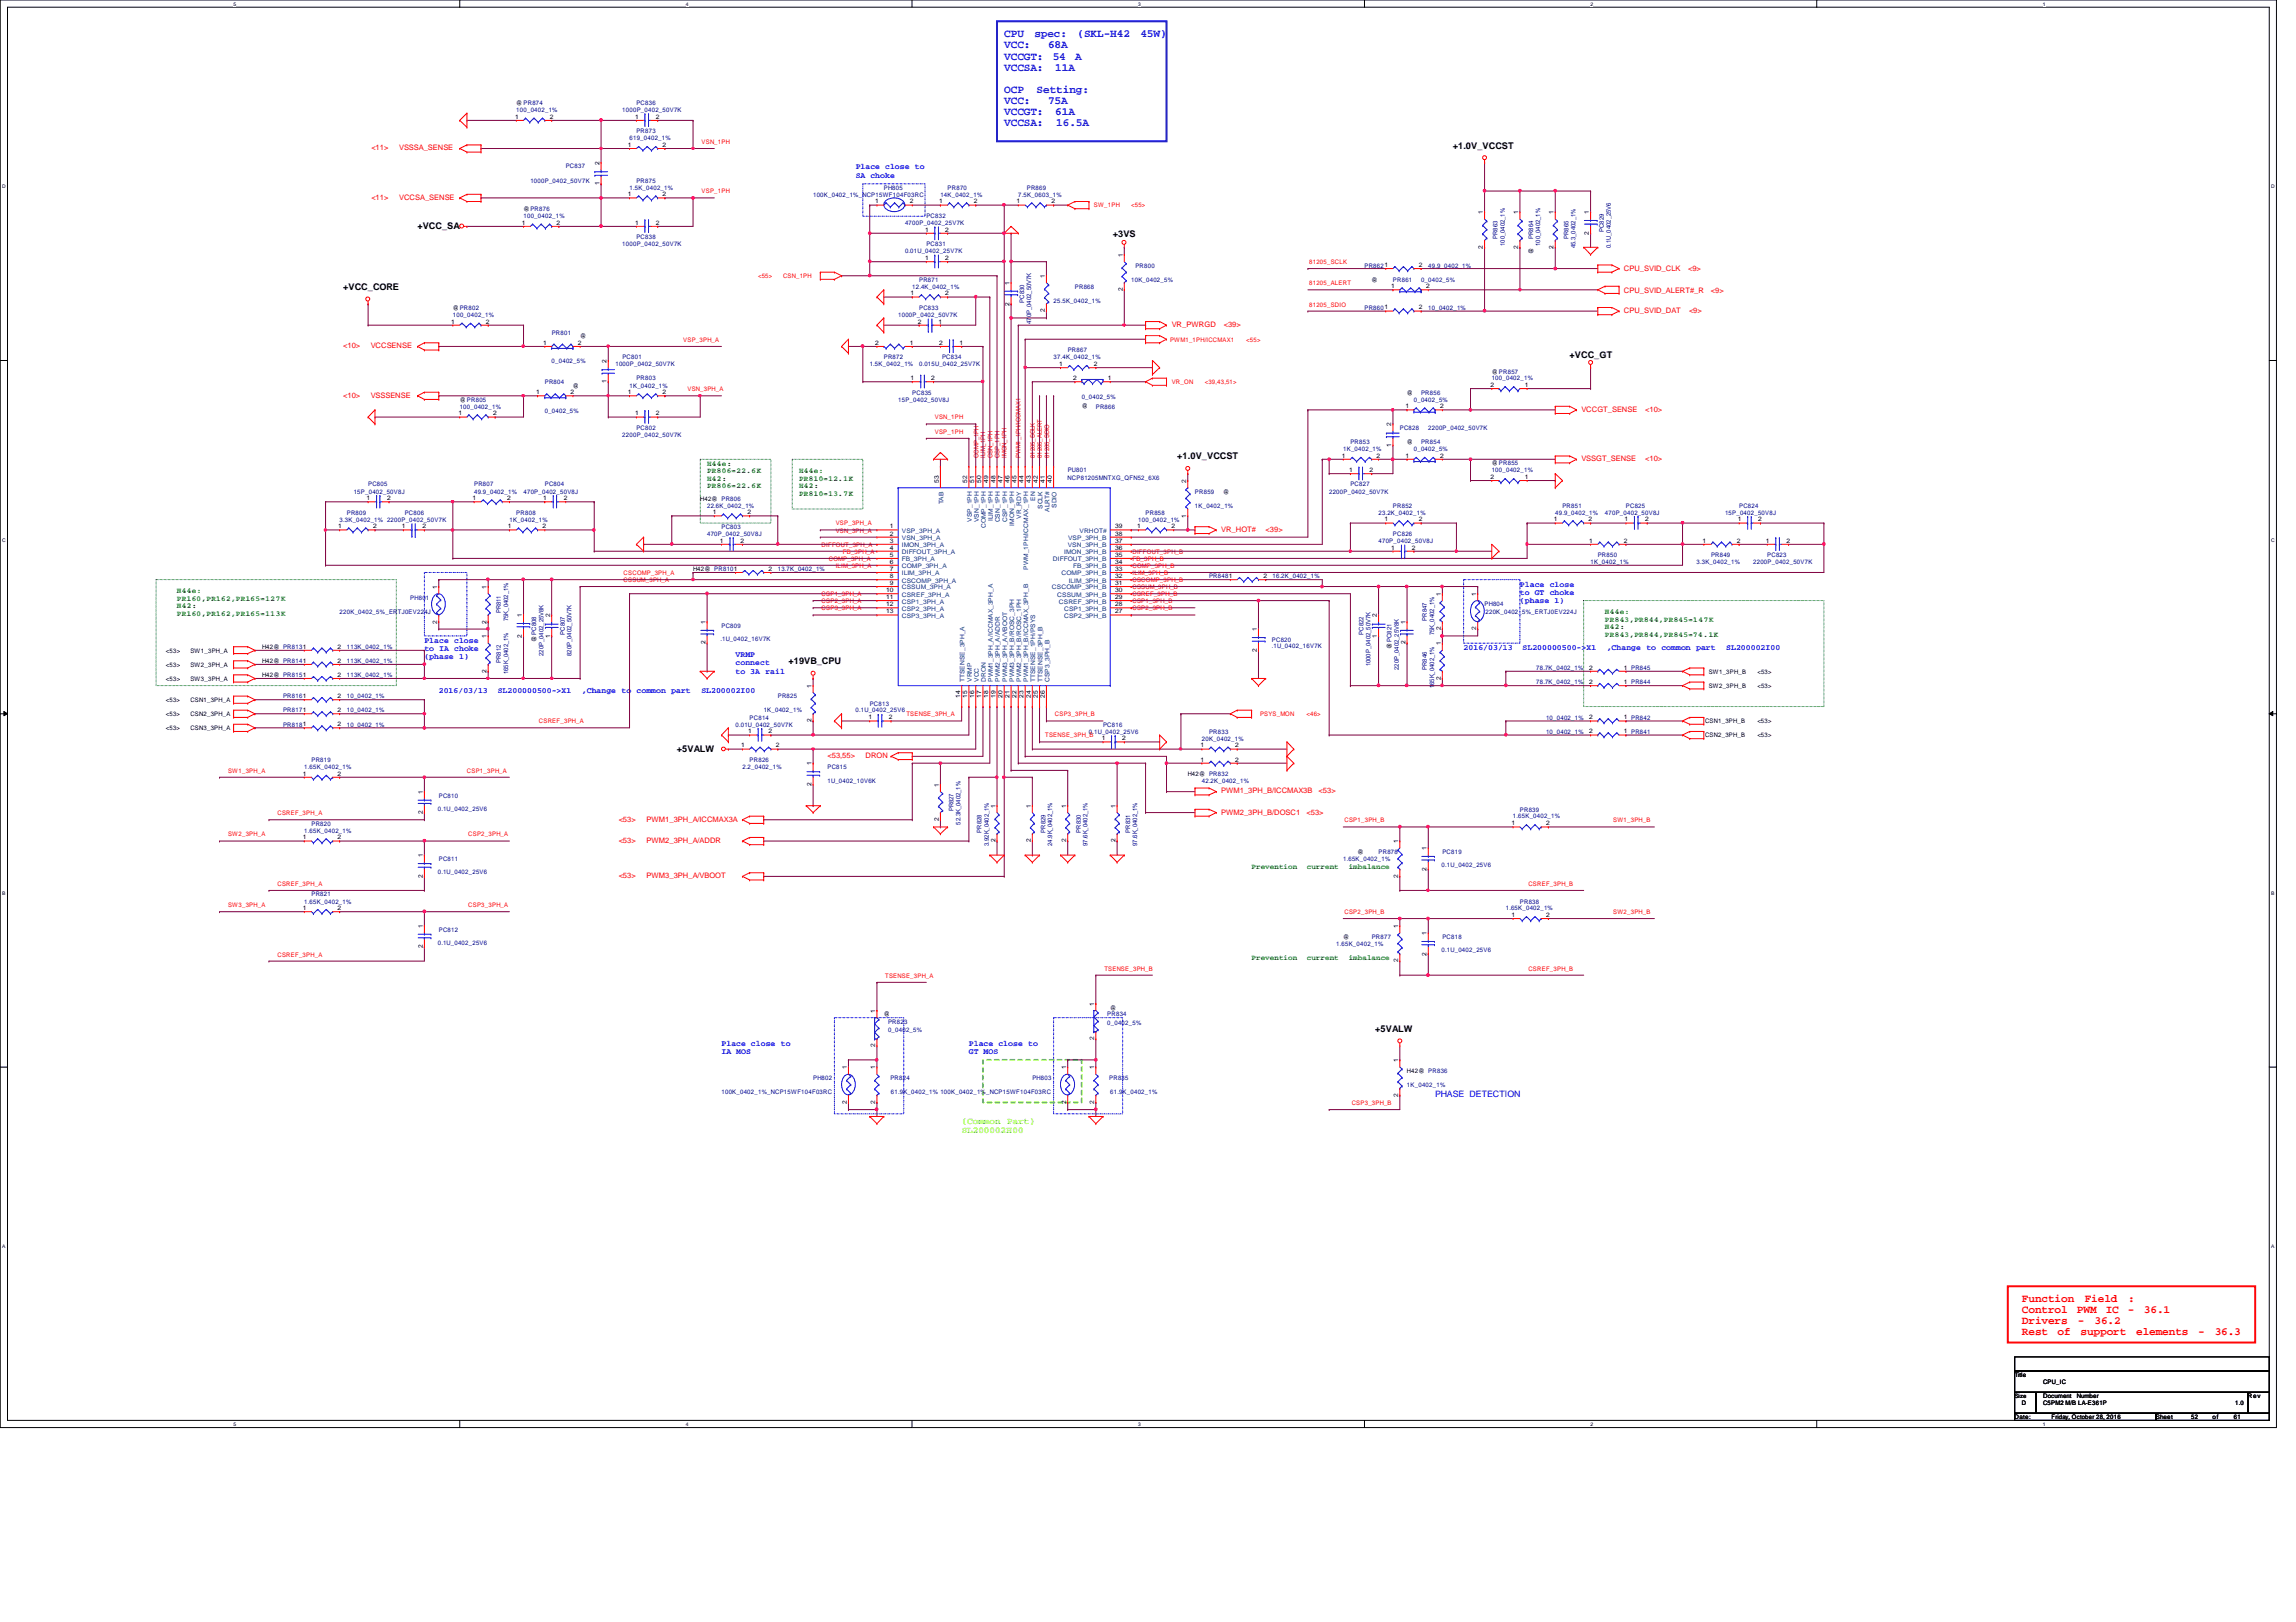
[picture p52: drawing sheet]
<svg xmlns="http://www.w3.org/2000/svg" width="297mm" height="210mm" viewBox="0 0 297 210" stroke-linecap="round" stroke-linejoin="round" font-family="sans-serif">
<defs><g id="words">
<g font-size="1.4" fill="#00f">
<text x="129.9" y="4.8">CPU</text>
<text x="133.8" y="4.8">spec:</text>
<text x="139.4" y="4.8">(SKL-H42</text>
<text x="147.5" y="4.8">45W)</text>
<text x="129.9" y="6.3">VCC:</text>
<text x="129.9" y="7.7">VCCGT:</text>
<text x="129.9" y="9.1">VCCSA:</text>
<text x="135.6" y="6.3">68A</text>
<text x="136.2" y="7.7">54</text>
<text x="136.5" y="9.1">11A</text>
<text x="139.1" y="7.7">A</text>
<text x="129.9" y="12">OCP</text>
<text x="129.9" y="13.5">VCC:</text>
<text x="129.9" y="14.9">VCCGT:</text>
<text x="129.9" y="16.3">VCCSA:</text>
<text x="134.1" y="12">Setting:</text>
<text x="135.6" y="13.5">75A</text>
<text x="136.5" y="14.9">61A</text>
<text x="136.7" y="16.3">16.5A</text>
</g>
<g font-size="1.4" fill="#f00">
<text x="261.6" y="168.5">Function</text>
<text x="261.6" y="169.9">Control</text>
<text x="261.6" y="171.4">Drivers</text>
<text x="261.6" y="172.8">Rest</text>
<text x="266.2" y="172.8">of</text>
<text x="268.7" y="169.9">PWM</text>
<text x="268.8" y="171.4">-</text>
<text x="269.2" y="172.8">support</text>
<text x="269.7" y="168.5">Field</text>
<text x="271" y="171.4">36.2</text>
<text x="272.4" y="169.9">IC</text>
<text x="275.3" y="169.9">-</text>
<text x="275.3" y="168.5">:</text>
<text x="276.4" y="172.8">elements</text>
<text x="277.4" y="169.9">36.1</text>
<text x="284.4" y="172.8">-</text>
<text x="286.5" y="172.8">36.3</text>
</g>
<g font-size="1.2">
<text x="188" y="19.2">+1.0V_VCCST</text>
<text x="54" y="29.6">+VCC_SA</text>
<text x="144" y="30.7">+3VS</text>
<text x="44.4" y="37.5">+VCC_CORE</text>
<text x="203.1" y="46.3">+VCC_GT</text>
<text x="152.3" y="59.4">+1.0V_VCCST</text>
<text x="102" y="86">+19VB_CPU</text>
<text x="87.6" y="97.3">+5VALW</text>
<text x="177.9" y="133.5">+5VALW</text>
</g>
<g font-size="1.2" fill="#80ff00">
<text x="124.4" y="145.5">(Common</text>
<text x="124.4" y="146.6">SL200002H00</text>
<text x="130.3" y="145.5">Part)</text>
</g>
<g font-size="1.1" fill="#00f">
<text x="110.7" y="21.9">Place close to</text>
<text x="110.7" y="23">SA choke</text>
<text x="196.6" y="75.9">Place close</text>
<text x="196.6" y="77">to GT choke</text>
<text x="54.9" y="83.2">Place close</text>
<text x="196.6" y="78">(phase 1)</text>
<text x="54.9" y="84.2">to IA choke</text>
<text x="54.9" y="85.3">(phase 1)</text>
<text x="56.8" y="89.6">2016/03/13</text>
<text x="64.4" y="89.6">SL200000500-&gt;X1</text>
<text x="75.3" y="89.6">,Change to common part</text>
<text x="90.7" y="89.6">SL200002I00</text>
<text x="95.2" y="85">VRMP</text>
<text x="95.2" y="86.1">connect</text>
<text x="95.2" y="87.2">to 3A rail</text>
<text x="189.4" y="84.1">2016/03/13</text>
<text x="197" y="84.1">SL200000500-&gt;X1</text>
<text x="207.9" y="84.1">,Change to common part</text>
<text x="223.3" y="84.1">SL200002I00</text>
<text x="93.3" y="135.3">Place close to</text>
<text x="93.3" y="136.4">IA MOS</text>
<text x="125.3" y="135.3">Place close to</text>
<text x="125.3" y="136.4">GT MOS</text>
<text x="185.7" y="141.9">PHASE DETECTION</text>
</g>
<g font-size="1" fill="#f00">
<text x="48" y="19.5">&lt;11&gt;</text>
<text x="51.6" y="19.5">VSSSA_SENSE</text>
<text x="48" y="25.9">&lt;11&gt;</text>
<text x="51.6" y="25.9">VCCSA_SENSE</text>
<text x="210.1" y="35">CPU_SVID_CLK</text>
<text x="218.4" y="35">&lt;9&gt;</text>
<text x="210.1" y="40.5">CPU_SVID_DAT</text>
<text x="210.1" y="37.9">CPU_SVID_ALERT#_R</text>
<text x="218.5" y="40.5">&lt;9&gt;</text>
<text x="221.4" y="37.9">&lt;9&gt;</text>
<text x="44.4" y="45.1">&lt;10&gt;</text>
<text x="48" y="45.1">VCCSENSE</text>
<text x="151.6" y="42.3">VR_PWRGD</text>
<text x="158.3" y="42.3">&lt;39&gt;</text>
<text x="44.4" y="51.5">&lt;10&gt;</text>
<text x="48" y="51.5">VSSSENSE</text>
<text x="204.6" y="53.3">VCCGT_SENSE</text>
<text x="212.8" y="53.3">&lt;10&gt;</text>
<text x="204.6" y="59.7">VSSGT_SENSE</text>
<text x="212.8" y="59.7">&lt;10&gt;</text>
<text x="158" y="68.8">VR_HOT#</text>
<text x="163.7" y="68.8">&lt;39&gt;</text>
<text x="107.1" y="98.1">&lt;53,55&gt;</text>
<text x="112" y="98.1">DRON</text>
<text x="80" y="106.3">&lt;53&gt;</text>
<text x="83.6" y="106.3">PWM1_3PH_A/ICCMAX3A</text>
<text x="158" y="105.4">PWM2_3PH_B/DOSC1</text>
<text x="158" y="102.7">PWM1_3PH_B/ICCMAX3B</text>
<text x="169" y="105.4">&lt;53&gt;</text>
<text x="170.6" y="102.7">&lt;53&gt;</text>
<text x="80" y="113.7">&lt;53&gt;</text>
<text x="80" y="109.1">&lt;53&gt;</text>
<text x="83.6" y="113.7">PWM3_3PH_A/VBOOT</text>
<text x="83.6" y="109.1">PWM2_3PH_A/ADDR</text>
</g>
<g font-size="1" fill="#008000">
<text x="91.5" y="61.3">PR806=22.6K</text>
<text x="91.5" y="62.2">H42:</text>
<text x="91.5" y="63.2">PR806=22.6K</text>
<text x="91.5" y="60.3">H44e:</text>
<text x="103.4" y="61.2">H44e:</text>
<text x="103.4" y="62.2">PR810=12.1K</text>
<text x="103.4" y="63.2">H42:</text>
<text x="103.4" y="64.1">PR810=13.7K</text>
<text x="22.9" y="76.8">H44e:</text>
<text x="22.9" y="77.7">PR160,PR162,PR165=127K</text>
<text x="22.9" y="78.7">H42:</text>
<text x="22.9" y="79.7">PR160,PR162,PR165=113K</text>
<text x="207.6" y="79.5">H44e:</text>
<text x="207.6" y="80.5">PR843,PR844,PR845=147K</text>
<text x="207.6" y="81.4">H42:</text>
<text x="207.6" y="82.4">PR843,PR844,PR845=74.1K</text>
<text x="161.9" y="112.4">Prevention</text>
<text x="169.1" y="112.4">current</text>
<text x="174.5" y="112.4">imbalance</text>
<text x="161.9" y="124.3">Prevention</text>
<text x="169.1" y="124.3">current</text>
<text x="174.5" y="124.3">imbalance</text>
</g>
<g font-size=".8">
<text x="66.6" y="15.4">1</text>
<text x="66.8" y="13.6">@ PR874</text>
<text x="71.1" y="15.4">2</text>
<text x="82.2" y="15.4">1</text>
<text x="84.8" y="15.4">2</text>
<text x="77.6" y="24" transform="rotate(-90 77.6 24)">1</text>
<text x="77.6" y="21.3" transform="rotate(-90 77.6 21.3)">2</text>
<text x="81.2" y="19">1</text>
<text x="85.7" y="19">2</text>
<text x="67.5" y="29.1">1</text>
<text x="67.7" y="27.3">@PR876</text>
<text x="72" y="29.1">2</text>
<text x="81.2" y="25.4">1</text>
<text x="82.2" y="29.1">1</text>
<text x="84.8" y="29.1">2</text>
<text x="85.7" y="25.4">2</text>
<text x="113.2" y="26.3">1</text>
<text x="117.7" y="26.3">2</text>
<text x="119.7" y="30">1</text>
<text x="121.5" y="26.3">1</text>
<text x="122.3" y="30">2</text>
<text x="126" y="26.3">2</text>
<text x="131.5" y="26.3">1</text>
<text x="136" y="26.3">2</text>
<text x="191.9" y="27.7" transform="rotate(-90 191.9 27.7)">1</text>
<text x="196.4" y="27.7" transform="rotate(-90 196.4 27.7)">1</text>
<text x="201" y="27.7" transform="rotate(-90 201 27.7)">1</text>
<text x="205.6" y="27.7" transform="rotate(-90 205.6 27.7)">1</text>
<text x="119.7" y="33.7">1</text>
<text x="122.3" y="33.7">2</text>
<text x="135.2" y="35.9" transform="rotate(-90 135.2 35.9)">1</text>
<text x="145.2" y="33.2" transform="rotate(-90 145.2 33.2)">1</text>
<text x="183.6" y="34.5">2</text>
<text x="191.9" y="32.2" transform="rotate(-90 191.9 32.2)">2</text>
<text x="196.4" y="32.2" transform="rotate(-90 196.4 32.2)">2</text>
<text x="198.3" y="32.8" transform="rotate(-90 198.3 32.8)">@</text>
<text x="201" y="32.2" transform="rotate(-90 201 32.2)">2</text>
<text x="205.6" y="30.4" transform="rotate(-90 205.6 30.4)">2</text>
<text x="58.4" y="41.9">1</text>
<text x="58.6" y="40.1">@PR802</text>
<text x="62.9" y="41.9">2</text>
<text x="117.8" y="38.2">1</text>
<text x="118.7" y="41.9">2</text>
<text x="121.4" y="41.9">1</text>
<text x="122.3" y="38.2">2</text>
<text x="130.6" y="39.5" transform="rotate(-90 130.6 39.5)">2</text>
<text x="130.6" y="36.9" transform="rotate(-90 130.6 36.9)">1</text>
<text x="135.2" y="40.4" transform="rotate(-90 135.2 40.4)">2</text>
<text x="145.2" y="37.7" transform="rotate(-90 145.2 37.7)">2</text>
<text x="177.5" y="36.4">@</text>
<text x="180" y="37.3">1</text>
<text x="183.6" y="40">2</text>
<text x="184.5" y="37.3">2</text>
<text x="70.3" y="44.6">1</text>
<text x="74.8" y="44.6">2</text>
<text x="75.1" y="43.8">@</text>
<text x="78.5" y="46.9" transform="rotate(-90 78.5 46.9)">2</text>
<text x="113.2" y="44.6">2</text>
<text x="117.7" y="44.6">1</text>
<text x="121.5" y="44.6">2</text>
<text x="124.1" y="44.6">1</text>
<text x="137" y="47.4">1</text>
<text x="141.5" y="47.4">2</text>
<text x="59.3" y="53.8">1</text>
<text x="59.5" y="52">@ PR805</text>
<text x="63.8" y="53.8">2</text>
<text x="69.4" y="51">1</text>
<text x="73.8" y="51">2</text>
<text x="74.1" y="50.2">@</text>
<text x="78.5" y="49.6" transform="rotate(-90 78.5 49.6)">1</text>
<text x="81.2" y="51">1</text>
<text x="82.2" y="53.8">1</text>
<text x="84.8" y="53.8">2</text>
<text x="85.7" y="51">2</text>
<text x="117.8" y="49.2">1</text>
<text x="120.5" y="49.2">2</text>
<text x="138.9" y="49.2">2</text>
<text x="139.9" y="52.8">@</text>
<text x="143.3" y="49.2">1</text>
<text x="181.8" y="52.8">1</text>
<text x="182" y="51.1">@</text>
<text x="186.3" y="52.8">2</text>
<text x="192.8" y="50.1">2</text>
<text x="193" y="48.3">@ PR857</text>
<text x="197.3" y="50.1">1</text>
<text x="173.6" y="59.2">1</text>
<text x="178.1" y="59.2">2</text>
<text x="180" y="57.8" transform="rotate(-90 180 57.8)">1</text>
<text x="180" y="55.2" transform="rotate(-90 180 55.2)">2</text>
<text x="181.8" y="59.2">1</text>
<text x="182" y="57.5">@</text>
<text x="186.3" y="59.2">2</text>
<text x="47.4" y="64.7">1</text>
<text x="50.1" y="64.7">2</text>
<text x="61.1" y="64.7">1</text>
<text x="65.6" y="64.7">2</text>
<text x="70.3" y="64.7">1</text>
<text x="72.9" y="64.7">2</text>
<text x="90.6" y="64.8">H42@ PR806</text>
<text x="121.5" y="62.5" transform="rotate(-90 121.5 62.5)">53</text>
<text x="125.1" y="62.5" transform="rotate(-90 125.1 62.5)">52</text>
<text x="126" y="62.5" transform="rotate(-90 126 62.5)">51</text>
<text x="127" y="62.5" transform="rotate(-90 127 62.5)">50</text>
<text x="127.8" y="62.5" transform="rotate(-90 127.8 62.5)">49</text>
<text x="128.8" y="62.5" transform="rotate(-90 128.8 62.5)">48</text>
<text x="129.7" y="62.5" transform="rotate(-90 129.7 62.5)">47</text>
<text x="130.6" y="62.5" transform="rotate(-90 130.6 62.5)">46</text>
<text x="131.5" y="62.5" transform="rotate(-90 131.5 62.5)">45</text>
<text x="132.4" y="62.5" transform="rotate(-90 132.4 62.5)">44</text>
<text x="133.3" y="62.5" transform="rotate(-90 133.3 62.5)">43</text>
<text x="134.3" y="62.5" transform="rotate(-90 134.3 62.5)">42</text>
<text x="135.2" y="62.5" transform="rotate(-90 135.2 62.5)">41</text>
<text x="136.1" y="62.5" transform="rotate(-90 136.1 62.5)">40</text>
<text x="153.5" y="62.5" transform="rotate(-90 153.5 62.5)">2</text>
<text x="158.2" y="63.9">@</text>
<text x="174.5" y="61.1">1</text>
<text x="177.2" y="61.1">2</text>
<text x="192.8" y="62">2</text>
<text x="193" y="60.2">@ PR855</text>
<text x="197.3" y="62">1</text>
<text x="43.8" y="68.4">1</text>
<text x="48.3" y="68.4">2</text>
<text x="52" y="68.4">1</text>
<text x="54.6" y="68.4">2</text>
<text x="65.7" y="68.4">1</text>
<text x="70.2" y="68.4">2</text>
<text x="92.2" y="66.5">1</text>
<text x="93.1" y="70.2">1</text>
<text x="95.8" y="70.2">2</text>
<text x="96.7" y="66.5">2</text>
<text x="115.1" y="69.3">2</text>
<text x="115.1" y="68.4">1</text>
<text x="115.1" y="70.2">3</text>
<text x="115.1" y="71.1">4</text>
<text x="144.3" y="71.1">36</text>
<text x="144.3" y="70.2">37</text>
<text x="144.3" y="68.4">39</text>
<text x="144.3" y="69.3">38</text>
<text x="147.1" y="68.4">1</text>
<text x="151.6" y="68.4">2</text>
<text x="153.5" y="67" transform="rotate(-90 153.5 67)">1</text>
<text x="179.1" y="67.5">1</text>
<text x="180" y="71.1">1</text>
<text x="182.7" y="71.1">2</text>
<text x="183.6" y="67.5">2</text>
<text x="201" y="67.5">1</text>
<text x="205.5" y="67.5">2</text>
<text x="205.6" y="70.2">1</text>
<text x="210.1" y="70.2">2</text>
<text x="210.2" y="67.5">1</text>
<text x="212.8" y="67.5">2</text>
<text x="220.3" y="70.2">1</text>
<text x="224.7" y="70.2">2</text>
<text x="224.8" y="67.5">1</text>
<text x="227.5" y="67.5">2</text>
<text x="228.5" y="70.2">1</text>
<text x="231.1" y="70.2">2</text>
<text x="56.6" y="76.2" transform="rotate(-90 56.6 76.2)">1</text>
<text x="62.9" y="76.2" transform="rotate(-90 62.9 76.2)">1</text>
<text x="89.7" y="73.9">H42@ PR8101</text>
<text x="99.4" y="73.9">2</text>
<text x="114.6" y="76.6">10</text>
<text x="114.6" y="77.5">11</text>
<text x="115.1" y="72.1">5</text>
<text x="115.1" y="73.9">7</text>
<text x="115.1" y="72.9">6</text>
<text x="115.1" y="74.8">8</text>
<text x="115.1" y="75.7">9</text>
<text x="144.3" y="76.6">30</text>
<text x="144.3" y="75.7">31</text>
<text x="144.3" y="74.8">32</text>
<text x="144.3" y="72.9">34</text>
<text x="144.3" y="77.5">29</text>
<text x="144.3" y="72.1">35</text>
<text x="144.3" y="73.9">33</text>
<text x="163.4" y="74.8">2</text>
<text x="186.4" y="77.1" transform="rotate(-90 186.4 77.1)">1</text>
<text x="191" y="77.1" transform="rotate(-90 191 77.1)">1</text>
<text x="33.9" y="84">H42@ PR8131</text>
<text x="43.7" y="83.9">2</text>
<text x="56.6" y="80.7" transform="rotate(-90 56.6 80.7)">2</text>
<text x="62.9" y="82.6" transform="rotate(-90 62.9 82.6)">1</text>
<text x="62.9" y="80.7" transform="rotate(-90 62.9 80.7)">2</text>
<text x="67.5" y="82.5" transform="rotate(-90 67.5 82.5)">2</text>
<text x="67.5" y="79.8" transform="rotate(-90 67.5 79.8)">1</text>
<text x="69.4" y="83.1" transform="rotate(-90 69.4 83.1)">@ PC808</text>
<text x="71.2" y="82.5" transform="rotate(-90 71.2 82.5)">1</text>
<text x="71.2" y="79.8" transform="rotate(-90 71.2 79.8)">2</text>
<text x="91.3" y="83.4" transform="rotate(-90 91.3 83.4)">2</text>
<text x="91.3" y="80.8" transform="rotate(-90 91.3 80.8)">1</text>
<text x="114.6" y="78.4">12</text>
<text x="114.6" y="79.4">13</text>
<text x="144.3" y="79.4">27</text>
<text x="144.3" y="78.4">28</text>
<text x="162.6" y="81.7" transform="rotate(-90 162.6 81.7)">1</text>
<text x="178.1" y="82.5" transform="rotate(-90 178.1 82.5)">1</text>
<text x="178.1" y="79.8" transform="rotate(-90 178.1 79.8)">2</text>
<text x="181.8" y="83.4" transform="rotate(-90 181.8 83.4)">2</text>
<text x="181.8" y="80.8" transform="rotate(-90 181.8 80.8)">1</text>
<text x="186.4" y="83.5" transform="rotate(-90 186.4 83.5)">1</text>
<text x="186.4" y="81.6" transform="rotate(-90 186.4 81.6)">2</text>
<text x="191" y="81.6" transform="rotate(-90 191 81.6)">2</text>
<text x="21.5" y="84.5">&lt;53&gt;</text>
<text x="21.5" y="86.3">&lt;53&gt;</text>
<text x="21.5" y="88.1">&lt;53&gt;</text>
<text x="24.6" y="84.5">SW1_3PH_A</text>
<text x="24.6" y="86.3">SW2_3PH_A</text>
<text x="24.6" y="88.1">SW3_3PH_A</text>
<text x="33.9" y="85.8">H42@ PR8141</text>
<text x="33.9" y="87.6">H42@ PR8151</text>
<text x="43.7" y="85.8">2</text>
<text x="43.7" y="87.6">2</text>
<text x="62.9" y="87.1" transform="rotate(-90 62.9 87.1)">2</text>
<text x="105" y="89" transform="rotate(-90 105 89)">1</text>
<text x="162.6" y="84.3" transform="rotate(-90 162.6 84.3)">2</text>
<text x="180" y="84" transform="rotate(-90 180 84)">@ PC821</text>
<text x="186.4" y="88" transform="rotate(-90 186.4 88)">2</text>
<text x="205.6" y="88.5">2</text>
<text x="205.6" y="86.7">2</text>
<text x="210.1" y="88.5">1 PR844</text>
<text x="210.1" y="86.7">1 PR845</text>
<text x="221.1" y="87.2">SW1_3PH_B</text>
<text x="221.1" y="89">SW2_3PH_B</text>
<text x="227.4" y="87.2">&lt;53&gt;</text>
<text x="227.4" y="89">&lt;53&gt;</text>
<text x="21.5" y="90.8">&lt;53&gt;</text>
<text x="21.5" y="92.7">&lt;53&gt;</text>
<text x="21.5" y="94.5">&lt;53&gt;</text>
<text x="24.6" y="90.8">CSN1_3PH_A</text>
<text x="24.6" y="92.7">CSN2_3PH_A</text>
<text x="24.6" y="94.5">CSN3_3PH_A</text>
<text x="43.7" y="94">2</text>
<text x="43.7" y="92.2">2</text>
<text x="43.7" y="90.3">2</text>
<text x="96.8" y="94.9">1</text>
<text x="99.4" y="94.9">2</text>
<text x="105" y="93.5" transform="rotate(-90 105 93.5)">2</text>
<text x="112.3" y="93.1">1</text>
<text x="115" y="93.1">2</text>
<text x="124.2" y="90.3" transform="rotate(-90 124.2 90.3)">14</text>
<text x="125.1" y="90.3" transform="rotate(-90 125.1 90.3)">15</text>
<text x="126" y="90.3" transform="rotate(-90 126 90.3)">16</text>
<text x="127" y="90.3" transform="rotate(-90 127 90.3)">17</text>
<text x="127.8" y="90.3" transform="rotate(-90 127.8 90.3)">18</text>
<text x="128.8" y="90.3" transform="rotate(-90 128.8 90.3)">19</text>
<text x="129.7" y="90.3" transform="rotate(-90 129.7 90.3)">20</text>
<text x="130.6" y="90.3" transform="rotate(-90 130.6 90.3)">21</text>
<text x="131.5" y="90.3" transform="rotate(-90 131.5 90.3)">22</text>
<text x="132.4" y="90.3" transform="rotate(-90 132.4 90.3)">23</text>
<text x="133.3" y="90.3" transform="rotate(-90 133.3 90.3)">24</text>
<text x="134.3" y="90.3" transform="rotate(-90 134.3 90.3)">25</text>
<text x="135.2" y="90.3" transform="rotate(-90 135.2 90.3)">26</text>
<text x="142.5" y="95.8">1</text>
<text x="145.2" y="95.8">2</text>
<text x="205.6" y="93.1">2</text>
<text x="205.6" y="94.9">2</text>
<text x="210.1" y="93.1">1 PR842</text>
<text x="210.1" y="94.9">1 PR841</text>
<text x="220.6" y="93.6">CSN1_3PH_B</text>
<text x="220.6" y="95.4">CSN2_3PH_B</text>
<text x="227.4" y="93.6">&lt;53&gt;</text>
<text x="227.4" y="95.4">&lt;53&gt;</text>
<text x="39.2" y="100.4">1</text>
<text x="43.7" y="100.4">2</text>
<text x="95.9" y="96.7">1</text>
<text x="100.4" y="96.7">2</text>
<text x="105" y="101.7" transform="rotate(-90 105 101.7)">2</text>
<text x="105" y="99.1" transform="rotate(-90 105 99.1)">1</text>
<text x="121.5" y="101.8" transform="rotate(-90 121.5 101.8)">1</text>
<text x="153.7" y="100.5">H42@ PR832</text>
<text x="155.3" y="96.7">1</text>
<text x="155.3" y="98.6">1</text>
<text x="159.8" y="96.7">2</text>
<text x="159.8" y="98.6">2</text>
<text x="54.7" y="105.4" transform="rotate(-90 54.7 105.4)">2</text>
<text x="54.7" y="102.7" transform="rotate(-90 54.7 102.7)">1</text>
<text x="121.5" y="106.3" transform="rotate(-90 121.5 106.3)">2</text>
<text x="128.8" y="104.5" transform="rotate(-90 128.8 104.5)">1</text>
<text x="133.3" y="104.5" transform="rotate(-90 133.3 104.5)">1</text>
<text x="137.9" y="104.5" transform="rotate(-90 137.9 104.5)">1</text>
<text x="144.3" y="104.5" transform="rotate(-90 144.3 104.5)">1</text>
<text x="195.5" y="106.8">1</text>
<text x="200" y="106.8">2</text>
<text x="39.2" y="108.6">1</text>
<text x="43.7" y="108.6">2</text>
<text x="54.7" y="113.6" transform="rotate(-90 54.7 113.6)">2</text>
<text x="54.7" y="111" transform="rotate(-90 54.7 111)">1</text>
<text x="128.8" y="109" transform="rotate(-90 128.8 109)">2</text>
<text x="133.3" y="109" transform="rotate(-90 133.3 109)">2</text>
<text x="137.9" y="109" transform="rotate(-90 137.9 109)">2</text>
<text x="144.3" y="109" transform="rotate(-90 144.3 109)">2</text>
<text x="175.6" y="110.5">@</text>
<text x="180.9" y="113.6" transform="rotate(-90 180.9 113.6)">2</text>
<text x="180.9" y="109.1" transform="rotate(-90 180.9 109.1)">1</text>
<text x="184.6" y="112.7" transform="rotate(-90 184.6 112.7)">2</text>
<text x="184.6" y="110" transform="rotate(-90 184.6 110)">1</text>
<text x="39.2" y="117.8">1</text>
<text x="43.7" y="117.8">2</text>
<text x="195.5" y="118.7">1</text>
<text x="200" y="118.7">2</text>
<text x="54.7" y="122.7" transform="rotate(-90 54.7 122.7)">2</text>
<text x="54.7" y="120.1" transform="rotate(-90 54.7 120.1)">1</text>
<text x="173.8" y="121.5">@</text>
<text x="180.9" y="124.5" transform="rotate(-90 180.9 124.5)">2</text>
<text x="180.9" y="120.1" transform="rotate(-90 180.9 120.1)">1</text>
<text x="184.6" y="123.7" transform="rotate(-90 184.6 123.7)">2</text>
<text x="184.6" y="121" transform="rotate(-90 184.6 121)">1</text>
<text x="113.2" y="131.1" transform="rotate(-90 113.2 131.1)">1</text>
<text x="114.3" y="131.5">@</text>
<text x="141.6" y="130.1" transform="rotate(-90 141.6 130.1)">1</text>
<text x="143.6" y="130.6">@</text>
<text x="113.2" y="135.6" transform="rotate(-90 113.2 135.6)">2</text>
<text x="141.6" y="134.6" transform="rotate(-90 141.6 134.6)">2</text>
<text x="180.9" y="137.5" transform="rotate(-90 180.9 137.5)">1</text>
<text x="109.6" y="142.8" transform="rotate(-90 109.6 142.8)">2</text>
<text x="109.6" y="138.4" transform="rotate(-90 109.6 138.4)">1</text>
<text x="113.2" y="142.8" transform="rotate(-90 113.2 142.8)">2</text>
<text x="113.2" y="138.4" transform="rotate(-90 113.2 138.4)">1</text>
<text x="137.9" y="142.8" transform="rotate(-90 137.9 142.8)">2</text>
<text x="137.9" y="138.4" transform="rotate(-90 137.9 138.4)">1</text>
<text x="141.6" y="142.8" transform="rotate(-90 141.6 142.8)">2</text>
<text x="141.6" y="138.4" transform="rotate(-90 141.6 138.4)">1</text>
<text x="180.9" y="141.9" transform="rotate(-90 180.9 141.9)">2</text>
<text x="182" y="138.9">H42@ PR836</text>
<text x="260.6" y="178.2">Title</text>
<text x="264.3" y="179.1">CPU_IC</text>
<text x="260.6" y="183.6">Date:</text>
<text x="260.6" y="180.9">Size</text>
<text x="261.6" y="181.8">D</text>
<text x="264.3" y="181.8">C5PM2 M/B LA-E361P</text>
<text x="264.3" y="180.9">Document</text>
<text x="265.4" y="183.6">Friday, October 28, 2016</text>
<text x="268.7" y="180.9">Number</text>
<text x="278.9" y="183.6">Sheet</text>
<text x="283.5" y="183.6">52</text>
<text x="286.3" y="183.6">of</text>
<text x="289" y="183.6">61</text>
<text x="289.2" y="181.8">1.0</text>
<text x="290.8" y="180.9">Rev</text>
</g>
<g font-size=".8" fill="#000080">
<text x="66.8" y="14.5">100_0402_1%</text>
<text x="80.5" y="14.5">1000P_0402_50V7K</text>
<text x="82.3" y="17.2">PR873</text>
<text x="82.3" y="13.6">PC836</text>
<text x="68.6" y="23.6">1000P_0402_50V7K</text>
<text x="73.2" y="21.8">PC837</text>
<text x="81.4" y="18.2">619_0402_1%</text>
<text x="82.3" y="23.6">PR875</text>
<text x="67.7" y="28.2">100_0402_1%</text>
<text x="81.4" y="24.6">1.5K_0402_1%</text>
<text x="105.2" y="25.5">100K_0402_1%_NCP15WF104F03RC</text>
<text x="114.3" y="24.6">PH805</text>
<text x="117.1" y="29.1">4700P_0402_25V7K</text>
<text x="119.8" y="28.2">PC832</text>
<text x="121.7" y="25.5">14K_0402_1%</text>
<text x="122.6" y="24.6">PR870</text>
<text x="131.7" y="25.5">7.5K_0603_1%</text>
<text x="132.8" y="24.6">PR869</text>
<text x="80.5" y="31.9">1000P_0402_50V7K</text>
<text x="82.3" y="30.9">PC838</text>
<text x="117.1" y="32.8">0.01U_0402_25V7K</text>
<text x="119.8" y="31.9">PC831</text>
<text x="146.9" y="34.6">PR800</text>
<text x="176.5" y="34.6">PR8621</text>
<text x="184.8" y="34.6">49.9_0402_1%</text>
<text x="193.8" y="30.9" transform="rotate(-90 193.8 30.9)">PR863</text>
<text x="194.7" y="31.8" transform="rotate(-90 194.7 31.8)">100_0402_1%</text>
<text x="198.3" y="30.9" transform="rotate(-90 198.3 30.9)">PR864</text>
<text x="199.3" y="31.8" transform="rotate(-90 199.3 31.8)">100_0402_1%</text>
<text x="202.9" y="30.9" transform="rotate(-90 202.9 30.9)">PR865</text>
<text x="203.8" y="32.1" transform="rotate(-90 203.8 32.1)">45.3_0402_1%</text>
<text x="207.5" y="30" transform="rotate(-90 207.5 30)">PC829</text>
<text x="208.4" y="32.1" transform="rotate(-90 208.4 32.1)">0.1U_0402_25V6</text>
<text x="58.6" y="41">100_0402_1%</text>
<text x="116.2" y="41">1000P_0402_50V7K</text>
<text x="118" y="37.3">12.4K_0402_1%</text>
<text x="118.9" y="36.4">PR871</text>
<text x="118.9" y="40.1">PC833</text>
<text x="132.5" y="39.2" transform="rotate(-90 132.5 39.2)">PC830</text>
<text x="133.4" y="41.9" transform="rotate(-90 133.4 41.9)">470P_0402_50V7K</text>
<text x="136.3" y="39.2">25.5K_0402_1%</text>
<text x="139.1" y="37.3">PR868</text>
<text x="146.3" y="36.4">10K_0402_5%</text>
<text x="176.5" y="40.1">PR8601</text>
<text x="180.2" y="36.4">PR861</text>
<text x="183.8" y="36.4">0_0402_5%</text>
<text x="184.8" y="40.1">10_0402_1%</text>
<text x="71.4" y="47">0_0402_5%</text>
<text x="71.4" y="43.3">PR801</text>
<text x="79.6" y="47.4">1000P_0402_50V7K</text>
<text x="80.5" y="46.5">PC801</text>
<text x="112.5" y="47.4">1.5K_0402_1%</text>
<text x="114.3" y="46.5">PR872</text>
<text x="118.9" y="47.4">0.015U_0402_25V7K</text>
<text x="121.9" y="46.5">PC834</text>
<text x="136.3" y="46.5">37.4K_0402_1%</text>
<text x="138.1" y="45.6">PR867</text>
<text x="59.5" y="52.9">100_0402_1%</text>
<text x="70.5" y="53.5">0_0402_5%</text>
<text x="70.5" y="49.7">PR804</text>
<text x="81.4" y="50.2">1K_0402_1%</text>
<text x="82.3" y="49.2">PR803</text>
<text x="116.2" y="52">15P_0402_50V8J</text>
<text x="118" y="51.1">PC835</text>
<text x="139.9" y="51.6">0_0402_5%</text>
<text x="141.8" y="52.9">PR866</text>
<text x="182.9" y="52">0_0402_5%</text>
<text x="183.9" y="51.1">PR856</text>
<text x="193" y="49.2">100_0402_1%</text>
<text x="80.5" y="56.6">2200P_0402_50V7K</text>
<text x="82.3" y="55.6">PC802</text>
<text x="173.8" y="58.4">1K_0402_1%</text>
<text x="174.7" y="57.5">PR853</text>
<text x="181.1" y="55.6">PC828</text>
<text x="182.9" y="58.4">0_0402_5%</text>
<text x="183.9" y="57.5">PR854</text>
<text x="184.8" y="55.6">2200P_0402_50V7K</text>
<text x="45.8" y="63.9">15P_0402_50V8J</text>
<text x="47.6" y="62.9">PC805</text>
<text x="61.3" y="63.9">49.9_0402_1%</text>
<text x="61.3" y="62.9">PR807</text>
<text x="67.7" y="63.9">470P_0402_50V8J</text>
<text x="70.5" y="62.9">PC804</text>
<text x="91.5" y="65.7">22.6K_0402_1%</text>
<text x="138.1" y="62.1">NCP81205MNTXG_QFN52_6X6</text>
<text x="138.1" y="61.1">PU801</text>
<text x="154.6" y="65.7">1K_0402_1%</text>
<text x="154.6" y="63.9">PR859</text>
<text x="171.9" y="63.9">2200P_0402_50V7K</text>
<text x="174.7" y="62.9">PC827</text>
<text x="180.2" y="65.7">PR852</text>
<text x="193" y="61.1">100_0402_1%</text>
<text x="202.1" y="65.7">PR851</text>
<text x="210.4" y="65.7">PC825</text>
<text x="225" y="65.7">PC824</text>
<text x="43.9" y="67.5">3.3K_0402_1% 2200P_0402_50V7K</text>
<text x="44.9" y="66.6">PR809</text>
<text x="52.4" y="66.6">PC806</text>
<text x="65.9" y="67.5">1K_0402_1%</text>
<text x="66.8" y="66.6">PR808</text>
<text x="91.5" y="69.3">470P_0402_50V8J</text>
<text x="93.3" y="68.5">PC803</text>
<text x="147.3" y="67.5">100_0402_1%</text>
<text x="148.2" y="66.6">PR858</text>
<text x="178.3" y="66.6">23.2K_0402_1%</text>
<text x="178.3" y="70.3">470P_0402_50V8J</text>
<text x="180.2" y="69.3">PC826</text>
<text x="201.2" y="66.6">49.9_0402_1%</text>
<text x="207.6" y="66.6">470P_0402_50V8J</text>
<text x="223.2" y="66.6">15P_0402_50V8J</text>
<text x="53.1" y="77.6">PH801</text>
<text x="100.6" y="73.9">13.7K_0402_1%</text>
<text x="156.4" y="74.8">PR8481</text>
<text x="164.6" y="74.8">16.2K_0402_1%</text>
<text x="205.8" y="73">1K_0402_1%</text>
<text x="206.7" y="72.1">PR850</text>
<text x="219.5" y="73">3.3K_0402_1%</text>
<text x="221.4" y="72.1">PR849</text>
<text x="226.8" y="73">2200P_0402_50V7K</text>
<text x="228.6" y="72.1">PC823</text>
<text x="43.9" y="79.4">220K_0402_5%_ERTJ0EV224J</text>
<text x="44.9" y="84">113K_0402_1%</text>
<text x="64.8" y="79.4" transform="rotate(-90 64.8 79.4)">PR811</text>
<text x="65.7" y="80.4" transform="rotate(-90 65.7 80.4)">75K_0402_1%</text>
<text x="73.1" y="82.1" transform="rotate(-90 73.1 82.1)">PC807</text>
<text x="93.2" y="83">.1U_0402_16V7K</text>
<text x="93.3" y="81.2">PC809</text>
<text x="164.5" y="83.9">.1U_0402_16V7K</text>
<text x="164.5" y="83.1">PC820</text>
<text x="176.4" y="82.1" transform="rotate(-90 176.4 82.1)">PC822</text>
<text x="184.6" y="80.3" transform="rotate(-90 184.6 80.3)">PR847</text>
<text x="185.5" y="82.2" transform="rotate(-90 185.5 82.2)">75K_0402_1%</text>
<text x="192.1" y="78.5">PH804</text>
<text x="192.2" y="79.4">220K_0402_5%_ERTJ0EV224J</text>
<text x="44.9" y="85.8">113K_0402_1%</text>
<text x="44.9" y="87.6">113K_0402_1%</text>
<text x="64.8" y="85.8" transform="rotate(-90 64.8 85.8)">PR812</text>
<text x="65.7" y="87.2" transform="rotate(-90 65.7 87.2)">165K_0402_1%</text>
<text x="70.3" y="84.9" transform="rotate(-90 70.3 84.9)">220P_0402_25V8K</text>
<text x="74" y="84.9" transform="rotate(-90 74 84.9)">820P_0402_50V7K</text>
<text x="177.3" y="86.2" transform="rotate(-90 177.3 86.2)">1000P_0402_50V7K</text>
<text x="181" y="86.7" transform="rotate(-90 181 86.7)">220P_0402_25V8K</text>
<text x="184.6" y="86.7" transform="rotate(-90 184.6 86.7)">PR846</text>
<text x="185.5" y="89.1" transform="rotate(-90 185.5 89.1)">165K_0402_1%</text>
<text x="198.7" y="88.6">78.7K_0402_1%</text>
<text x="198.7" y="86.7">78.7K_0402_1%</text>
<text x="36.6" y="94.1">PR8181</text>
<text x="36.6" y="92.2">PR8171</text>
<text x="36.6" y="90.4">PR8161</text>
<text x="44.9" y="94.1">10_0402_1%</text>
<text x="44.9" y="92.2">10_0402_1%</text>
<text x="44.9" y="90.4">10_0402_1%</text>
<text x="95.2" y="94.1">0.01U_0402_50V7K</text>
<text x="97" y="93.1">PC814</text>
<text x="98.8" y="92.2">1K_0402_1%</text>
<text x="100.6" y="90.4">PR825</text>
<text x="110.7" y="92.2">0.1U_0402_25V6</text>
<text x="112.5" y="91.3">PC813</text>
<text x="140.9" y="95">0.1U_0402_25V6</text>
<text x="142.7" y="94.1">PC816</text>
<text x="155.5" y="95.9">20K_0402_1%</text>
<text x="156.4" y="95">PR833</text>
<text x="200" y="93.1">10_0402_1%</text>
<text x="200" y="95">10_0402_1%</text>
<text x="39.4" y="99.5">1.65K_0402_1%</text>
<text x="40.3" y="98.6">PR819</text>
<text x="96" y="99.5">2.2_0402_1%</text>
<text x="97" y="98.6">PR826</text>
<text x="107.1" y="101.3">1U_0402_10V6K</text>
<text x="107.1" y="99.5">PC815</text>
<text x="155.5" y="101.3">42.2K_0402_1%</text>
<text x="39.4" y="107.8">1.65K_0402_1%</text>
<text x="40.3" y="106.8">PR820</text>
<text x="56.6" y="104.9">0.1U_0402_25V6</text>
<text x="56.8" y="103.2">PC810</text>
<text x="123.4" y="105" transform="rotate(-90 123.4 105)">PR827</text>
<text x="124.2" y="106.7" transform="rotate(-90 124.2 106.7)">52.3K_0402_1%</text>
<text x="127" y="107.7" transform="rotate(-90 127 107.7)">PR828</text>
<text x="135.3" y="107.7" transform="rotate(-90 135.3 107.7)">PR829</text>
<text x="139.8" y="107.7" transform="rotate(-90 139.8 107.7)">PR830</text>
<text x="146.2" y="107.7" transform="rotate(-90 146.2 107.7)">PR831</text>
<text x="195.7" y="105.9">1.65K_0402_1%</text>
<text x="196.6" y="105">PR839</text>
<text x="56.6" y="113.2">0.1U_0402_25V6</text>
<text x="56.8" y="111.4">PC811</text>
<text x="127.9" y="109.5" transform="rotate(-90 127.9 109.5)">3.92K_0402_1%</text>
<text x="136.1" y="109.5" transform="rotate(-90 136.1 109.5)">24.9K_0402_1%</text>
<text x="140.7" y="109.5" transform="rotate(-90 140.7 109.5)">97.6K_0402_1%</text>
<text x="147.1" y="109.5" transform="rotate(-90 147.1 109.5)">97.6K_0402_1%</text>
<text x="173.8" y="111.4">1.65K_0402_1%</text>
<text x="178.3" y="110.5">PR878</text>
<text x="186.5" y="112.2">0.1U_0402_25V6</text>
<text x="186.6" y="110.5">PC819</text>
<text x="39.4" y="116.9">1.65K_0402_1%</text>
<text x="40.3" y="116">PR821</text>
<text x="194.8" y="117.8">1.65K_0402_1%</text>
<text x="196.6" y="116.9">PR838</text>
<text x="56.6" y="122.3">0.1U_0402_25V6</text>
<text x="56.8" y="120.6">PC812</text>
<text x="172.9" y="122.4">1.65K_0402_1%</text>
<text x="177.5" y="121.5">PR877</text>
<text x="186.5" y="123.2">0.1U_0402_25V6</text>
<text x="186.6" y="121.5">PC818</text>
<text x="143.3" y="131.5">PR834</text>
<text x="114.9" y="133.6">0_0402_5%</text>
<text x="114.9" y="132.5">PR823</text>
<text x="143.2" y="132.6">0_0402_5%</text>
<text x="93.3" y="141.6">100K_0402_1%_NCP15WF104F03RC</text>
<text x="105.2" y="139.8">PH802</text>
<text x="115.2" y="139.8">PR824</text>
<text x="115.3" y="141.6">61.9K_0402_1% 100K_0402_1%_NCP15WF104F03RC</text>
<text x="133.6" y="139.8">PH803</text>
<text x="143.5" y="139.8">PR835</text>
<text x="143.6" y="141.6">61.9K_0402_1%</text>
<text x="182" y="140.7">1K_0402_1%</text>
</g>
<g font-size=".8" fill="#f00">
<text x="90.8" y="18.6">VSN_1PH</text>
<text x="90.8" y="25">VSP_1PH</text>
<text x="141.5" y="26.8">SW_1PH</text>
<text x="146.3" y="26.8">&lt;55&gt;</text>
<text x="98.1" y="36">&lt;55&gt;</text>
<text x="101.3" y="36">CSN_1PH</text>
<text x="169.4" y="34.2">81205_SCLK</text>
<text x="169.4" y="39.7">81205_SDIO</text>
<text x="169.4" y="36.9">81205_ALERT</text>
<text x="88.4" y="44.2">VSP_3PH_A</text>
<text x="151.4" y="44.2">PWM1_1PH/ICCMAX1</text>
<text x="161.2" y="44.2">&lt;55&gt;</text>
<text x="88.9" y="50.6">VSN_3PH_A</text>
<text x="151.6" y="49.7">VR_ON</text>
<text x="155.9" y="49.7">&lt;39,43,51&gt;</text>
<text x="120.9" y="54.3">VSN_1PH</text>
<text x="120.9" y="56.1">VSP_1PH</text>
<text x="126.6" y="59.3" transform="rotate(-90 126.6 59.3)">COMP_1PH</text>
<text x="127.5" y="59.3" transform="rotate(-90 127.5 59.3)">ILIM_1PH</text>
<text x="128.4" y="59.3" transform="rotate(-90 128.4 59.3)">CSN_1PH</text>
<text x="129.3" y="59.3" transform="rotate(-90 129.3 59.3)">CSP_1PH</text>
<text x="130.2" y="59.3" transform="rotate(-90 130.2 59.3)">IMON_1PH</text>
<text x="132" y="59.3" transform="rotate(-90 132 59.3)">PWM1_1PH/ICCMAX1</text>
<text x="133.9" y="59.3" transform="rotate(-90 133.9 59.3)">81205_SCLK</text>
<text x="134.8" y="59.3" transform="rotate(-90 134.8 59.3)">81205_ALERT</text>
<text x="135.7" y="59.3" transform="rotate(-90 135.7 59.3)">81205_SDIO</text>
<text x="106.3" y="70.7">DIFFOUT_3PH_A</text>
<text x="108.1" y="68.9">VSN_3PH_A</text>
<text x="108.1" y="68">VSP_3PH_A</text>
<text x="109" y="71.7">FB_3PH_A</text>
<text x="146.5" y="71.7">DIFFOUT_3PH_B</text>
<text x="80.7" y="75.3">CSSUM_3PH_A</text>
<text x="80.7" y="74.4">CSCOMP_3PH_A</text>
<text x="106.3" y="77.1">CSP1_3PH_A</text>
<text x="107.2" y="72.6">COMP_3PH_A</text>
<text x="108.1" y="73.5">ILIM_3PH_A</text>
<text x="146.5" y="76.2">CSSUM_3PH_B</text>
<text x="146.5" y="72.6">FB_3PH_B</text>
<text x="146.5" y="73.5">COMP_3PH_B</text>
<text x="146.5" y="74.4">ILIM_3PH_B</text>
<text x="146.5" y="77.1">CSREF_3PH_B</text>
<text x="146.5" y="75.3">CSCOMP_3PH_B</text>
<text x="106.3" y="78.1">CSP2_3PH_A</text>
<text x="106.3" y="79">CSP3_3PH_A</text>
<text x="146.5" y="78.1">CSP1_3PH_B</text>
<text x="146.5" y="79">CSP2_3PH_B</text>
<text x="69.7" y="93.6">CSREF_3PH_A</text>
<text x="117.3" y="92.7">TSENSE_3PH_A</text>
<text x="135.2" y="95.4">TSENSE_3PH_B</text>
<text x="136.5" y="92.7">CSP3_3PH_B</text>
<text x="163" y="92.7">PSYS_MON</text>
<text x="169" y="92.7">&lt;46&gt;</text>
<text x="29.5" y="100">SW1_3PH_A</text>
<text x="60.4" y="100">CSP1_3PH_A</text>
<text x="35.9" y="105.5">CSREF_3PH_A</text>
<text x="173.9" y="106.4">CSP1_3PH_B</text>
<text x="208.7" y="106.4">SW1_3PH_B</text>
<text x="29.5" y="108.2">SW2_3PH_A</text>
<text x="60.6" y="108.2">CSP2_3PH_A</text>
<text x="29.5" y="117.4">SW3_3PH_A</text>
<text x="35.9" y="114.6">CSREF_3PH_A</text>
<text x="60.6" y="117.4">CSP3_3PH_A</text>
<text x="173.9" y="118.3">CSP2_3PH_B</text>
<text x="197.7" y="114.6">CSREF_3PH_B</text>
<text x="208.7" y="118.3">SW2_3PH_B</text>
<text x="35.9" y="123.8">CSREF_3PH_A</text>
<text x="142.9" y="125.6">TSENSE_3PH_B</text>
<text x="197.7" y="125.6">CSREF_3PH_B</text>
<text x="114.5" y="126.5">TSENSE_3PH_A</text>
<text x="174.9" y="143">CSP3_3PH_B</text>
</g>
<g font-size=".8" fill="#004080">
<text x="122" y="65.3" transform="rotate(-90 122 65.3)">TAB</text>
<text x="133.9" y="64.8" transform="rotate(-90 133.9 64.8)">EN</text>
<text x="134.9" y="65.9" transform="rotate(-90 134.9 65.9)">SCLK</text>
<text x="136.7" y="65.7" transform="rotate(-90 136.7 65.7)">SDIO</text>
<text x="116.7" y="69.9">VSN_3PH_A</text>
<text x="116.7" y="69">VSP_3PH_A</text>
<text x="116.7" y="70.8">IMON_3PH_A</text>
<text x="116.7" y="71.7">DIFFOUT_3PH_A</text>
<text x="125.7" y="67.5" transform="rotate(-90 125.7 67.5)">VSP_1PH</text>
<text x="126.6" y="67.6" transform="rotate(-90 126.6 67.6)">VSN_1PH</text>
<text x="127.5" y="68.4" transform="rotate(-90 127.5 68.4)">COMP_1PH</text>
<text x="128.4" y="67.4" transform="rotate(-90 128.4 67.4)">ILIM_1PH</text>
<text x="129.4" y="67.6" transform="rotate(-90 129.4 67.6)">CSN_1PH</text>
<text x="130.3" y="67.6" transform="rotate(-90 130.3 67.6)">CSP_1PH</text>
<text x="131.2" y="68" transform="rotate(-90 131.2 68)">IMON_1PH</text>
<text x="132.1" y="67.1" transform="rotate(-90 132.1 67.1)">VR_RDY</text>
<text x="135.8" y="66.3" transform="rotate(-90 135.8 66.3)">ALRT#</text>
<text x="137.7" y="71.7">IMON_3PH_B</text>
<text x="138.1" y="70.8">VSN_3PH_B</text>
<text x="138.2" y="69.9">VSP_3PH_B</text>
<text x="139.7" y="69">VRHOT#</text>
<text x="116.7" y="72.6">FB_3PH_A</text>
<text x="116.7" y="73.5">COMP_3PH_A</text>
<text x="116.7" y="74.5">ILIM_3PH_A</text>
<text x="116.7" y="75.4">CSCOMP_3PH_A</text>
<text x="116.7" y="76.3">CSSUM_3PH_A</text>
<text x="116.7" y="77.2">CSREF_3PH_A</text>
<text x="133" y="73.7" transform="rotate(-90 133 73.7)">PWM_1PH/ICCMAX_1PH</text>
<text x="136.1" y="76.3">CSCOMP_3PH_B</text>
<text x="136.2" y="72.6">DIFFOUT_3PH_B</text>
<text x="136.8" y="77.2">CSSUM_3PH_B</text>
<text x="137.3" y="74.5">COMP_3PH_B</text>
<text x="138.3" y="75.4">ILIM_3PH_B</text>
<text x="138.9" y="73.5">FB_3PH_B</text>
<text x="116.7" y="78.1">CSP1_3PH_A</text>
<text x="116.7" y="79">CSP2_3PH_A</text>
<text x="116.7" y="80">CSP3_3PH_A</text>
<text x="137" y="78.1">CSREF_3PH_B</text>
<text x="137.7" y="80">CSP2_3PH_B</text>
<text x="137.7" y="79">CSP1_3PH_B</text>
<text x="124.8" y="88.3" transform="rotate(-90 124.8 88.3)">TTSENSE_3PH_A</text>
<text x="125.7" y="88.3" transform="rotate(-90 125.7 88.3)">VRMP</text>
<text x="126.6" y="88.3" transform="rotate(-90 126.6 88.3)">VCC</text>
<text x="127.5" y="88.3" transform="rotate(-90 127.5 88.3)">DRON</text>
<text x="128.4" y="88.3" transform="rotate(-90 128.4 88.3)">PWM1_3PH_A/ICCMAX_3PH_A</text>
<text x="129.4" y="88.3" transform="rotate(-90 129.4 88.3)">PWM2_3PH_A/ADDR</text>
<text x="130.3" y="88.3" transform="rotate(-90 130.3 88.3)">PWM3_3PH_A/VBOOT</text>
<text x="131.2" y="88.3" transform="rotate(-90 131.2 88.3)">PWM3_3PH_B/ROSC_3PH</text>
<text x="132.1" y="88.3" transform="rotate(-90 132.1 88.3)">PWM2_3PH_B/ROSC_1PH</text>
<text x="133" y="88.3" transform="rotate(-90 133 88.3)">PWM1_3PH_B/ICCMAX_3PH_B</text>
<text x="133.9" y="88.3" transform="rotate(-90 133.9 88.3)">TTSENSE_1PH/PSYS</text>
<text x="134.9" y="88.3" transform="rotate(-90 134.9 88.3)">TTSENSE_3PH_B</text>
<text x="135.8" y="88.3" transform="rotate(-90 135.8 88.3)">CSP3_3PH_B</text>
</g>
<g font-size=".6">
<text x="30.2" y=".7">5</text>
<text x="88.7" y=".7">4</text>
<text x="147.2" y=".7">3</text>
<text x="205.8" y=".7">2</text>
<text x="264.3" y=".7">1</text>
<text x=".3" y="24.4">D</text>
<text x="293.8" y="24.4">D</text>
<text x=".3" y="70.1">C</text>
<text x="293.8" y="70.1">C</text>
<text x=".3" y="115.8">B</text>
<text x="293.8" y="115.8">B</text>
<text x=".3" y="161.5">A</text>
<text x="293.8" y="161.5">A</text>
<text x="30.2" y="184.5">5</text>
<text x="88.7" y="184.5">4</text>
<text x="147.2" y="184.5">3</text>
<text x="205.8" y="184.5">2</text>
<text x="264.3" y="184.5">1</text>
</g>
</g></defs>
<path d="M0 0h294.5v184.7h-294.5zM1 .9h292.6v182.9h-292.6z" fill="none" stroke="#000" stroke-width=".13"/>
<g fill="#fff">
<path d="M30.2 .1h.4v.7h-.4z"/>
<path d="M30.2 183.9h.4v.8h-.4z"/>
</g>
<path d="M59.5 0v.9M59.5 183.8v.9" fill="none" stroke="#000" stroke-width=".13"/>
<g fill="#fff">
<path d="M88.7 .1h.4v.7h-.4z"/>
<path d="M88.7 183.9h.4v.8h-.4z"/>
</g>
<path d="M118 0v.9M118 183.8v.9" fill="none" stroke="#000" stroke-width=".13"/>
<g fill="#fff">
<path d="M147.2 .1h.4v.7h-.4z"/>
<path d="M147.2 183.9h.4v.8h-.4z"/>
</g>
<path d="M176.5 0v.9M176.5 183.8v.9" fill="none" stroke="#000" stroke-width=".13"/>
<g fill="#fff">
<path d="M205.8 .1h.3v.7h-.3z"/>
<path d="M205.8 183.9h.3v.8h-.3z"/>
</g>
<path d="M235 0v.9M235 183.8v.9" fill="none" stroke="#000" stroke-width=".13"/>
<g fill="#fff">
<path d="M264.3 .1h.3v.7h-.3z"/>
<path d="M264.3 183.9h.3v.8h-.3z"/>
<path d="M.3 23.8h.5v.7h-.5z"/>
<path d="M293.8 23.8h.5v.7h-.5z"/>
<path d="M.3 69.5h.5v.7h-.5z"/>
<path d="M293.8 69.5h.5v.7h-.5z"/>
</g>
<path d="M0 46.7h1M293.6 46.7h.9" fill="none" stroke="#000" stroke-width=".13"/>
<g fill="#fff">
<path d="M.3 115.2h.4v.8h-.4z"/>
<path d="M293.8 115.2h.5v.8h-.5z"/>
</g>
<path d="M0 92.4h1M.5 92.1l.5 .3-.5 .2zM293.6 92.4l.4-.3v.5zM293.6 92.4h.9" fill="none" stroke="#000" stroke-width=".13"/>
<path d="M.5 92.1l.5 .3-.5 .2zM293.6 92.4l.4-.3v.5z" fill="#000"/>
<g fill="#fff">
<path d="M.3 161h.4v.7h-.4z"/>
<path d="M293.8 161h.4v.7h-.4z"/>
</g>
<path d="M0 138.1h1M293.6 138.1h.9" fill="none" stroke="#000" stroke-width=".13"/>
<path d="M111.6 23.8h8.1v4.2h-8.1zM54.9 74.1h5.5v8.2h-5.5zM189.4 75h7.2v8.2h-7.2zM107.9 131.7h9v12.4h-9zM136.3 131.7h8.9v12.4h-8.9z" fill="none" stroke="#00f" stroke-width=".13" stroke-dasharray=".2 .2 0 .2"/>
<path d="M90.6 59.4h9.1v8.3h-9.1zM102.5 59.4h9.1v6.5h-9.1zM20.2 75h31.1v13.7h-31.1zM204.9 77.7h31.1v13.7h-31.1z" fill="none" stroke="#008000" stroke-width=".13"/>
<path d="M129 2.8h21.9v15.5h-21.9z" fill="none" stroke="#00f" stroke-width=".25"/>
<path d="M259.8 166.5h32v7.2h-32z" fill="none" stroke="#f00" stroke-width=".25"/>
<path d="M127.2 137.2h12.8v5.5h-12.8z" fill="none" stroke="#80ff00" stroke-width=".25" stroke-dasharray=".5 .5"/>
<g fill="none" stroke="#800040" stroke-width=".13">
<path d="M111.6 49.4h6.4M111.6 49.4h.1M120.8 49.4h6.4M120.8 49.4h.1M124.4 44.8h2.8M124.4 44.8h.1M75.1 75.9h38.3M75.1 75.9h.1M91.5 76.8h.1M91.5 76.8h21.9M106.1 69.5h.1M106.1 69.5h7.3"/>
<path d="M138.1 99.7h.1M138.1 99.7v4.6M144.5 98.8h.1M144.5 98.8v5.5M129 100.6h.1M129 100.6v3.7M133.6 100.6h.1M133.6 100.6v3.7"/>
</g>
<path d="M91.3 76.7h.3v.2h-.3z" fill-rule="evenodd" fill="#f0f"/>
<path d="M91.3 76.7h.3v.2h-.3z" fill="none" stroke="#f0f" stroke-width=".13"/>
<g fill="none" stroke="#800040" stroke-width=".13">
<path d="M130.8 41.1h.1M130.8 41.1v19.3M131.7 42.1h.1M131.7 42.1v18.3M132.6 47.6h.1M132.6 47.6v12.8M133.6 49.4h.1M133.6 49.4v11M134.5 51.2h.1M134.5 51.2v9.2M135.4 51.2h.1M135.4 51.2v9.2"/>
<path d="M136.3 51.2h.1M136.3 51.2v9.2M105.2 78.7h8.2M105.2 79.6h8.2M105.2 78.7h.1M105.2 79.6h.1M146.3 70.4h24.8M146.3 69.5h22.9M146.3 78.7h8.3M146.3 79.6h8.3M146.3 76.8h28.4M146.3 69.5h.1"/>
<path d="M146.3 70.4h.1M146.3 76.8h.1M146.3 78.7h.1M146.3 79.6h.1"/>
</g>
<path d="M130.7 41h.2v.3h-.2z" fill-rule="evenodd" fill="#f0f"/>
<path d="M130.7 41h.2v.3h-.2z" fill="none" stroke="#f0f" stroke-width=".13"/>
<path d="M129.9 33.9h.1M129.9 33.9v26.5" fill="none" stroke="#800040" stroke-width=".13"/>
<path d="M129.7 33.7h.3v.2h-.3z" fill-rule="evenodd" fill="#f0f"/>
<path d="M129.7 33.7h.3v.2h-.3z" fill="none" stroke="#f0f" stroke-width=".13"/>
<g fill="none" stroke="#800040" stroke-width=".13">
<path d="M112.5 35.7h16.5M112.5 35.7h.1M128.1 38.4h.1M128.1 38.4v22M129 35.7h.1M129 35.7v24.7M119.8 54.9h6.4M119.8 54.9h.1M119.8 56.7h.1M119.8 56.7h5.5M125.3 56.7h.1M125.3 56.7v3.7"/>
<path d="M126.2 54.9h.1M126.2 54.9v5.5M127.2 49.4h.1M127.2 49.4v11M190.2 53h.1M190.2 53h11M105.2 77.7h8.2M105.2 77.7h.1M105.2 95.1h20.1M105.2 95.1h.1M124.4 91.4h.1M124.4 91.4v1.9"/>
</g>
<path d="M105.1 94.9h.2v.3h-.2z" fill-rule="evenodd" fill="#f0f"/>
<path d="M105.1 94.9h.2v.3h-.2z" fill="none" stroke="#f0f" stroke-width=".13"/>
<g fill="none" stroke="#800040" stroke-width=".13">
<path d="M121.7 98.8h.1M125.3 91.4h.1M125.3 91.4v3.7M126.2 91.4h.1M126.2 91.4v5.5M127.2 91.4h.1M127.2 91.4v6.5M128.1 91.4h.1M128.1 91.4v7.4h-6.4M129.9 91.4h.1M129.9 91.4v9.2M130.8 91.4h.1"/>
<path d="M130.8 91.4v8.3M131.7 91.4h.1M131.7 91.4v7.4M132.6 91.4h.1M132.6 91.4v6.5M133.6 91.4h.1M133.6 91.4v5.5M134.5 96h8.2M134.5 96h.1M134.5 91.4h.1M134.5 91.4v4.6M135.4 93.3h7.3"/>
<path d="M135.4 93.3h.1M135.4 91.4h.1M135.4 91.4v1.9"/>
</g>
<path d="M129.7 100.5h.3v.2h-.3z" fill-rule="evenodd" fill="#f0f"/>
<path d="M129.7 100.5h.3v.2h-.3z" fill="none" stroke="#f0f" stroke-width=".13"/>
<g fill="none" stroke="#800040" stroke-width=".13">
<path d="M126.2 38.4h.1M126.2 38.4h1.9M130.8 33.9h.1M130.8 33.9v2.7M130.8 41.1h.1M130.8 41.1h4.6M42.1 73.2h71.3M42.1 73.2h.1M76.9 71.3h36.5M76.9 71.3h.1M89.7 75h.1M89.7 75h23.7"/>
<path d="M99.7 74.1h.1M99.7 74.1h13.7M106.1 68.6h.1M106.1 68.6h7.3M146.3 72.3h.1M146.3 73.2h.1M146.3 74.1h.1M146.3 72.3h51.3M146.3 73.2h71.4M197.6 67.7h.1M197.6 67.7h3.6M217.7 70.4h2.7"/>
<path d="M217.7 70.4h.1M236 70.4h.1M236 70.4v3.7h-89.7M105.2 93.3h.1M105.2 93.3v1.8M115.3 93.3h9.1M115.3 93.3h.1M118 97.9h9.2M118 97.9h.1"/>
</g>
<path d="M130.7 33.7h.2v.2h-.2z" fill-rule="evenodd" fill="#f0f"/>
<path d="M130.7 33.7h.2v.2h-.2z" fill="none" stroke="#f0f" stroke-width=".13"/>
<g fill="none" stroke="#800040" stroke-width=".13">
<path d="M130.8 33.9h.1M130.8 30.2h.1M130.8 39.3h.1M130.8 30.2v3.7M130.8 39.3v1.8M130.8 33.9h4.6M58.6 72.3h54.8M58.6 72.3h.1M58.6 68.6h.1M58.6 68.6v3.7M73.2 64.9h3.7M76.9 68.6h.1"/>
<path d="M76.9 64.9h.1M76.9 68.6v2.7M146.3 75h12.9M146.3 75h.1M197.6 70.4h.1M197.6 70.4v1.9M217.7 70.4h.1M217.7 70.4v2.8M150.9 98.8h4.6M150.9 98.8h.1M160.1 98.8h6.4M160.1 98.8h.1"/>
</g>
<path d="M58.4 68.4h.3v.3h-.3z" fill-rule="evenodd" fill="#f0f"/>
<path d="M58.4 68.4h.3v.3h-.3z" fill="none" stroke="#f0f" stroke-width=".13"/>
<path d="M70.5 68.6h6.4M76.9 68.6h.1" fill="none" stroke="#800040" stroke-width=".13"/>
<path d="M76.7 68.4h.2v.3h-.2z" fill-rule="evenodd" fill="#f0f"/>
<path d="M76.7 68.4h.2v.3h-.2z" fill="none" stroke="#f0f" stroke-width=".13"/>
<path d="M42.1 64.9h.1M42.1 68.6h.1M42.1 64.9v8.3M76.9 64.9h.1M76.9 64.9v3.7" fill="none" stroke="#800040" stroke-width=".13"/>
<path d="M42 68.4h.2v.3h-.2z" fill-rule="evenodd" fill="#f0f"/>
<path d="M42 68.4h.2v.3h-.2z" fill="none" stroke="#f0f" stroke-width=".13"/>
<path d="M111.6 44.8h.1M111.6 44.8v4.6M111.6 44.8h1.8M42.1 68.6h1.8M42.1 68.6h.1" fill="none" stroke="#800040" stroke-width=".13"/>
<path d="M111.5 44.7h.2v.2h-.2z" fill-rule="evenodd" fill="#f0f"/>
<path d="M111.5 44.7h.2v.2h-.2z" fill="none" stroke="#f0f" stroke-width=".13"/>
<path d="M109.8 44.8h1.8M109.8 44.8h.1M172 59.4h.1M172 59.4v1.9M130.8 99.7h.1M130.8 99.7h7.3M131.7 98.8h12.8M131.7 98.8h.1M129.9 100.6h.1M129.9 100.6h3.7" fill="none" stroke="#800040" stroke-width=".13"/>
<path d="M171.8 59.3h.3v.3h-.3z" fill-rule="evenodd" fill="#f0f"/>
<path d="M171.8 59.3h.3v.3h-.3z" fill="none" stroke="#f0f" stroke-width=".13"/>
<path d="M171.1 59.4h.1M171.1 59.4h.9M178.3 59.4h3.7M180.2 59.4h.1M180.2 59.4v1.9M182 59.4h.1M190.2 50.3h2.8M190.2 50.3h.1M190.2 50.3v2.7M172 61.3h2.7M172 61.3h.1" fill="none" stroke="#800040" stroke-width=".13"/>
<path d="M190.1 52.9h.3v.3h-.3z" fill-rule="evenodd" fill="#f0f"/>
<path d="M190.1 52.9h.3v.3h-.3z" fill="none" stroke="#f0f" stroke-width=".13"/>
<g fill="none" stroke="#800040" stroke-width=".13">
<path d="M112.5 33.9h.1M112.5 33.9h7.3M122.6 33.9h.1M122.6 30.2h.1M122.6 33.9h7.3M122.6 30.2h7.3M169.2 53h.1M169.2 53v16.5M171.1 59.4h.1M171.1 59.4v11M190.2 59.4h.1M190.2 59.4v2.8"/>
<path d="M190.2 62.2h2.8M190.2 62.2h.1M197.6 62.2h3.6M201.2 62.2h.1M99.7 95.1h.1M99.7 95.1h5.5M108.9 93.3h.1M108.9 93.3h3.6M152.8 92.4h6.4M152.8 92.4h.1"/>
</g>
<path d="M129.7 30.1h.3v.2h-.3z" fill-rule="evenodd" fill="#f0f"/>
<path d="M129.7 30.1h.3v.2h-.3z" fill="none" stroke="#f0f" stroke-width=".13"/>
<path d="M126.2 26.5h.1M126.2 26.5h3.7M129.9 26.5h.1M129.9 26.5v3.7" fill="none" stroke="#800040" stroke-width=".13"/>
<path d="M129.7 26.4h.3v.2h-.3z" fill-rule="evenodd" fill="#f0f"/>
<path d="M129.7 26.4h.3v.2h-.3z" fill="none" stroke="#f0f" stroke-width=".13"/>
<path d="M112.5 33.9h.1M112.5 33.9v1.8M136.3 26.5h.1M136.3 26.5h1.8" fill="none" stroke="#800040" stroke-width=".13"/>
<path d="M112.4 33.7h.2v.2h-.2z" fill-rule="evenodd" fill="#f0f"/>
<path d="M112.4 33.7h.2v.2h-.2z" fill="none" stroke="#f0f" stroke-width=".13"/>
<path d="M112.5 30.2h.1M112.5 26.5h.1M112.5 26.5v7.4M129.9 30.2h.1M129.9 30.2v3.7" fill="none" stroke="#800040" stroke-width=".13"/>
<path d="M112.4 30.1h.2v.2h-.2z" fill-rule="evenodd" fill="#f0f"/>
<path d="M112.4 30.1h.2v.2h-.2z" fill="none" stroke="#f0f" stroke-width=".13"/>
<path d="M112.5 30.2h.1M112.5 26.5h.1M112.5 30.2h7.3M112.5 26.5h.9M146.3 77.7h16.5M146.3 77.7h.1" fill="none" stroke="#800040" stroke-width=".13"/>
<path d="M162.7 77.6h.2v.2h-.2z" fill-rule="evenodd" fill="#f0f"/>
<path d="M162.7 77.6h.2v.2h-.2z" fill="none" stroke="#f0f" stroke-width=".13"/>
<path d="M89.7 74.1h.1M89.7 75h.1M89.7 74.1v.9M89.7 74.1h5.5M146.3 75.9h24.8M146.3 75.9h.1M163.7 75h7.4v.9M163.7 75h.1M171.1 75.9h.1" fill="none" stroke="#800040" stroke-width=".13"/>
<path d="M170.9 75.8h.2v.2h-.2z" fill-rule="evenodd" fill="#f0f"/>
<path d="M170.9 75.8h.2v.2h-.2z" fill="none" stroke="#f0f" stroke-width=".13"/>
<path d="M71.4 75h18.3M71.4 75h.1" fill="none" stroke="#800040" stroke-width=".13"/>
<path d="M89.5 74.8h.3v.3h-.3z" fill-rule="evenodd" fill="#f0f"/>
<path d="M89.5 74.8h.3v.3h-.3z" fill="none" stroke="#f0f" stroke-width=".13"/>
<path d="M71.2 74.8h.3v.3h-.3z" fill-rule="evenodd" fill="#f0f"/>
<path d="M71.2 74.8h.3v.3h-.3z" fill="none" stroke="#f0f" stroke-width=".13"/>
<path d="M75.1 75.9v11.9M54.9 94.2h.1M54.9 86h.1M54.9 86v1.8M54.9 94.2h26.5M75.1 87.8h.1" fill="none" stroke="#800040" stroke-width=".13"/>
<path d="M54.8 85.8h.2v.3h-.2z" fill-rule="evenodd" fill="#f0f"/>
<path d="M54.8 85.8h.2v.3h-.2z" fill="none" stroke="#f0f" stroke-width=".13"/>
<path d="M28.4 100.6h.1M28.4 100.6h11M34.8 106.1h.1M34.8 106.1h20.1M54.9 108.8h11M54.9 108.8h.1" fill="none" stroke="#800040" stroke-width=".13"/>
<path d="M54.8 108.7h.2v.2h-.2z" fill-rule="evenodd" fill="#f0f"/>
<path d="M54.8 108.7h.2v.2h-.2z" fill="none" stroke="#f0f" stroke-width=".13"/>
<path d="M34.8 115.2h.1M34.8 115.2h20.1M54.9 118h11M54.9 118h.1M54.9 118v1.8" fill="none" stroke="#800040" stroke-width=".13"/>
<path d="M54.8 117.8h.2v.3h-.2z" fill-rule="evenodd" fill="#f0f"/>
<path d="M54.8 117.8h.2v.3h-.2z" fill="none" stroke="#f0f" stroke-width=".13"/>
<path d="M54.9 100.6h11M54.9 100.6h.1M54.9 122.6h.1M54.9 122.6v1.8" fill="none" stroke="#800040" stroke-width=".13"/>
<path d="M54.8 100.5h.2v.2h-.2z" fill-rule="evenodd" fill="#f0f"/>
<path d="M54.8 100.5h.2v.2h-.2z" fill="none" stroke="#f0f" stroke-width=".13"/>
<path d="M121.7 98.8h.1M121.7 98.8v2.7" fill="none" stroke="#800040" stroke-width=".13"/>
<path d="M121.5 98.6h.3v.3h-.3z" fill-rule="evenodd" fill="#f0f"/>
<path d="M121.5 98.6h.3v.3h-.3z" fill="none" stroke="#f0f" stroke-width=".13"/>
<g fill="none" stroke="#800040" stroke-width=".13">
<path d="M169.2 34.8h10.1M169.2 34.8h.1M196.6 37.5h10.1M196.6 37.5h.1M201.2 34.8h5.5M201.2 34.8h.1M127.2 44.8h.1M127.2 44.8v4.6M133.6 49.4h5.5M139.1 49.4h.1M81.4 76.8h.1M81.4 76.8v17.4"/>
<path d="M162.8 77.7h.1M162.8 77.7h9.2M172 77.7h.1M172 77.7v17.4M174.7 76.8v11.9M174.7 88.7h.1M34.8 124.4h.1M34.8 124.4h20.1M172 143.6h.1M181.1 141.7h.1M181.1 141.7v1.9h-9.1"/>
</g>
<path d="M127 49.2h.2v.3h-.2z" fill-rule="evenodd" fill="#f0f"/>
<path d="M127 49.2h.2v.3h-.2z" fill="none" stroke="#f0f" stroke-width=".13"/>
<g fill="none" stroke="#800040" stroke-width=".13">
<path d="M121.7 59.4h.1M121.7 59.4v1M81.4 76.8h10.1M81.4 76.8h.1M91.5 76.8h.1M91.5 76.8v3.7M118 98.8h.1M118 98.8v7.3M118 98.8h3.7M129 91.4h.1M129 91.4v9.2h-3.7M98.8 106.1h.1"/>
<path d="M98.8 106.1h19.2M118 106.1h.1M125.3 100.6h.1"/>
</g>
<path d="M128.8 100.5h.3v.2h-.3z" fill-rule="evenodd" fill="#f0f"/>
<path d="M128.8 100.5h.3v.2h-.3z" fill="none" stroke="#f0f" stroke-width=".13"/>
<path d="M150.9 98.8h.1M150.9 98.8v3.6M152.8 96.9h2.7M152.8 96.9h.1M160.1 96.9h6.4M160.1 96.9h.1M98.8 108.8h.1M98.8 108.8h26.5M125.3 108.8h.1M125.3 100.6v8.2" fill="none" stroke="#800040" stroke-width=".13"/>
<path d="M150.8 98.6h.2v.3h-.2z" fill-rule="evenodd" fill="#f0f"/>
<path d="M150.8 98.6h.2v.3h-.2z" fill="none" stroke="#f0f" stroke-width=".13"/>
<path d="M132.6 97.9h18.3M132.6 97.9h.1M144.5 98.8h3.7M148.2 98.8h.1M150.9 102.4h.1M150.9 102.4h3.7" fill="none" stroke="#800040" stroke-width=".13"/>
<path d="M144.4 98.6h.2v.3h-.2z" fill-rule="evenodd" fill="#f0f"/>
<path d="M144.4 98.6h.2v.3h-.2z" fill="none" stroke="#f0f" stroke-width=".13"/>
<path d="M148.2 98.8h.1M148.2 98.8v6.4M152.8 92.4h.1M152.8 92.4v4.5M98.8 113.4h.1M98.8 113.4h31.1M129.9 113.4h.1M129.9 100.6v12.8M148.2 105.2h6.4M148.2 105.2h.1" fill="none" stroke="#800040" stroke-width=".13"/>
<path d="M152.6 96.8h.3v.2h-.3z" fill-rule="evenodd" fill="#f0f"/>
<path d="M152.6 96.8h.3v.2h-.3z" fill="none" stroke="#f0f" stroke-width=".13"/>
<path d="M126.2 38.4h.1M126.2 38.4v3.7h-4.5M121.7 42.1h.1M133.6 96.9h19.2M133.6 96.9h.1" fill="none" stroke="#800040" stroke-width=".13"/>
<path d="M126.1 38.3h.3v.2h-.3z" fill-rule="evenodd" fill="#f0f"/>
<path d="M126.1 38.3h.3v.2h-.3z" fill="none" stroke="#f0f" stroke-width=".13"/>
<path d="M77.8 15.6h4.5M77.8 19.2h.1M77.8 15.6h.1M77.8 19.2h3.6M86 19.2h.1M89.7 15.6h.1M89.7 15.6v3.6h-3.7M122.6 38.4h.1M122.6 38.4h3.6" fill="none" stroke="#800040" stroke-width=".13"/>
<path d="M89.5 19.1h.3v.2h-.3z" fill-rule="evenodd" fill="#f0f"/>
<path d="M89.5 19.1h.3v.2h-.3z" fill="none" stroke="#f0f" stroke-width=".13"/>
<path d="M77.8 29.3h.1M77.8 25.6h.1M77.8 25.6v3.7M77.8 25.6h3.6M89.7 25.6h2.7M89.7 25.6h.1" fill="none" stroke="#800040" stroke-width=".13"/>
<path d="M89.5 25.5h.3v.2h-.3z" fill-rule="evenodd" fill="#f0f"/>
<path d="M89.5 25.5h.3v.2h-.3z" fill="none" stroke="#f0f" stroke-width=".13"/>
<path d="M89.7 19.2h2.7M89.7 19.2h.1M85.1 29.3h.1M86 25.6h3.7M86 25.6h.1M89.7 25.6h.1M89.7 25.6v3.7h-4.6M78.7 51.2h.1M78.7 51.2v2.8M78.7 51.2h2.7M90.6 51.2h.1M90.6 51.2h2.7" fill="none" stroke="#800040" stroke-width=".13"/>
<path d="M90.4 51.1h.3v.2h-.3z" fill-rule="evenodd" fill="#f0f"/>
<path d="M90.4 51.1h.3v.2h-.3z" fill="none" stroke="#f0f" stroke-width=".13"/>
<path d="M78.7 44.8h14.6M78.7 54h3.6M78.7 54h.1M78.7 44.8h.1M86 51.2h4.6M86 51.2h.1M90.6 51.2h.1M90.6 51.2v2.8" fill="none" stroke="#800040" stroke-width=".13"/>
<path d="M78.6 44.7h.2v.2h-.2z" fill-rule="evenodd" fill="#f0f"/>
<path d="M78.6 44.7h.2v.2h-.2z" fill="none" stroke="#f0f" stroke-width=".13"/>
<path d="M48.5 54h.1M48.5 54h11M64 54h.1M67.7 51.2h.1M67.7 51.2h1.9M67.7 51.2v2.8h-3.7M69.6 51.2h.1" fill="none" stroke="#800040" stroke-width=".13"/>
<path d="M67.6 51.1h.2v.2h-.2z" fill-rule="evenodd" fill="#f0f"/>
<path d="M67.6 51.1h.2v.2h-.2z" fill="none" stroke="#f0f" stroke-width=".13"/>
<path d="M47.6 42.1h.1M47.6 42.1h11M56.8 51.2h.1M56.8 44.8h.1M56.8 51.2h10.9M56.8 44.8h13.7M63.2 42.1h.1M63.2 42.1h4.5M67.7 44.8h.1M67.7 42.1h.1M67.7 42.1v2.7" fill="none" stroke="#800040" stroke-width=".13"/>
<path d="M67.6 44.7h.2v.2h-.2z" fill-rule="evenodd" fill="#f0f"/>
<path d="M67.6 44.7h.2v.2h-.2z" fill="none" stroke="#f0f" stroke-width=".13"/>
<path d="M48.5 68.6h.1M48.5 68.6h3.7M50.3 64.9h.1M50.3 64.9h8.3" fill="none" stroke="#800040" stroke-width=".13"/>
<path d="M58.4 64.8h.3v.2h-.3z" fill-rule="evenodd" fill="#f0f"/>
<path d="M58.4 64.8h.3v.2h-.3z" fill="none" stroke="#f0f" stroke-width=".13"/>
<g fill="none" stroke="#800040" stroke-width=".13">
<path d="M42.1 64.9h.1M42.1 64.9h5.5M58.6 64.9h.1M58.6 64.9v3.7h7.3M58.6 64.9h2.7M65.9 68.6h.1M65.9 64.9h4.6M70.5 64.9h.1M86.9 66.8h5.5M86.9 66.8h.1M96.1 70.4h.1M97 66.8h.1"/>
<path d="M97 66.8h3.6M100.6 66.8h.1M100.6 66.8v3.6h-4.5"/>
</g>
<path d="M100.5 70.3h.2v.2h-.2z" fill-rule="evenodd" fill="#f0f"/>
<path d="M100.5 70.3h.2v.2h-.2z" fill="none" stroke="#f0f" stroke-width=".13"/>
<path d="M83.3 70.4h.1M86.9 66.8h.1M86.9 66.8v3.6h-3.6" fill="none" stroke="#800040" stroke-width=".13"/>
<path d="M86.8 70.3h.2v.2h-.2z" fill-rule="evenodd" fill="#f0f"/>
<path d="M86.8 70.3h.2v.2h-.2z" fill="none" stroke="#f0f" stroke-width=".13"/>
<path d="M86.9 70.4h.1M86.9 70.4h6.4M71.4 87.8h.1M71.4 87.8h3.7M91.5 86.9h.1M91.5 83.2v3.7" fill="none" stroke="#800040" stroke-width=".13"/>
<path d="M71.2 87.7h.3v.2h-.3z" fill-rule="evenodd" fill="#f0f"/>
<path d="M71.2 87.7h.3v.2h-.3z" fill="none" stroke="#f0f" stroke-width=".13"/>
<path d="M67.7 75h3.7M67.7 75h.1M71.4 75h.1M71.4 75v4.6M63.2 87.8h.1M63.2 87.8h4.5M67.7 87.8h.1M67.7 82.3v5.5" fill="none" stroke="#800040" stroke-width=".13"/>
<path d="M67.6 87.7h.2v.2h-.2z" fill-rule="evenodd" fill="#f0f"/>
<path d="M67.6 87.7h.2v.2h-.2z" fill="none" stroke="#f0f" stroke-width=".13"/>
<path d="M67.7 75h.1M67.7 75v4.6" fill="none" stroke="#800040" stroke-width=".13"/>
<path d="M67.6 74.8h.2v.3h-.2z" fill-rule="evenodd" fill="#f0f"/>
<path d="M67.6 74.8h.2v.3h-.2z" fill="none" stroke="#f0f" stroke-width=".13"/>
<path d="M63.2 75h.1M63.2 75h4.5" fill="none" stroke="#800040" stroke-width=".13"/>
<path d="M63 74.8h.2v.3h-.2z" fill-rule="evenodd" fill="#f0f"/>
<path d="M63 74.8h.2v.3h-.2z" fill="none" stroke="#f0f" stroke-width=".13"/>
<path d="M56.8 75h6.4M56.8 75h.1M63.2 75h.1M63.2 75v.9M63.2 81.4h.1M63.2 81.4v.9" fill="none" stroke="#800040" stroke-width=".13"/>
<path d="M63 81.2h.2v.3h-.2z" fill-rule="evenodd" fill="#f0f"/>
<path d="M63 81.2h.2v.3h-.2z" fill="none" stroke="#f0f" stroke-width=".13"/>
<path d="M54.9 87.8h.1M63.2 86.9h.1M63.2 86.9v.9h-8.3" fill="none" stroke="#800040" stroke-width=".13"/>
<path d="M63 87.7h.2v.2h-.2z" fill-rule="evenodd" fill="#f0f"/>
<path d="M63 87.7h.2v.2h-.2z" fill="none" stroke="#f0f" stroke-width=".13"/>
<path d="M54.8 87.7h.2v.2h-.2z" fill-rule="evenodd" fill="#f0f"/>
<path d="M54.8 87.7h.2v.2h-.2z" fill="none" stroke="#f0f" stroke-width=".13"/>
<g fill="none" stroke="#800040" stroke-width=".13">
<path d="M56.8 75h.1M56.8 75v.9M33 87.8h.1M33 84.2h.1M33 86h.1M33 94.2h.1M33 92.4h.1M33 90.6h.1M33 87.8h6.4M33 84.2h6.4M33 86h6.4M33 94.2h6.4"/>
<path d="M33 92.4h6.4M33 90.6h6.4M43.9 87.8h11M43.9 84.2h11M43.9 86h11M43.9 92.4h11M54.9 87.8h.1M54.9 84.2h.1M54.9 86h.1M54.9 92.4h.1M54.9 84.2v1.8M54.9 92.4v1.8"/>
<path d="M56.8 81.4h.1M56.8 80.5v.9M56.8 81.4h6.4M63.2 81.4h.1M63.2 80.5h.1M63.2 80.5v.9"/>
</g>
<path d="M54.8 94.1h.2v.2h-.2z" fill-rule="evenodd" fill="#f0f"/>
<path d="M54.8 94.1h.2v.2h-.2z" fill="none" stroke="#f0f" stroke-width=".13"/>
<path d="M54.8 92.2h.2v.2h-.2z" fill-rule="evenodd" fill="#f0f"/>
<path d="M54.8 92.2h.2v.2h-.2z" fill="none" stroke="#f0f" stroke-width=".13"/>
<g fill="none" stroke="#800040" stroke-width=".13">
<path d="M43.9 94.2h.1M43.9 90.6h11M43.9 94.2h11M54.9 90.6h.1M54.9 90.6v1.8M28.4 108.8h.1M28.4 118h.1M28.4 108.8h11M28.4 118h11M43.9 100.6h.1M43.9 108.8h.1M43.9 118h.1"/>
<path d="M43.9 100.6h11M43.9 108.8h11M43.9 118h11M54.9 106.1h.1M54.9 100.6h.1M54.9 115.2h.1M54.9 108.8h.1M54.9 100.6v1.8M54.9 105.2v.9M54.9 108.8v1.9M54.9 113.4v1.8M109.8 142.7h.1"/>
<path d="M109.8 143.6h.1M109.8 142.7v.9M109.8 143.6h3.6M113.4 143.6h.1M113.4 143.6v.9"/>
</g>
<path d="M113.3 143.4h.2v.3h-.2z" fill-rule="evenodd" fill="#f0f"/>
<path d="M113.3 143.4h.2v.3h-.2z" fill="none" stroke="#f0f" stroke-width=".13"/>
<path d="M109.8 137.2h.1M109.8 137.2v.9M109.8 137.2h3.6M113.4 137.2h.1M113.4 137.2v.9" fill="none" stroke="#800040" stroke-width=".13"/>
<path d="M113.3 137h.2v.3h-.2z" fill-rule="evenodd" fill="#f0f"/>
<path d="M113.3 137h.2v.3h-.2z" fill="none" stroke="#f0f" stroke-width=".13"/>
<path d="M113.4 127.1h6.4M113.4 137.2h.1M113.4 130.8h.1M113.4 127.1h.1M113.4 127.1v3.7M113.4 135.3v1.9M138.1 143.6h.1M141.8 142.7h.1M141.8 142.7v.9h-3.7" fill="none" stroke="#800040" stroke-width=".13"/>
<path d="M141.6 143.4h.3v.3h-.3z" fill-rule="evenodd" fill="#f0f"/>
<path d="M141.6 143.4h.3v.3h-.3z" fill="none" stroke="#f0f" stroke-width=".13"/>
<path d="M138.1 137.2h.1M138.1 137.2h3.7M141.8 137.2h.1M141.8 137.2v.9M138.1 142.7h.1M138.1 142.7v.9M141.8 143.6h.1M141.8 143.6v.9" fill="none" stroke="#800040" stroke-width=".13"/>
<path d="M141.6 137h.3v.3h-.3z" fill-rule="evenodd" fill="#f0f"/>
<path d="M141.6 137h.3v.3h-.3z" fill="none" stroke="#f0f" stroke-width=".13"/>
<g fill="none" stroke="#800040" stroke-width=".13">
<path d="M184.8 115.2h.1M184.8 115.2h20.1M200.3 107h.1M200.3 107h13.7M138.1 137.2h.1M138.1 137.2v.9M141.8 126.2h7.3M141.8 137.2h.1M141.8 129.9h.1M141.8 126.2h.1M141.8 126.2v3.7M141.8 134.5v2.7"/>
<path d="M181.1 137.2h.1M181.1 135.3v1.9M113.4 142.7h.1M113.4 142.7v.9"/>
</g>
<path d="M184.6 115.1h.3v.2h-.3z" fill-rule="evenodd" fill="#f0f"/>
<path d="M184.6 115.1h.3v.2h-.3z" fill="none" stroke="#f0f" stroke-width=".13"/>
<path d="M184.8 118.9h10.9M184.8 118.9h.1" fill="none" stroke="#800040" stroke-width=".13"/>
<path d="M184.6 118.7h.3v.3h-.3z" fill-rule="evenodd" fill="#f0f"/>
<path d="M184.6 118.7h.3v.3h-.3z" fill="none" stroke="#f0f" stroke-width=".13"/>
<path d="M184.8 126.2h.1M184.8 126.2h20.1" fill="none" stroke="#800040" stroke-width=".13"/>
<path d="M184.6 126.1h.3v.2h-.3z" fill-rule="evenodd" fill="#f0f"/>
<path d="M184.6 126.1h.3v.2h-.3z" fill="none" stroke="#f0f" stroke-width=".13"/>
<path d="M184.8 107h10.9M184.8 107h.1" fill="none" stroke="#800040" stroke-width=".13"/>
<path d="M184.6 106.8h.3v.3h-.3z" fill-rule="evenodd" fill="#f0f"/>
<path d="M184.6 106.8h.3v.3h-.3z" fill="none" stroke="#f0f" stroke-width=".13"/>
<path d="M173.8 107h7.3M181.1 107h.1M184.8 112.5h.1M184.8 107h.1M184.8 118.9h.1M184.8 107v2.7M184.8 112.5v2.7M184.8 118.9v1.8M200.3 118.9h.1M200.3 118.9h13.7M184.8 123.4h.1M184.8 123.4v2.8" fill="none" stroke="#800040" stroke-width=".13"/>
<path d="M181 106.8h.2v.3h-.2z" fill-rule="evenodd" fill="#f0f"/>
<path d="M181 106.8h.2v.3h-.2z" fill="none" stroke="#f0f" stroke-width=".13"/>
<path d="M173.8 118.9h7.3M181.1 118.9h.1" fill="none" stroke="#800040" stroke-width=".13"/>
<path d="M181 118.7h.2v.3h-.2z" fill-rule="evenodd" fill="#f0f"/>
<path d="M181 118.7h.2v.3h-.2z" fill="none" stroke="#f0f" stroke-width=".13"/>
<path d="M182 88.7h.1M182 88.7h4.6" fill="none" stroke="#800040" stroke-width=".13"/>
<path d="M186.4 88.6h.3v.2h-.3z" fill-rule="evenodd" fill="#f0f"/>
<path d="M186.4 88.6h.3v.2h-.3z" fill="none" stroke="#f0f" stroke-width=".13"/>
<path d="M181.9 88.6h.2v.2h-.2z" fill-rule="evenodd" fill="#f0f"/>
<path d="M181.9 88.6h.2v.2h-.2z" fill="none" stroke="#f0f" stroke-width=".13"/>
<path d="M178.3 75.9h8.3M178.3 75.9h.1M182 75.9h.1M182 75.9v4.6M182 83.2h.1M182 83.2v5.5" fill="none" stroke="#800040" stroke-width=".13"/>
<path d="M186.4 75.8h.3v.2h-.3z" fill-rule="evenodd" fill="#f0f"/>
<path d="M186.4 75.8h.3v.2h-.3z" fill="none" stroke="#f0f" stroke-width=".13"/>
<path d="M181.9 75.8h.2v.2h-.2z" fill-rule="evenodd" fill="#f0f"/>
<path d="M181.9 75.8h.2v.2h-.2z" fill="none" stroke="#f0f" stroke-width=".13"/>
<path d="M186.6 75.9h.1M186.6 75.9v.9M186.6 75.9h4.6M191.2 75.9h.1M191.2 75.9v.9M186.6 82.3h.1M186.6 87.8h.1M186.6 81.4h.1M186.6 81.4v1.8M186.6 87.8v.9M191.2 81.4h.1M191.2 81.4v.9h-4.6" fill="none" stroke="#800040" stroke-width=".13"/>
<path d="M186.4 82.2h.3v.2h-.3z" fill-rule="evenodd" fill="#f0f"/>
<path d="M186.4 82.2h.3v.2h-.3z" fill="none" stroke="#f0f" stroke-width=".13"/>
<path d="M194.8 86.9h11M194.8 88.7h11M194.8 86.9h.1M194.8 88.7h.1M210.4 86.9h.1M210.4 88.7h.1M210.4 86.9h7.3M210.4 88.7h7.3" fill="none" stroke="#800040" stroke-width=".13"/>
<path d="M194.7 88.6h.2v.2h-.2z" fill-rule="evenodd" fill="#f0f"/>
<path d="M194.7 88.6h.2v.2h-.2z" fill="none" stroke="#f0f" stroke-width=".13"/>
<g fill="none" stroke="#800040" stroke-width=".13">
<path d="M100.6 70.4h12.8M113.4 70.4h.1M162.8 77.7h.1M162.8 77.7v3.7M174.7 67.7h4.6M174.7 67.7h.1M174.7 71.3h.1M174.7 67.7v3.6M174.7 71.3h5.5M182.9 71.3h10.1M182.9 71.3h.1M183.9 67.7h4.5"/>
<path d="M183.9 67.7h.1M188.4 71.3h.1M188.4 67.7h.1M188.4 67.7v3.6M162.8 84.2h.1M162.8 84.2v3.6M178.3 88.7h3.7M178.3 88.7h.1M186.6 88.7h8.2M194.8 95.1h11M194.8 93.3h11M194.8 86.9h.1"/>
<path d="M194.8 95.1h.1M194.8 93.3h.1M194.8 88.7h.1M194.8 86.9v1.8M194.8 93.3v1.8M210.4 95.1h.1M210.4 93.3h.1M210.4 95.1h7.3M210.4 93.3h7.3"/>
</g>
<path d="M188.3 71.2h.2v.2h-.2z" fill-rule="evenodd" fill="#f0f"/>
<path d="M188.3 71.2h.2v.2h-.2z" fill="none" stroke="#f0f" stroke-width=".13"/>
<path d="M146.3 71.3h28.4M146.3 71.3h.1" fill="none" stroke="#800040" stroke-width=".13"/>
<path d="M174.6 71.2h.2v.2h-.2z" fill-rule="evenodd" fill="#f0f"/>
<path d="M174.6 71.2h.2v.2h-.2z" fill="none" stroke="#f0f" stroke-width=".13"/>
<path d="M151.8 68.6h1.9M153.7 68.6h.1" fill="none" stroke="#800040" stroke-width=".13"/>
<path d="M153.5 68.4h.3v.3h-.3z" fill-rule="evenodd" fill="#f0f"/>
<path d="M153.5 68.4h.3v.3h-.3z" fill="none" stroke="#f0f" stroke-width=".13"/>
<g fill="none" stroke="#800040" stroke-width=".13">
<path d="M172 59.4h.1M172 59.4h1.8M180.2 53h1.8M182 53h.1M146.3 68.6h1M146.3 68.6h.1M153.7 68.6h.1M153.7 61.3h.1M153.7 68.6h.9M153.7 61.3v.9M153.7 66.8v1.8M154.6 68.6h.1"/>
<path d="M177.5 61.3h.1M177.5 61.3h2.7M217.7 67.7h.1M217.7 67.7h7.3M225 70.4h3.6M225 70.4h.1"/>
</g>
<path d="M217.5 67.5h.3v.3h-.3z" fill-rule="evenodd" fill="#f0f"/>
<path d="M217.5 67.5h.3v.3h-.3z" fill="none" stroke="#f0f" stroke-width=".13"/>
<path d="M197.6 70.4h8.2M197.6 70.4h.1M197.6 67.7h.1M197.6 67.7v2.7M205.8 67.7h.1M205.8 67.7h4.6M210.4 70.4h.1M210.4 70.4h7.3M213.1 67.7h.1M213.1 67.7h4.6M227.7 67.7h8.3M227.7 67.7h.1" fill="none" stroke="#800040" stroke-width=".13"/>
<path d="M197.4 70.3h.2v.2h-.2z" fill-rule="evenodd" fill="#f0f"/>
<path d="M197.4 70.3h.2v.2h-.2z" fill="none" stroke="#f0f" stroke-width=".13"/>
<path d="M190.2 59.4h.1M190.2 59.4h11" fill="none" stroke="#800040" stroke-width=".13"/>
<path d="M190.1 59.3h.3v.3h-.3z" fill-rule="evenodd" fill="#f0f"/>
<path d="M190.1 59.3h.3v.3h-.3z" fill="none" stroke="#f0f" stroke-width=".13"/>
<path d="M169.2 37.5h11M180.2 37.5h.1M192.1 24.7h.1M192.1 32h.1M192.1 24.7v2.7M192.1 32v8.3M169.2 40.3h10.1M169.2 40.3h.1M183.9 40.3h22.8M183.9 40.3h.1M192.1 40.3h.1" fill="none" stroke="#800040" stroke-width=".13"/>
<path d="M191.9 40.1h.3v.2h-.3z" fill-rule="evenodd" fill="#f0f"/>
<path d="M191.9 40.1h.3v.2h-.3z" fill="none" stroke="#f0f" stroke-width=".13"/>
<path d="M184.8 37.5h11.8M196.6 32h.1M196.6 37.5h.1M196.6 32v5.5" fill="none" stroke="#800040" stroke-width=".13"/>
<path d="M196.5 37.4h.3v.2h-.3z" fill-rule="evenodd" fill="#f0f"/>
<path d="M196.5 37.4h.3v.2h-.3z" fill="none" stroke="#f0f" stroke-width=".13"/>
<path d="M192.1 21h.1M192.1 21v3.7M196.6 24.7h.1M196.6 24.7h4.6M201.2 24.7h.1M201.2 24.7v2.7" fill="none" stroke="#800040" stroke-width=".13"/>
<path d="M191.9 24.5h.3v.3h-.3z" fill-rule="evenodd" fill="#f0f"/>
<path d="M191.9 24.5h.3v.3h-.3z" fill="none" stroke="#f0f" stroke-width=".13"/>
<path d="M196.6 24.7h.1M196.6 24.7v2.7M201.2 24.7h4.6M201.2 24.7h.1M205.8 30.2h.1M205.8 30.2v1.8" fill="none" stroke="#800040" stroke-width=".13"/>
<path d="M201.1 24.5h.2v.3h-.2z" fill-rule="evenodd" fill="#f0f"/>
<path d="M201.1 24.5h.2v.3h-.2z" fill="none" stroke="#f0f" stroke-width=".13"/>
<path d="M192.1 24.7h.1M192.1 24.7h4.5M205.8 24.7h.1M205.8 24.7v2.7" fill="none" stroke="#800040" stroke-width=".13"/>
<path d="M196.5 24.5h.3v.3h-.3z" fill-rule="evenodd" fill="#f0f"/>
<path d="M196.5 24.5h.3v.3h-.3z" fill="none" stroke="#f0f" stroke-width=".13"/>
<path d="M172 95.1h.1M172 95.1h22.8" fill="none" stroke="#800040" stroke-width=".13"/>
<path d="M194.7 94.9h.2v.3h-.2z" fill-rule="evenodd" fill="#f0f"/>
<path d="M194.7 94.9h.2v.3h-.2z" fill="none" stroke="#f0f" stroke-width=".13"/>
<path d="M186.6 53h3.6M186.6 59.4h3.6M190.2 53h.1M190.2 59.4h.1M197.6 50.3h8.2M205.8 50.3h.1M94.2 96.9h.1M94.2 96.9h1.9M105.2 96.9h21M105.2 96.9h.1M145.5 96h4.5M145.5 96h.1" fill="none" stroke="#800040" stroke-width=".13"/>
<path d="M105.1 96.8h.2v.2h-.2z" fill-rule="evenodd" fill="#f0f"/>
<path d="M105.1 96.8h.2v.2h-.2z" fill="none" stroke="#f0f" stroke-width=".13"/>
<g fill="none" stroke="#800040" stroke-width=".13">
<path d="M169.2 53h.1M169.2 53h11M180.2 53h.1M180.2 53v1.9M94.2 95.1h2.8M94.2 95.1h.1M100.6 96.9h.1M100.6 96.9h4.6M105.2 87.8h.1M105.2 96.9h.1M105.2 87.8v.9M105.2 96.9v1.9"/>
<path d="M105.2 104.3h.1M105.2 101.5v2.8M121.7 107h.1M121.7 106.1v.9M129 108.8h.1M129 108.8v1.9M133.6 110.7h.1M133.6 108.8v1.9M138.1 108.8h.1M138.1 108.8v1.9M144.5 108.8h.1M144.5 108.8v1.9"/>
</g>
<path d="M180 52.9h.3v.3h-.3z" fill-rule="evenodd" fill="#f0f"/>
<path d="M180 52.9h.3v.3h-.3z" fill="none" stroke="#f0f" stroke-width=".13"/>
<path d="M180.2 59.4h.1M180.2 57.6v1.8" fill="none" stroke="#800040" stroke-width=".13"/>
<path d="M180 59.3h.3v.3h-.3z" fill-rule="evenodd" fill="#f0f"/>
<path d="M180 59.3h.3v.3h-.3z" fill="none" stroke="#f0f" stroke-width=".13"/>
<path d="M231.4 70.4h.1M236 67.7h.1M236 67.7v2.7h-4.6" fill="none" stroke="#800040" stroke-width=".13"/>
<path d="M235.8 70.3h.3v.2h-.3z" fill-rule="evenodd" fill="#f0f"/>
<path d="M235.8 70.3h.3v.2h-.3z" fill="none" stroke="#f0f" stroke-width=".13"/>
<g fill="none" stroke="#800040" stroke-width=".13">
<path d="M77.8 19.2h.1M77.8 19.2v1.8M85.1 15.6h4.6M85.1 15.6h.1M77.8 29.3h4.5M77.8 29.3h.1M77.8 23.8h.1M77.8 23.8v1.8M78.7 49.4h.1M78.7 44.8h.1M78.7 44.8v1.9M78.7 49.4v1.8"/>
<path d="M85.1 54h5.5M85.1 54h.1M54.9 68.6h.1M54.9 68.6h3.7M67.7 87.8h.1M71.4 82.3h.1M71.4 82.3v5.5h-3.7M174.7 88.7h.1M178.3 82.3h.1M178.3 82.3v6.4h-3.6"/>
</g>
<path d="M178.2 88.6h.3v.2h-.3z" fill-rule="evenodd" fill="#f0f"/>
<path d="M178.2 88.6h.3v.2h-.3z" fill="none" stroke="#f0f" stroke-width=".13"/>
<path d="M171.1 75.9h.1M171.1 75.9h7.2M178.3 75.9h.1M178.3 75.9v3.7" fill="none" stroke="#800040" stroke-width=".13"/>
<path d="M178.2 75.8h.3v.2h-.3z" fill-rule="evenodd" fill="#f0f"/>
<path d="M178.2 75.8h.3v.2h-.3z" fill="none" stroke="#f0f" stroke-width=".13"/>
<g fill="none" stroke="#800040" stroke-width=".13">
<path d="M114.3 38.4h3.7M118 38.4h.1M118 26.5h3.7M121.7 26.5h.1M129.9 26.5h.1M129.9 26.5h1.8M135.4 33.9h.1M135.4 33.9v1.8M183.9 34.8h.1M183.9 34.8h17.3M201.2 34.8h.1M201.2 32v2.8"/>
<path d="M114.3 42.1h4.6M118 44.8h.1M118 44.8h3.7M118.9 42.1h.1M131.7 42.1h13.8M132.6 47.6h4.6M132.6 47.6h.1M135.4 41.1h.1M135.4 40.3v.8M141.8 47.6h7.3M141.8 47.6h.1M143.6 49.4h4.6"/>
<path d="M145.5 42.1h.1M148.2 49.4h.1"/>
</g>
<path d="M201.1 34.6h.2v.3h-.2z" fill-rule="evenodd" fill="#f0f"/>
<path d="M201.1 34.6h.2v.3h-.2z" fill="none" stroke="#f0f" stroke-width=".13"/>
<path d="M77.8 15.6h.1M77.8 15.6v3.6M47.6 39.3h.1M47.6 39.3v2.8M108.9 35.7h.1M108.9 35.7h3.6M205.8 47.6h.1M205.8 47.6v2.7M150.9 98.8h.1M150.9 97.9v.9" fill="none" stroke="#800040" stroke-width=".13"/>
<path d="M112.4 35.5h.2v.3h-.2z" fill-rule="evenodd" fill="#f0f"/>
<path d="M112.4 35.5h.2v.3h-.2z" fill="none" stroke="#f0f" stroke-width=".13"/>
<path d="M132.6 43.9h.1M132.6 47.6h.1M132.6 43.9v3.7M132.6 43.9h15.6" fill="none" stroke="#800040" stroke-width=".13"/>
<path d="M132.5 47.4h.2v.3h-.2z" fill-rule="evenodd" fill="#f0f"/>
<path d="M132.5 47.4h.2v.3h-.2z" fill="none" stroke="#f0f" stroke-width=".13"/>
<path d="M74.1 51.2h4.6M75.1 44.8h3.6M78.7 44.8h.1M78.7 51.2h.1" fill="none" stroke="#800040" stroke-width=".13"/>
<path d="M78.6 51.1h.2v.2h-.2z" fill-rule="evenodd" fill="#f0f"/>
<path d="M78.6 51.1h.2v.2h-.2z" fill="none" stroke="#f0f" stroke-width=".13"/>
<path d="M217.7 67.7h.1M217.7 67.7v2.7" fill="none" stroke="#800040" stroke-width=".13"/>
<path d="M217.5 70.3h.3v.2h-.3z" fill-rule="evenodd" fill="#f0f"/>
<path d="M217.5 70.3h.3v.2h-.3z" fill="none" stroke="#f0f" stroke-width=".13"/>
<path d="M62.2 19.2h.1M62.2 19.2h15.6" fill="none" stroke="#800040" stroke-width=".13"/>
<path d="M77.6 19.1h.3v.2h-.3z" fill-rule="evenodd" fill="#f0f"/>
<path d="M77.6 19.1h.3v.2h-.3z" fill="none" stroke="#f0f" stroke-width=".13"/>
<path d="M62.2 25.6h.1M62.2 25.6h15.6" fill="none" stroke="#800040" stroke-width=".13"/>
<path d="M77.6 25.5h.3v.2h-.3z" fill-rule="evenodd" fill="#f0f"/>
<path d="M77.6 25.5h.3v.2h-.3z" fill="none" stroke="#f0f" stroke-width=".13"/>
<path d="M72.3 29.3h.1M72.3 29.3h5.5" fill="none" stroke="#800040" stroke-width=".13"/>
<path d="M77.6 29.1h.3v.3h-.3z" fill-rule="evenodd" fill="#f0f"/>
<path d="M77.6 29.1h.3v.3h-.3z" fill="none" stroke="#f0f" stroke-width=".13"/>
<path d="M71.4 15.6h.1M71.4 15.6h6.4M60.4 29.3h7.3M60.4 29.3h.1" fill="none" stroke="#800040" stroke-width=".13"/>
<path d="M77.6 15.4h.3v.3h-.3z" fill-rule="evenodd" fill="#f0f"/>
<path d="M77.6 15.4h.3v.3h-.3z" fill="none" stroke="#f0f" stroke-width=".13"/>
<path d="M60.4 15.6h6.4M60.4 15.6h.1M145.5 32h.1M145.5 32v.9M145.5 37.5v4.6M145.5 42.1h.1M145.5 42.1h2.7M148.2 42.1h.1" fill="none" stroke="#800040" stroke-width=".13"/>
<path d="M145.3 41.9h.2v.3h-.2z" fill-rule="evenodd" fill="#f0f"/>
<path d="M145.3 41.9h.2v.3h-.2z" fill="none" stroke="#f0f" stroke-width=".13"/>
<g fill="none" stroke="#800040" stroke-width=".13">
<path d="M181.1 115.2h.1M181.1 107h.1M181.1 118.9h.1M181.1 107v1.8M181.1 113.4v1.8M181.1 118.9v.9M181.1 115.2h3.7M181.1 107h3.7M181.1 118.9h3.7M184.8 115.2h.1M184.8 107h.1M184.8 118.9h.1"/>
<path d="M181.1 126.2h.1M181.1 124.4v1.8M181.1 126.2h3.7M184.8 126.2h.1"/>
</g>
<g fill="none" stroke="#f00" stroke-width=".13">
<path d="M59.5 19.2l.9 .5M59.5 15.6l.9 .9M59.5 19.2h.1M59.5 15.6h.1M60.4 19.7h1.8M60.4 18.8h.1M60.4 19.7h.1M60.4 16.5h.1M60.4 14.6h.1M60.4 18.8h1.8M60.4 14.6v1.9M60.4 18.8l-.9 .4"/>
<path d="M60.4 14.6l-.9 1M62.2 18.8h.1M62.2 19.7h.1M62.2 18.8v.9M66.8 15.6h.9M66.8 15.6h.1M70.5 15.6h.9M71.4 15.6h.1M81.4 19.2h.9M81.4 19.2h.1M82.3 15.6h1M82.3 15.6h.1"/>
<path d="M84.2 15.6h.9M85.1 15.6h.1M85.1 19.2h.9M86 19.2h.1M47.6 39.3h.1M47.6 39v.3M59.5 25.6l.9 .5M59.5 25.6h.1M60 29.3h.4M60.4 26.1h1.8M60.4 25.1h.1M60.4 26.1h.1"/>
<path d="M60.4 29.3h.1M60.4 25.1h1.8M60.4 25.1l-.9 .5M62.2 25.1h.1M62.2 26.1h.1M62.2 25.1v1M67.7 29.3h.1M67.7 29.3h.9M71.4 29.3h.9M72.3 29.3h.1M77.8 23.8h.1M77.8 21h.1"/>
<path d="M77.8 21v1M77.8 22.9v.9M81.4 25.6h.9M81.4 25.6h.1M82.3 29.3h1M82.3 29.3h.1M84.2 29.3h.9M85.1 29.3h.1M85.1 25.6h.9M86 25.6h.1M106.1 35.2h.1M106.1 36.2h.1"/>
<path d="M106.1 35.2v1M106.1 36.2h1.8M106.1 35.2h1.8M107.9 35.2l1 .5M107.9 35.2h.1M107.9 36.2h.1M108.9 35.7h.1M108.9 35.7l-1 .5M113.4 38.4l.9 .9M113.4 26.5h.9M113.4 38.4h.1M113.4 26.5h.1"/>
<path d="M114.3 39.3h.1M114.3 37.5h.1M114.3 37.5v1.8M114.3 37.5l-.9 .9M117.1 26.5h.9M118 38.4h.9M118 38.4h.1M118 26.5h.1M119.8 30.2h1M119.8 33.9h1M119.8 33.9h.1M119.8 30.2h.1"/>
<path d="M121.7 26.5h.9M121.7 26.5h.1M121.7 30.2h.9M121.7 38.4h.9M121.7 33.9h.9M122.6 38.4h.1M122.6 33.9h.1M122.6 30.2h.1M125.3 26.5h.9M126.2 26.5h.1M129.9 30.2h.1M129.9 30.2h1.8"/>
<path d="M130.8 29.3h.1M130.8 36.6h.1M130.8 39.3h.1M130.8 29.3l.9 .9M130.8 36.6v.9M130.8 38.4v.9M130.8 29.3l-.9 .9M131.7 26.5h.9M131.7 30.2h.1M131.7 26.5h.1M135.4 35.7h.1M135.4 26.5h.9"/>
<path d="M135.4 35.7v.9M135.4 39.3v1M136.3 26.5h.1M138.1 26.5h.1M138.1 26.5l1 .5M139.1 27h.1M139.1 26.1h.1M139.1 27h1.8M139.1 26.1l-1 .4M139.1 26.1h1.8M140.9 27h.1M140.9 26.1h.1"/>
<path d="M140.9 26.1v.9M145.5 32.9h.1M145.5 37.5h.1M145.5 31.7v.3M145.5 32.9v1M145.5 36.6v.9M179.3 34.8h.1M179.3 34.8h.9M180.2 37.5h.1M180.2 37.5h.9M182.9 34.8h1M183.9 34.8h.1"/>
<path d="M183.9 37.5h.9M184.8 37.5h.1M192.1 21h.1M192.1 27.4h.1M192.1 32h.1M192.1 20.7v.3M192.1 27.4v1M192.1 31.1v.9M196.6 27.4h.1M196.6 32h.1M196.6 27.4v1M196.6 31.1v.9"/>
<path d="M201.2 27.4h.1M201.2 32h.1M201.2 27.4v1M201.2 31.1v.9M204.9 32l.9 .9M204.9 32h.1M204.9 32h1.8M205.8 32.9h.1M205.8 27.4h.1M205.8 30.2h.1M205.8 27.4v1M205.8 29.3v.9"/>
<path d="M206.7 39.8h1.8M206.7 34.3h1.8M206.7 39.8h.1M206.7 34.3h.1M206.7 35.2h.1M206.7 37.5h.1M206.7 32h.1M206.7 34.3v.9M206.7 39.8v.9M206.7 35.2h1.8M206.7 37.5l.9 .5M206.7 32l-.9 .9"/>
<path d="M207.6 37h1.9M207.6 38h.1M207.6 37h.1M207.6 38h1.9M207.6 37l-.9 .5M208.5 39.8h.1M208.5 34.3h.1M208.5 35.2h.1M208.5 39.8l1 .5M208.5 34.3l1 .5M209.5 34.8l-1 .4M209.5 34.8h.1"/>
<path d="M209.5 38h.1M209.5 37h.1M209.5 37v1M47.6 54h.1M47.6 54l.9 .9M48.5 53l-.9 1M48.5 54.9h.1M48.5 53h.1M48.5 53v1.9M54 44.8h.1M54 51.2h.1M54 44.8l.9 .5"/>
<path d="M54 51.2l.9 .5M54.9 44.4l-.9 .4M54.9 50.8l-.9 .4M54.9 45.3h1.9M54.9 51.7h1.9M54.9 44.4h.1M54.9 45.3h.1M54.9 50.8h.1M54.9 51.7h.1M54.9 44.4h1.9M54.9 50.8h1.9M56.8 44.4h.1"/>
<path d="M56.8 45.3h.1M56.8 50.8h.1M56.8 51.7h.1M56.8 44.4v.9M56.8 50.8v.9M58.6 42.1h.1M58.6 42.1h.9M59.5 54h.9M59.5 54h.1M62.2 42.1h1M63.2 42.1h.1M63.2 54h.8"/>
<path d="M64 54h.1M69.6 51.2h.9M69.6 51.2h.1M70.5 44.8h.9M70.5 44.8h.1M73.2 51.2h.9M74.1 51.2h.1M74.1 44.8h1M75.1 44.8h.1M78.7 49.4h.1M78.7 46.7h.1M78.7 46.7v.9"/>
<path d="M78.7 48.5v.9M81.4 51.2h.9M81.4 51.2h.1M82.3 54h1M82.3 54h.1M84.2 54h.9M85.1 54h.1M85.1 51.2h.9M86 51.2h.1M108.9 44.8h.1M108.9 44.8l.9 .9M109.8 43.9l-.9 .9"/>
<path d="M109.8 45.7h.1M109.8 43.9h.1M109.8 43.9v1.8M113.4 42.1l.9 .9M113.4 44.8h.9M113.4 42.1h.1M113.4 44.8h.1M114.3 43h.1M114.3 41.1h.1M114.3 41.1v1.9M114.3 41.1l-.9 1M117.1 44.8h.9"/>
<path d="M118 49.4h.9M118 44.8h.1M118 49.4h.1M118.9 42.1h.1M118.9 42.1h.9M119.8 49.4h1M120.8 59.4h.1M120.8 49.4h.1M120.8 42.1h.9M120.8 59.4h1.8M121.7 58.5l-.9 .9M121.7 44.8h.9"/>
<path d="M121.7 58.5h.1M121.7 42.1h.1M121.7 44.8h.1M121.7 58.5l.9 .9M122.6 59.4h.1M123.5 44.8h.9M124.4 44.8h.1M135.4 40.3h.1M137.2 47.6h.1M137.2 47.6h.9M139.1 49.4h.1M139.1 49.4h.9"/>
<path d="M140.9 47.6h.9M141.8 47.6h.1M142.7 49.4h.9M143.6 49.4h.1M148.2 49.4h.1M148.2 41.6h.1M148.2 42.5h.1M148.2 43.4h.1M148.2 44.4h.1M148.2 44.4h1.8M148.2 49.4l.9 .5M148.2 41.6v.9"/>
<path d="M148.2 43.4v1M148.2 42.5h1.8M148.2 41.6h1.8M148.2 43.4h1.8M149.1 49.9h.1M149.1 48.9h.1M149.1 46.7h.1M149.1 48.5h.1M149.1 49.9h1.8M149.1 48.9l-.9 .5M149.1 46.7v1.8M149.1 46.7l.9 .9"/>
<path d="M149.1 48.9h1.8M150 41.6l.9 .5M150 43.4l.9 .5M150 41.6h.1M150 42.5h.1M150 43.4h.1M150 44.4h.1M150 47.6h.1M150 47.6l-.9 .9M150.9 49.9h.1M150.9 48.9h.1M150.9 42.1h.1"/>
<path d="M150.9 43.9h.1M150.9 48.9v1M150.9 42.1l-.9 .4M150.9 43.9l-.9 .5M173.8 59.4h.9M173.8 59.4h.1M177.5 59.4h.8M178.3 59.4h.1M179.3 40.3h.1M179.3 40.3h.9M180.2 57.6h.1M180.2 54.9h.1"/>
<path d="M180.2 54.9v.9M180.2 56.7v.9M182 59.4h.1M182 53h.1M182 59.4h.9M182 53h.9M182.9 40.3h1M183.9 40.3h.1M185.7 59.4h.9M185.7 53h.9M186.6 59.4h.1M186.6 53h.1"/>
<path d="M193 50.3h.1M193 50.3h.9M196.6 50.3h1M197.6 50.3h.1M201.2 59h1.9M201.2 52.6h1.9M201.2 59h.1M201.2 59.9h.1M201.2 52.6h.1M201.2 53.5h.1M201.2 52.6v.9M201.2 59v.9"/>
<path d="M201.2 59.9h1.9M201.2 53.5h1.9M203.1 59h.1M203.1 59.9h.1M203.1 52.6h.1M203.1 53.5h.1M203.1 59l.9 .4M203.1 52.6l.9 .4M204 59.4l-.9 .5M204 53l-.9 .5M204 59.4h.1M204 53h.1"/>
<path d="M205.8 47.6h.1M205.8 47.2v.4M206.7 40.7h.1M206.7 40.7h1.8M208.5 40.7h.1M209.5 40.3l-1 .4M209.5 40.3h.1M43.9 68.6h1M43.9 68.6h.1M47.6 64.9h.1M47.6 68.6h.9M47.6 64.9h.9"/>
<path d="M48.5 68.6h.1M49.4 64.9h.9M50.3 64.9h.1M52.2 68.6h.9M52.2 68.6h.1M54 68.6h.9M54.9 68.6h.1M56.8 75.9h.1M56.8 75.9v.9M56.8 79.6v.9M61.3 64.9h.9M61.3 64.9h.1"/>
<path d="M63.2 75.9h.1M63.2 75.9v.9M63.2 79.6v.9M65 64.9h.9M65.9 68.6h.1M65.9 64.9h.1M65.9 68.6h.9M67.7 79.6h.1M67.7 79.6v.9M69.6 68.6h.9M70.5 64.9h.9M70.5 64.9h.1"/>
<path d="M70.5 68.6h.1M71.4 79.6h.1M71.4 79.6v.9M72.3 64.9h.9M73.2 64.9h.1M82.3 70.4l1 .9M82.3 70.4h.1M83.3 71.3h.1M83.3 69.5h.1M83.3 69.5v1.8M83.3 69.5l-1 .9M92.4 66.8h.1"/>
<path d="M92.4 66.8h.9M93.3 70.4h.9M93.3 70.4h.1M95.2 74.1h.9M95.2 74.1h.1M95.2 70.4h.9M96.1 70.4h.1M96.1 66.8h.9M97 66.8h.1M98.8 74.1h.9M99.7 74.1h.1M113.4 68.6h2.8"/>
<path d="M113.4 70.4h2.8M113.4 69.5h2.8M113.4 71.3h2.8M113.4 72.3h2.8M113.4 73.2h2.8M113.4 74.1h2.8M113.4 75h2.8M113.4 75.9h2.8M113.4 76.8h2.8M113.4 77.7h2.8M113.4 78.7h2.8M113.4 79.6h2.8"/>
<path d="M113.4 69.5h.1M113.4 68.6h.1M113.4 70.4h.1M113.4 71.3h.1M113.4 72.3h.1M113.4 73.2h.1M113.4 74.1h.1M113.4 75h.1M113.4 75.9h.1M113.4 76.8h.1M113.4 77.7h.1M113.4 78.7h.1"/>
<path d="M113.4 79.6h.1M121.7 60.4h.1M121.7 60.4v2.7M125.3 60.4h.1M125.3 60.4v2.7M126.2 60.4h.1M126.2 60.4v2.7M127.2 60.4h.1M127.2 60.4v2.7M128.1 60.4h.1M128.1 60.4v2.7M129 60.4h.1"/>
<path d="M129 60.4v2.7M129.9 60.4h.1M129.9 60.4v2.7M130.8 60.4h.1M130.8 60.4v2.7M131.7 60.4h.1M131.7 60.4v2.7M132.6 60.4h.1M132.6 60.4v2.7M133.6 60.4h.1M133.6 60.4v2.7M134.5 60.4h.1"/>
<path d="M134.5 60.4v2.7M135.4 60.4h.1M135.4 60.4v2.7M136.3 60.4h.1M136.3 60.4v2.7M143.6 68.6h2.7M143.6 70.4h2.7M143.6 69.5h2.7M143.6 71.3h2.7M143.6 72.3h2.7M143.6 73.2h2.7M143.6 74.1h2.7"/>
<path d="M143.6 75h2.7M143.6 75.9h2.7M143.6 76.8h2.7M143.6 77.7h2.7M143.6 78.7h2.7M143.6 79.6h2.7M146.3 79.6h.1M146.3 78.7h.1M146.3 77.7h.1M146.3 76.8h.1M146.3 75.9h.1M146.3 75h.1"/>
<path d="M146.3 74.1h.1M146.3 73.2h.1M146.3 72.3h.1M146.3 71.3h.1M146.3 70.4h.1M146.3 69.5h.1M146.3 68.6h.1M147.3 68.6h.1M147.3 68.6h.9M150.9 68.6h.9M151.8 68.6h.1M153.7 61.3h.1"/>
<path d="M153.7 66.8h.1M153.7 62.2h.1M153.7 60.9v.4M153.7 62.2v.9M153.7 65.9v.9M154.6 68.2h.1M154.6 69h.1M154.6 68.2v.8M154.6 69h1.8M154.6 68.2h1.8M156.4 68.2h.1M156.4 69h.1"/>
<path d="M156.4 68.2l.9 .4M157.3 68.6l-.9 .4M157.3 68.6h.1M159.2 75h.1M159.2 75h.9M162.8 75h.9M163.7 75h.1M174.7 61.3h.1M174.7 61.3h.9M176.5 61.3h1M177.5 61.3h.1M178.3 79.6h.1"/>
<path d="M178.3 79.6v.9M179.3 67.7h.1M179.3 67.7h.9M180.2 71.3h.1M180.2 71.3h.9M182 71.3h.9M182.9 71.3h.1M182.9 67.7h1M183.9 67.7h.1M186.6 76.8h.1M186.6 76.8v.9M191.2 76.8h.1"/>
<path d="M191.2 76.8v.9M193 70.4h.1M193 72.3h.1M193 62.2h.1M193 70.4v1.9M193 70.4l.9 .9M193 62.2h.9M193.9 71.3h.1M193.9 71.3l-.9 1M196.6 62.2h1M197.6 62.2h.1M201.2 61.3l.9 .9"/>
<path d="M201.2 67.7h.9M201.2 63.1h.1M201.2 61.3h.1M201.2 67.7h.1M201.2 61.3v1.8M202.1 62.2h.1M202.1 62.2l-.9 .9M204.9 67.7h.9M205.8 70.4h.1M205.8 67.7h.1M205.8 70.4h.9M209.5 70.4h.9"/>
<path d="M210.4 70.4h.1M210.4 67.7h.1M210.4 67.7h.9M212.2 67.7h.9M213.1 67.7h.1M220.4 70.4h.1M220.4 70.4h1M224.1 70.4h.9M225 67.7h.9M225 70.4h.1M225 67.7h.1M226.8 67.7h.9"/>
<path d="M227.7 67.7h.1M228.6 70.4h.1M228.6 70.4h1M230.5 70.4h.9M231.4 70.4h.1M30.2 84.6h1.8M30.2 86.4h1.8M30.2 88.3h1.8M30.2 91h1.8M30.2 92.8h1.8M30.2 94.7h1.8M30.2 84.6h.1"/>
<path d="M30.2 83.7h.1M30.2 86.4h.1M30.2 85.5h.1M30.2 88.3h.1M30.2 87.3h.1M30.2 91h.1M30.2 90.1h.1M30.2 92.8h.1M30.2 91.9h.1M30.2 94.7h.1M30.2 93.7h.1M30.2 83.7v.9"/>
<path d="M30.2 85.5v.9M30.2 87.3v1M30.2 90.1v.9M30.2 91.9v.9M30.2 93.7v1M30.2 83.7h1.8M30.2 85.5h1.8M30.2 87.3h1.8M30.2 90.1h1.8M30.2 91.9h1.8M30.2 93.7h1.8M32 84.6h.1"/>
<path d="M32 83.7h.1M32 86.4h.1M32 85.5h.1M32 88.3h.1M32 87.3h.1M32 91h.1M32 90.1h.1M32 92.8h.1M32 91.9h.1M32 94.7h.1M32 93.7h.1M32 83.7l1 .5"/>
<path d="M32 85.5l1 .5M32 87.3l1 .5M32 90.1l1 .5M32 91.9l1 .5M32 93.7l1 .5M33 84.2h.1M33 86h.1M33 87.8h.1M33 90.6h.1M33 92.4h.1M33 94.2h.1M33 84.2l-1 .4"/>
<path d="M33 86l-1 .4M33 87.8l-1 .5M33 90.6l-1 .4M33 92.4l-1 .4M33 94.2l-1 .5M39.4 87.8h.9M39.4 94.2h.9M39.4 84.2h.9M39.4 86h.9M39.4 92.4h.9M39.4 90.6h.9M39.4 94.2h.1"/>
<path d="M39.4 84.2h.1M39.4 86h.1M39.4 87.8h.1M39.4 92.4h.1M39.4 90.6h.1M43 87.8h.9M43 94.2h.9M43 84.2h.9M43 86h.9M43 92.4h.9M43 90.6h.9M43.9 94.2h.1"/>
<path d="M43.9 84.2h.1M43.9 86h.1M43.9 87.8h.1M43.9 92.4h.1M43.9 90.6h.1M56.8 80.5h.1M63.2 80.5h.1M63.2 82.3h.1M63.2 86.9h.1M63.2 82.3v.9M63.2 86v.9M67.7 82.3h.1"/>
<path d="M67.7 81.4v.9M71.4 82.3h.1M71.4 81.4v.9M90.6 86.9h.1M90.6 86.9h1.8M90.6 86.9l.9 .9M91.5 87.8h.1M91.5 80.5h.1M91.5 83.2h.1M91.5 80.5v.9M91.5 82.3v.9M92.4 86.9h.1"/>
<path d="M92.4 86.9l-.9 .9M93.3 95.1l.9 .9M93.3 95.1h.1M93.9 96.9h.3M94.2 96.9h.1M94.2 96h.1M94.2 94.2h.1M94.2 94.2v1.8M94.2 94.2l-.9 .9M96.1 96.9h.9M96.1 96.9h.1M97 95.1h.1"/>
<path d="M97 95.1h.9M98.8 95.1h.9M99.7 95.1h.1M99.7 96.9h.9M100.6 96.9h.1M105.2 87.8h.1M105.2 88.7h.1M105.2 93.3h.1M105.2 98.8h.1M105.2 87.4v.4M105.2 88.7v.9M105.2 92.4v.9"/>
<path d="M105.2 98.8v.9M107.9 93.3l1 .9M107.9 93.3h.1M108.9 94.2h.1M108.9 92.4h.1M108.9 92.4v1.8M108.9 92.4l-1 .9M112.5 93.3h.1M112.5 93.3h.9M114.3 93.3h1M115.3 97.9l.9 .4M115.3 97.9h.1"/>
<path d="M115.3 93.3h.1M116.2 97.4h.1M116.2 98.3h.1M116.2 97.4h1.8M116.2 98.3h1.8M116.2 97.4l-.9 .5M118 97.4h.1M118 98.3h.1M118 97.4v.9M124.4 91.4h.1M124.4 88.7v2.7M125.3 91.4h.1"/>
<path d="M125.3 88.7v2.7M126.2 91.4h.1M126.2 88.7v2.7M127.2 91.4h.1M127.2 88.7v2.7M128.1 91.4h.1M128.1 88.7v2.7M129 91.4h.1M129 88.7v2.7M129.9 91.4h.1M129.9 88.7v2.7M130.8 91.4h.1"/>
<path d="M130.8 88.7v2.7M131.7 91.4h.1M131.7 88.7v2.7M132.6 91.4h.1M132.6 88.7v2.7M133.6 91.4h.1M133.6 88.7v2.7M134.5 91.4h.1M134.5 88.7v2.7M135.4 91.4h.1M135.4 88.7v2.7M142.7 96h.1"/>
<path d="M142.7 96h.9M144.5 96h1M145.5 96h.1M150 95.1h.1M150 96.9h.1M150 95.1v1.8M150 95.1l.9 .9M150.9 96h.1M150.9 96l-.9 .9M155.5 96.9h.1M155.5 98.8h.1M155.5 96.9h.9"/>
<path d="M155.5 98.8h.9M159.2 92.4h.1M159.2 92.4l.9 .4M159.2 96.9h.9M159.2 98.8h.9M160.1 91.9h1.8M160.1 92.8h.1M160.1 91.9h.1M160.1 96.9h.1M160.1 98.8h.1M160.1 92.8h1.8M160.1 91.9l-.9 .5"/>
<path d="M161.9 87.8l.9 .9M161.9 92.8h.1M161.9 91.9h.1M161.9 87.8h.1M161.9 91.9v.9M161.9 87.8h1.8M162.8 88.7h.1M162.8 81.4h.1M162.8 84.2h.1M162.8 81.4v.9M162.8 83.2v1M163.7 87.8h.1"/>
<path d="M163.7 87.8l-.9 .9M166.5 96h.1M166.5 97.9h.1M166.5 99.7h.1M166.5 96v3.7M166.5 96l.9 .9M166.5 97.9l.9 .9M167.4 96.9h.1M167.4 98.8h.1M167.4 96.9l-.9 1M167.4 98.8l-.9 .9M178.3 82.3h.1"/>
<path d="M178.3 81.4v.9M182 80.5h.1M182 83.2h.1M182 80.5v.9M182 82.3v.9M186.6 83.2h.1M186.6 87.8h.1M186.6 81.4h.1M186.6 80.5v.9M186.6 83.2v1M186.6 86.9v.9M191.2 81.4h.1"/>
<path d="M191.2 80.5v.9M205.8 93.3h.1M205.8 95.1h.1M205.8 88.7h.1M205.8 86.9h.1M205.8 86.9h.9M205.8 93.3h.9M205.8 95.1h.9M205.8 88.7h.9M209.5 86.9h.9M209.5 93.3h.9M209.5 95.1h.9"/>
<path d="M209.5 88.7h.9M210.4 93.3h.1M210.4 95.1h.1M210.4 88.7h.1M210.4 86.9h.1M217.7 86.9h.1M217.7 88.7h.1M217.7 93.3h.1M217.7 95.1h.1M217.7 86.9l.9 .4M217.7 88.7l.9 .5M217.7 93.3l.9 .4"/>
<path d="M217.7 95.1l.9 .5M218.6 87.3h.1M218.6 86.4h.1M218.6 89.2h.1M218.6 88.3h.1M218.6 93.7h.1M218.6 92.8h.1M218.6 95.6h.1M218.6 94.7h.1M218.6 87.3h1.8M218.6 93.7h1.8M218.6 86.4l-.9 .5"/>
<path d="M218.6 89.2h1.8M218.6 88.3l-.9 .4M218.6 92.8l-.9 .5M218.6 95.6h1.8M218.6 94.7l-.9 .4M218.6 86.4h1.8M218.6 88.3h1.8M218.6 92.8h1.8M218.6 94.7h1.8M220.4 87.3h.1M220.4 86.4h.1M220.4 89.2h.1"/>
<path d="M220.4 88.3h.1M220.4 93.7h.1M220.4 92.8h.1M220.4 95.6h.1M220.4 94.7h.1M220.4 86.4v.9M220.4 88.3v.9M220.4 92.8v.9M220.4 94.7v.9M39.4 100.6h.9M39.4 108.8h.9M39.4 118h.9"/>
<path d="M39.4 100.6h.1M39.4 108.8h.1M39.4 118h.1M43 100.6h.9M43 108.8h.9M43 118h.9M43.9 100.6h.1M43.9 108.8h.1M43.9 118h.1M54.9 110.7h.1M54.9 113.4h.1M54.9 102.4h.1"/>
<path d="M54.9 105.2h.1M54.9 119.8h.1M54.9 102.4v.9M54.9 104.3v.9M54.9 110.7v.9M54.9 112.5v.9M54.9 119.8v.9M96.1 113.4l.9 .5M96.1 108.8l.9 .5M96.1 106.1l.9 .5M96.1 113.4h.1M96.1 108.8h.1"/>
<path d="M96.1 106.1h.1M97 112.9h.1M97 113.9h.1M97 108.4h.1M97 109.3h.1M97 105.6h.1M97 106.6h.1M97 112.9h1.8M97 108.4h1.8M97 105.6h1.8M97 113.9h1.8M97 109.3h1.8"/>
<path d="M97 106.6h1.8M97 112.9l-.9 .5M97 108.4l-.9 .4M97 105.6l-.9 .5M98.8 112.9h.1M98.8 113.9h.1M98.8 108.4h.1M98.8 109.3h.1M98.8 105.6h.1M98.8 106.6h.1M98.8 105.6v1M98.8 108.4v.9"/>
<path d="M98.8 112.9v1M104.3 104.3h.1M104.3 104.3h1.8M104.3 104.3l.9 .9M105.2 105.2h.1M105.2 101.5h.1M105.2 100.6v.9M106.1 104.3h.1M106.1 104.3l-.9 .9M120.8 107h.1M120.8 107h1.8M120.8 107l.9 .9"/>
<path d="M121.7 107.9h.1M121.7 101.5h.1M121.7 106.1h.1M121.7 101.5v.9M121.7 105.2v.9M122.6 107h.1M122.6 107l-.9 .9M128.1 110.7l.9 .9M128.1 110.7h.1M128.1 110.7h1.8M129 111.6h.1M129 104.3h.1"/>
<path d="M129 108.8h.1M129 104.3v.9M129 107.9v.9M129.9 110.7h.1M129.9 110.7l-.9 .9M132.6 110.7h.1M132.6 110.7h1.9M132.6 110.7l1 .9M133.6 111.6h.1M133.6 104.3h.1M133.6 108.8h.1M133.6 104.3v.9"/>
<path d="M133.6 107.9v.9M134.5 110.7h.1M134.5 110.7l-.9 .9M137.2 110.7h.1M137.2 110.7h1.9M137.2 110.7l.9 .9M138.1 111.6h.1M138.1 104.3h.1M138.1 108.8h.1M138.1 104.3v.9M138.1 107.9v.9M139.1 110.7h.1"/>
<path d="M139.1 110.7l-1 .9M143.6 110.7l.9 .9M143.6 110.7h.1M143.6 110.7h1.9M144.5 111.6h.1M144.5 104.3h.1M144.5 108.8h.1M144.5 104.3v.9M144.5 107.9v.9M145.5 110.7h.1M145.5 110.7l-1 .9M154.6 104.7h.1"/>
<path d="M154.6 105.6h.1M154.6 102h.1M154.6 102.9h.1M154.6 102v.9M154.6 104.7v.9M154.6 105.6h1.8M154.6 102.9h1.8M154.6 104.7h1.8M154.6 102h1.8M156.4 104.7h.1M156.4 105.6h.1M156.4 102h.1"/>
<path d="M156.4 102.9h.1M156.4 104.7l.9 .5M156.4 102l.9 .4M157.3 105.2l-.9 .4M157.3 102.4l-.9 .5M157.3 105.2h.1M157.3 102.4h.1M181.1 119.8h.1M181.1 108.8h.1M181.1 113.4h.1M181.1 108.8v.9M181.1 112.5v.9"/>
<path d="M181.1 119.8v.9M184.8 109.7h.1M184.8 112.5h.1M184.8 109.7v1M184.8 111.6v.9M195.7 107h.1M195.7 118.9h.1M195.7 107h.9M195.7 118.9h.9M199.4 107h.9M199.4 118.9h.9M200.3 107h.1"/>
<path d="M200.3 118.9h.1M54.9 122.6h.1M54.9 121.6v1M109.8 138.1h.1M109.8 138.1v.9M113.4 138.1h.1M113.4 130.8h.1M113.4 135.3h.1M113.4 130.8v.9M113.4 134.5v.8M113.4 138.1v.9M138.1 138.1h.1"/>
<path d="M138.1 138.1v.9M141.8 129.9h.1M141.8 134.5h.1M141.8 138.1h.1M141.8 129.9v.9M141.8 133.5v1M141.8 138.1v.9M181.1 135.3h.1M181.1 137.2h.1M181.1 124.4h.1M181.1 123.4v1M181.1 135v.3"/>
<path d="M181.1 137.2v.9M184.8 120.7h.1M184.8 123.4h.1M184.8 120.7v.9M184.8 122.6v.8M109.8 142.7h.1M109.8 141.7v1M112.5 144.5h.1M112.5 144.5h1.8M112.5 144.5l.9 .9M113.4 145.4h.1M113.4 142.7h.1"/>
<path d="M113.4 141.7v1M114.3 144.5h.1M114.3 144.5l-.9 .9M138.1 142.7h.1M138.1 141.7v1M140.9 144.5h.1M140.9 144.5h1.8M140.9 144.5l.9 .9M141.8 145.4h.1M141.8 142.7h.1M141.8 141.7v1M142.7 144.5h.1"/>
<path d="M142.7 144.5l-.9 .9M181.1 141.7h.1M181.1 140.8v.9"/>
<circle cx="47.6" cy="38.7" r=".26"/>
<circle cx="59.7" cy="29.3" r=".26"/>
<circle cx="145.4" cy="31.4" r=".26"/>
<circle cx="192.1" cy="20.4" r=".26"/>
<circle cx="205.8" cy="46.9" r=".26"/>
<circle cx="153.7" cy="60.6" r=".26"/>
<circle cx="93.6" cy="96.9" r=".25"/>
<circle cx="105.2" cy="87.1" r=".26"/>
<circle cx="181.1" cy="134.7" r=".26"/>
</g>
<path d="M260.6 175.6h33v1.8h-33zM260.6 177.4h33v2.8h-33zM260.6 180.2h2.8v2.7h-2.8zM260.6 182.9h18.3v.9h-18.3zM263.4 180.2h27.4v2.7h-27.4zM278.9 182.9h14.7v.9h-14.7zM290.8 180.2h2.8v2.7h-2.8z" fill="none" stroke="#000" stroke-width=".13"/>
<g fill="none" stroke="#00f" stroke-width=".13">
<path d="M68 15.3l-.3 .3M68 15.3h.1M68 15.3l.5 .5M68.5 15.8h.1M69.1 15.3h.1M69.1 15.3l.5 .5M69.1 15.3l-.6 .5M69.6 15.8h.1M70.2 15.3h.1M70.2 15.3l.3 .3M70.2 15.3l-.6 .5M70.5 15.6h.1"/>
<path d="M82.6 19h.1M82.6 19l.6 .5M82.6 19l-.3 .2M83.2 19.5h.1M83.3 15.6h.1M83.4 15.6h.1M83.4 14.7h.1M83.4 14.7v1.7M83.7 19h.1M83.7 19l.6 .5M83.7 19l-.5 .5M83.9 15.6h.3"/>
<path d="M83.9 14.7h.1M83.9 15.6h.1M83.9 14.7v1.7M84.3 19.5h.1M84.8 19h.1M84.8 19l.3 .2M84.8 19l-.5 .5M85.1 19.2h.1M68.9 29h.1M68.9 29l.6 .5M68.9 29l-.3 .3M69.5 29.5h.1"/>
<path d="M70 29h.1M70 29l.6 .5M70 29l-.5 .5M70.6 29.5h.1M71.1 29l-.5 .5M71.1 29h.1M71.1 29l.3 .3M71.4 29.3h.1M77 22.2h1.6M77 22.7h1.6M77 22.2h.1M77 22.7h.1"/>
<path d="M77.8 22.7h.1M77.8 22.2h.1M77.8 22v.2M77.8 22.7v.2M82.6 25.4h.1M82.6 25.4l.6 .5M82.6 25.4l-.3 .2M83.2 25.9h.1M83.3 29.3h.1M83.4 29.3h.1M83.4 28.4h.1M83.4 28.4v1.7"/>
<path d="M83.7 25.4h.1M83.7 25.4l.6 .5M83.7 25.4l-.5 .5M83.9 29.3h.3M83.9 28.4h.1M83.9 29.3h.1M83.9 28.4v1.7M84.3 25.9h.1M84.8 25.4h.1M84.8 25.4l.3 .2M84.8 25.4l-.5 .5M85.1 25.6h.1"/>
<path d="M114.6 26a1.75 1.75 0 0 1 2.4 .2 .74 .74 0 0 1-.5 1 1.65 1.65 0 0 1-2.1-.4l-.1-.3 .1-.3zM114.6 26.2h.1M114.6 26.2l.6 .6M114.6 26.2l-.3 .3M115.2 26.8h.1M115.7 26.2h.1M115.7 26.2l.6 .6M115.7 26.2l-.5 .6M116.3 26.8h.1M116.8 26.2h.1M116.8 26.2l.3 .3M116.8 26.2l-.5 .6"/>
<path d="M117.1 26.5h.1M119.2 38.1h.1M119.2 38.1l.6 .6M119.2 38.1l-.3 .3M119.8 38.7h.1M120.3 38.1h.1M120.3 38.1l.6 .6M120.3 38.1l-.5 .6M120.8 33.9h.1M120.8 30.2h.1M120.9 38.7h.1M120.9 33.9h.1"/>
<path d="M120.9 33h.1M120.9 30.2h.1M120.9 29.4h.1M120.9 29.4v1.6M120.9 33v1.7M121.4 38.1h.1M121.4 33h.1M121.4 33.9h.1M121.4 29.4h.1M121.4 30.2h.1M121.4 38.1l.3 .3M121.4 29.4v1.6"/>
<path d="M121.4 33v1.7M121.4 33.9h.3M121.4 30.2h.3M121.4 38.1l-.5 .6M121.7 38.4h.1M122.8 26.2l-.2 .3M122.8 26.2h.1M122.8 26.2l.6 .6M123.4 26.8h.1M123.9 26.2h.1M123.9 26.2l.6 .6M123.9 26.2l-.5 .6"/>
<path d="M124.5 26.8h.1M125 26.2l-.5 .6M125 26.2h.1M125 26.2l.3 .3M125.3 26.5h.1M130 38.1h1.7M130 37.7h1.7M130.8 37.7h.1M130.8 38.1h.1M130.8 37.5v.2M130.8 38.1v.3M131.7 38.1h.1"/>
<path d="M131.7 37.7h.1M132.6 26.5l.3 .3M132.9 26.8h.1M133.5 26.2h.1M133.5 26.2l.5 .6M133.5 26.2l-.6 .6M134 26.8h.1M134.6 26.2h.1M134.6 26.2l.5 .6M134.6 26.2l-.6 .6M135.1 26.8h.1M135.1 37.4h.1"/>
<path d="M135.1 38.5h.1M135.1 37.4l.6 .6M135.1 38.5l.6 .6M135.4 26.5l-.3 .3M135.4 26.5h.1M135.4 39.3h.1M135.4 36.6l.3 .3M135.7 36.9h.1M135.7 38h.1M135.7 39.1h.1M135.7 36.9l-.6 .5M135.7 38l-.6 .5"/>
<path d="M135.7 39.1l-.3 .2M145.2 34.7h.1M145.2 35.8h.1M145.2 34.7l.5 .5M145.2 35.8l.5 .5M145.5 36.6h.1M145.5 33.9l.2 .2M145.7 34.1h.1M145.7 35.2h.1M145.7 36.3h.1M145.7 34.1l-.5 .6M145.7 35.2l-.5 .6"/>
<path d="M145.7 36.3l-.2 .3M180.5 34.5l-.3 .3M180.5 40l-.3 .3M180.5 34.5h.1M180.5 40h.1M180.5 34.5l.5 .6M180.5 40l.5 .5M181 35.1h.1M181.1 37.8h.1M181.1 37.8h2.8M181.4 37.3h.1M181.4 37.3l.5 .5"/>
<path d="M181.4 37.3l-.3 .2v.3M181.6 34.5h.1M181.6 40h.1M181.6 34.5l.5 .6M181.6 40l.5 .5M181.6 34.5l-.6 .6M181.6 40l-.6 .5M181.9 37.8h.1M182.1 35.1h.1M182.5 37.3h.1M182.5 37.3l.5 .5M182.5 37.3l-.6 .5"/>
<path d="M182.7 34.5h.1M182.7 40h.1M182.7 34.5l.2 .3M182.7 40l.2 .3M182.7 34.5l-.6 .6M182.7 40l-.6 .5M182.9 34.8h.1M183 37.8h.1M183.6 37.3h.1M183.6 37.3l.3 .2M183.6 37.3l-.6 .5M183.9 37.5h.1"/>
<path d="M183.9 37.8h.1M183.9 37.5v.3M191.8 29.2h.1M191.8 30.3h.1M191.8 29.2l.6 .5M191.8 30.3l.6 .5M192.1 31.1h.1M192.1 28.4l.3 .2M192.4 28.6h.1M192.4 29.7h.1M192.4 30.8h.1M192.4 28.6l-.6 .6"/>
<path d="M192.4 29.7l-.6 .6M192.4 30.8l-.3 .3M196.4 29.2h.1M196.4 30.3h.1M196.4 29.2l.5 .5M196.4 30.3l.5 .5M196.6 31.1h.1M196.6 28.4l.3 .2M196.9 28.6h.1M196.9 29.7h.1M196.9 30.8h.1M196.9 28.6l-.5 .6"/>
<path d="M196.9 29.7l-.5 .6M196.9 30.8l-.3 .3M201 29.2h.1M201 30.3h.1M201 29.2l.5 .5M201 30.3l.5 .5M201.2 31.1h.1M201.2 28.4l.3 .2M201.5 28.6h.1M201.5 29.7h.1M201.5 30.8h.1M201.5 28.6l-.5 .6"/>
<path d="M201.5 29.7l-.5 .6M201.5 30.8l-.3 .3M205 29h1.6M205 28.5h1.6M205.8 28.5h.1M205.8 29h.1M205.8 28.4v.1M205.8 29v.3M206.6 29h.1M206.6 28.5h.1M59.8 41.8h.1M59.8 41.8l.5 .5"/>
<path d="M59.8 41.8l-.3 .3M60.3 42.3h.1M60.7 53.7l-.3 .3M60.7 53.7h.1M60.7 53.7l.5 .5M60.9 41.8h.1M60.9 41.8l.5 .5M60.9 41.8l-.6 .5M61.2 54.2h.1M61.4 42.3h.1M61.8 53.7h.1M61.8 53.7l.5 .5"/>
<path d="M61.8 53.7l-.6 .5M62 41.8h.1M62 41.8l.2 .3M62 41.8l-.6 .5M62.2 42.1h.1M62.3 54.2h.1M62.9 53.7h.1M62.9 53.7l.3 .3M62.9 53.7l-.6 .5M63.2 54h.1M70.5 51.5h.1M70.5 51.5h2.7"/>
<path d="M70.7 51l-.2 .2v.3M70.7 51h.1M70.7 51l.6 .5M71.3 51.5h.1M71.4 45.1h.1M71.4 45.1h2.7M71.7 44.5l-.3 .3v.3M71.7 44.5h.1M71.7 44.5l.5 .6M71.8 51h.1M71.8 51l.6 .5M71.8 51l-.5 .5"/>
<path d="M72.2 45.1h.1M72.4 51.5h.1M72.8 44.5h.1M72.8 44.5l.5 .6M72.8 44.5l-.6 .6M72.9 51h.1M72.9 51l.3 .2M72.9 51l-.5 .5M73.2 51.2h.1M73.2 51.5h.1M73.2 51.2v.3M73.3 45.1h.1"/>
<path d="M73.9 44.5h.1M73.9 44.5l.2 .3M73.9 44.5l-.6 .6M74.1 44.8h.1M74.1 45.1h.1M74.1 44.8v.3M77.9 47.8h1.6M77.9 48.3h1.6M77.9 47.8h.1M77.9 48.3h.1M78.7 48.3h.1M78.7 47.8h.1"/>
<path d="M78.7 47.6v.2M78.7 48.3v.2M82.6 51h.1M82.6 51l.6 .5M82.6 51l-.3 .2M83.2 51.5h.1M83.3 54h.1M83.4 54h.1M83.4 53.1h.1M83.4 53.1v1.7M83.7 51h.1M83.7 51l.6 .5"/>
<path d="M83.7 51l-.5 .5M83.9 54h.3M83.9 53.1h.1M83.9 54h.1M83.9 53.1v1.7M84.3 51.5h.1M84.8 51h.1M84.8 51l.3 .2M84.8 51l-.5 .5M85.1 51.2h.1M114.3 44.8l.3 .3M114.3 44.8h.1"/>
<path d="M114.6 45.1h.1M115.2 44.5l.5 .6M115.2 44.5h.1M115.2 44.5l-.6 .6M115.7 45.1h.1M116.3 44.5l.5 .6M116.3 44.5h.1M116.3 44.5l-.6 .6M116.8 45.1h.1M117.1 44.8l-.3 .3M118.9 49.4h.2M119.1 49.4h.1"/>
<path d="M119.1 48.6h.1M119.1 48.6v1.6M119.6 48.6h.1M119.6 49.4h.1M119.6 48.6v1.6M119.6 49.4h.2M119.8 42.1h.3M120.1 42.9h.1M120.1 42.1h.1M120.1 41.3v1.6M120.6 42.1h.2M120.6 42.1h.1"/>
<path d="M120.6 42.9h.1M120.6 41.3v1.6M122.6 44.8h.2M122.8 44h.1M122.8 44.8h.1M122.8 44v1.6M123.3 44.8h.1M123.3 44h.1M123.3 44v1.6M123.3 44.8h.2M138.4 47.3l-.3 .3M138.4 47.3h.1"/>
<path d="M138.4 47.3l.5 .5M138.9 47.8h.1M139.5 47.3h.1M139.5 47.3l.5 .5M139.5 47.3l-.6 .5M140 49.1h2.7M140 49.4l.2 .3M140 49.4h.1M140 49.1h.1M140 49.1v.3M140 47.8h.1M140.2 49.7h.1"/>
<path d="M140.6 47.3h.1M140.6 47.3l.3 .3M140.6 47.3l-.6 .5M140.8 49.1l.5 .6M140.8 49.1h.1M140.8 49.1l-.6 .6M140.9 47.6h.1M141.3 49.7h.1M141.9 49.1l.5 .6M141.9 49.1h.1M141.9 49.1l-.6 .6M142.4 49.7h.1"/>
<path d="M142.7 49.1h.1M142.7 49.1v.3l-.3 .3M175 59.2l-.3 .2M175 59.2h.1M175 59.2l.5 .5M175.5 59.7h.1M176.1 59.2h.1M176.1 59.2l.5 .5M176.1 59.2l-.6 .5M176.6 59.7h.1M177.2 59.2h.1M177.2 59.2l.3 .2"/>
<path d="M177.2 59.2l-.6 .5M177.5 59.4h.1M179.4 56h1.6M179.4 56.5h1.6M179.4 56h.1M179.4 56.5h.1M180.2 56.5h.1M180.2 56h.1M180.2 55.8v.2M180.2 56.5v.2M181 40.5h.1M182.1 40.5h.1"/>
<path d="M182.9 40.3h.1M182.9 59.7h.1M182.9 53.3h.1M182.9 59.7h2.8M182.9 53.3h2.8M183.2 59.2l-.3 .2v.3M183.2 52.8l-.3 .2v.3M183.2 59.2h.1M183.2 52.8h.1M183.2 59.2l.6 .5M183.2 52.8l.6 .5M183.8 59.7h.1"/>
<path d="M183.8 53.3h.1M184.3 59.2h.1M184.3 52.8h.1M184.3 59.2l.6 .5M184.3 52.8l.6 .5M184.3 59.2l-.5 .5M184.3 52.8l-.5 .5M184.9 59.7h.1M184.9 53.3h.1M185.4 59.2h.1M185.4 52.8h.1M185.4 59.2l.3 .2"/>
<path d="M185.4 52.8l.3 .2M185.4 59.2l-.5 .5M185.4 52.8l-.5 .5M185.7 59.4h.1M185.7 59.7h.1M185.7 53h.1M185.7 53.3h.1M185.7 53v.3M185.7 59.4v.3M193.9 50.3l.3 .3M193.9 50.3h.1M194.2 50.6h.1"/>
<path d="M194.7 50l.6 .6M194.7 50h.1M194.7 50l-.5 .6M195.3 50.6h.1M195.8 50l.6 .6M195.8 50h.1M195.8 50l-.5 .6M196.4 50.6h.1M196.6 50.3l-.2 .3M45.1 68.3l-.2 .3M45.1 68.3h.1M45.1 68.3l.6 .6"/>
<path d="M45.7 68.9h.1M46.2 68.3h.1M46.2 68.3l.6 .6M46.2 68.3l-.5 .6M46.8 68.9h.1M47.3 68.3h.1M47.3 68.3l.3 .3M47.3 68.3l-.5 .6M47.6 68.6h.1M48.5 64.9h.2M48.7 64.9h.1M48.7 64.1h.1"/>
<path d="M48.7 64.1v1.6M49.1 64.9h.3M49.1 64.1h.1M49.1 64.9h.1M49.1 64.1v1.6M53.1 68.6h.2M53.3 68.6h.1M53.3 69.4h.1M53.3 67.8v1.6M53.7 68.6h.3M53.7 69.4h.1M53.7 68.6h.1"/>
<path d="M53.7 67.8v1.6M56.2 77.1a.71 .71 0 0 1 .7-.2 .71 .71 0 0 1 .5 .5 1.68 1.68 0 0 1-.4 2.1 .74 .74 0 0 1-1-.5 1.9 1.9 0 0 1 .2-1.9zM56.5 77.1h.1M56.5 78.2h.1M56.5 79.3h.1M56.5 77.1l.5 .5M56.5 78.2l.5 .5M56.5 79.3l.3 .3M56.8 79.6h.1M56.8 76.8l-.3 .3M57 77.6h.1M57 78.7h.1"/>
<path d="M57 77.6l-.5 .6M57 78.7l-.5 .6M62.5 64.7l-.3 .2M62.5 64.7h.1M62.5 64.7l.6 .5M62.9 77.6h.1M62.9 78.7h.1M62.9 77.6l.5 .6M62.9 78.7l.5 .6M63.1 65.2h.1M63.2 79.6h.1M63.2 76.8l.2 .3"/>
<path d="M63.4 77.1h.1M63.4 78.2h.1M63.4 79.3h.1M63.4 77.1l-.5 .5M63.4 78.2l-.5 .5M63.4 79.3l-.2 .3M63.6 64.7h.1M63.6 64.7l.6 .5M63.6 64.7l-.5 .5M64.2 65.2h.1M64.7 64.7h.1M64.7 64.7l.3 .2"/>
<path d="M64.7 64.7l-.5 .5M65 64.9h.1M67.1 68.3h.1M67.1 68.3l.5 .6M67.1 68.3l-.3 .3M67.6 68.9h.1M68.2 68.3h.1M68.2 68.3l.5 .6M68.2 68.3l-.6 .6M68.7 68.9h.1M69.3 68.3h.1M69.3 68.3l.3 .3"/>
<path d="M69.3 68.3l-.6 .6M69.6 68.6h.1M71.4 64.9h.2M71.6 64.9h.1M71.6 64.1h.1M71.6 64.1v1.6M72 64.9h.3M72 64.1h.1M72 64.9h.1M72 64.1v1.6M93.6 66.5l-.3 .3M93.6 66.5h.1"/>
<path d="M93.6 66.5l.5 .6M94.1 67.1h.1M94.2 70.4h.2M94.4 70.4h.1M94.4 69.6h.1M94.4 69.6v1.6M94.7 66.5h.1M94.7 66.5l.5 .6M94.7 66.5l-.6 .6M94.9 69.6h.1M94.9 70.4h.1M94.9 69.6v1.6"/>
<path d="M94.9 70.4h.3M95.2 67.1h.1M95.8 66.5h.1M95.8 66.5l.3 .3M95.8 66.5l-.6 .6M96.1 66.8h.1M96.3 73.8h.1M96.3 73.8l.6 .5M96.3 73.8l-.2 .3M96.9 74.3h.1M97.4 73.8h.1M97.4 73.8l.6 .5"/>
<path d="M97.4 73.8l-.5 .5M98 74.3h.1M98.5 73.8h.1M98.5 73.8l.3 .3M98.5 73.8l-.5 .5M98.8 74.1h.1M116.2 63.1h.1M116.2 63.1v25.6h27.4M116.2 63.1h27.4M143.6 63.1h.1M143.6 63.1v25.6M148.5 68.3l-.3 .3"/>
<path d="M148.5 68.3h.1M148.5 68.3l.5 .6M149 68.9h.1M149.6 68.3h.1M149.6 68.3l.5 .6M149.6 68.3l-.6 .6M150.1 68.9h.1M150.7 68.3h.1M150.7 68.3l.2 .3M150.7 68.3l-.6 .6M150.9 68.6h.1M153.4 64.5l.6 .5"/>
<path d="M153.4 63.4l.6 .5M153.4 65.6h.1M153.4 64.5h.1M153.4 63.4h.1M153.4 65.6l.3 .3M153.7 63.1l-.3 .3M153.7 63.1h.1M154 65h.1M154 63.9h.1M154 65l-.6 .6M154 63.9l-.6 .6M160.4 74.7h.1"/>
<path d="M160.4 74.7l.5 .6M160.4 74.7l-.3 .3M160.9 75.3h.1M161.5 74.7h.1M161.5 74.7l.5 .6M161.5 74.7l-.6 .6M162 75.3h.1M162.6 74.7h.1M162.6 74.7l.2 .3M162.6 74.7l-.6 .6M162.8 75h.1M175.6 61.3h.2"/>
<path d="M175.8 61.3h.1M175.8 60.5h.1M175.8 60.5v1.6M176.3 60.5h.1M176.3 61.3h.1M176.3 60.5v1.6M176.3 61.3h.2M180.2 67.7l.3 .2M180.5 67.9h.1M181 67.4h.1M181 67.4l.6 .5M181 67.4l-.5 .5"/>
<path d="M181.1 71.3h.2M181.3 71.3h.1M181.3 72.2h.1M181.3 70.5v1.7M181.6 67.9h.1M181.7 71.3h.3M181.7 72.2h.1M181.7 71.3h.1M181.7 70.5v1.7M182.1 67.4l-.5 .5M182.1 67.4h.1M182.1 67.4l.6 .5"/>
<path d="M182.7 67.9h.1M182.9 67.7h.1M182.9 67.7l-.2 .2M186.3 78h.1M186.3 79.1h.1M186.3 78l.6 .6M186.3 79.1l.6 .6M186.6 77.7l-.3 .3M186.9 78.6h.1M186.9 79.7h.1M186.9 78.6l-.6 .5M186.9 79.7l-.6 .5"/>
<path d="M190.6 78a.71 .71 0 0 1 .7-.3 .71 .71 0 0 1 .5 .6 1.68 1.68 0 0 1-.4 2.1 .74 .74 0 0 1-1-.5 1.9 1.9 0 0 1 .2-1.9zM190.9 78.6h.1M190.9 79.7h.1M190.9 78.6l.5 .5M190.9 79.7l.5 .5M191.2 77.7l.2 .3M191.4 78h.1M191.4 79.1h.1M191.4 78l-.5 .6M191.4 79.1l-.5 .6M193.9 62.2l.3 .3M193.9 62.2h.1"/>
<path d="M194.2 62.5h.1M194.7 61.9l.6 .6M194.7 61.9h.1M194.7 61.9l-.5 .6M195.3 62.5h.1M195.8 61.9l.6 .6M195.8 61.9h.1M195.8 61.9l-.5 .6M196.4 62.5h.1M196.6 62.2l-.2 .3M202.4 67.4l-.3 .3M202.4 67.4h.1"/>
<path d="M202.4 67.4l.5 .5M202.9 67.9h.1M203.5 67.4h.1M203.5 67.4l.5 .5M203.5 67.4l-.6 .5M204 67.9h.1M204.6 67.4h.1M204.6 67.4l.3 .3M204.6 67.4l-.6 .5M204.9 67.7h.1M207 70.1h.1M207 70.1l.5 .6"/>
<path d="M207 70.1l-.3 .3M207.5 70.7h.1M208.1 70.1h.1M208.1 70.1l.5 .6M208.1 70.1l-.6 .6M208.6 70.7h.1M209.2 70.1h.1M209.2 70.1l.3 .3M209.2 70.1l-.6 .6M209.5 70.4h.1M211.3 67.7h.2M211.5 67.7h.1"/>
<path d="M211.5 66.8h.1M211.5 66.8v1.7M211.9 67.7h.3M211.9 66.8h.1M211.9 67.7h.1M211.9 66.8v1.7M221.6 70.1h.1M221.6 70.1l.6 .6M221.6 70.1l-.2 .3M222.2 70.7h.1M222.7 70.1h.1M222.7 70.1l.6 .6"/>
<path d="M222.7 70.1l-.5 .6M223.3 70.7h.1M223.8 70.1h.1M223.8 70.1l.3 .3M223.8 70.1l-.5 .6M224.1 70.4h.1M225.9 67.7h.2M226.1 67.7h.1M226.1 66.8h.1M226.1 66.8v1.7M226.6 66.8h.1M226.6 67.7h.1"/>
<path d="M226.6 66.8v1.7M226.6 67.7h.2M229.6 70.4h.1M229.7 70.4h.1M229.7 69.6h.1M229.7 69.6v1.6M230.2 69.6h.1M230.2 70.4h.1M230.2 69.6v1.6M230.2 70.4h.3M40.6 93.9l-.3 .3M40.6 83.9l-.3 .3"/>
<path d="M40.6 85.7l-.3 .3M40.6 87.5l-.3 .3M40.6 92.1l-.3 .3M40.6 90.3l-.3 .3M40.6 93.9h.1M40.6 83.9h.1M40.6 85.7h.1M40.6 87.5h.1M40.6 92.1h.1M40.6 90.3h.1M40.6 93.9l.5 .6M40.6 83.9l.5 .5"/>
<path d="M40.6 85.7l.5 .5M40.6 87.5l.5 .6M40.6 92.1l.5 .5M40.6 90.3l.5 .5M41.1 94.5h.1M41.1 84.4h.1M41.1 86.2h.1M41.1 88.1h.1M41.1 92.6h.1M41.1 90.8h.1M41.7 93.9l-.6 .6M41.7 83.9l-.6 .5"/>
<path d="M41.7 85.7l-.6 .5M41.7 87.5l-.6 .6M41.7 92.1l-.6 .5M41.7 90.3l-.6 .5M41.7 93.9h.1M41.7 83.9h.1M41.7 85.7h.1M41.7 87.5h.1M41.7 92.1h.1M41.7 90.3h.1M41.7 93.9l.5 .6M41.7 83.9l.5 .5"/>
<path d="M41.7 85.7l.5 .5M41.7 87.5l.5 .6M41.7 92.1l.5 .5M41.7 90.3l.5 .5M42.2 94.5h.1M42.2 84.4h.1M42.2 86.2h.1M42.2 88.1h.1M42.2 92.6h.1M42.2 90.8h.1M42.8 93.9h.1M42.8 83.9h.1"/>
<path d="M42.8 85.7h.1M42.8 87.5h.1M42.8 92.1h.1M42.8 90.3h.1M42.8 93.9l.2 .3M42.8 83.9l.2 .3M42.8 85.7l.2 .3M42.8 87.5l.2 .3M42.8 92.1l.2 .3M42.8 90.3l.2 .3M42.8 93.9l-.6 .6M42.8 83.9l-.6 .5"/>
<path d="M42.8 85.7l-.6 .5M42.8 87.5l-.6 .6M42.8 92.1l-.6 .5M42.8 90.3l-.6 .5M43 94.2h.1M43 84.2h.1M43 86h.1M43 87.8h.1M43 92.4h.1M43 90.6h.1M62.9 84h.1M62.9 85.1h.1"/>
<path d="M62.9 84l.5 .6M62.9 85.1l.5 .6M63.2 86h.1M63.2 83.2l.2 .3M63.4 83.5h.1M63.4 84.6h.1M63.4 85.7h.1M63.4 83.5l-.5 .5M63.4 84.6l-.5 .5M63.4 85.7l-.2 .3M66.9 81.1h1.6M66.9 80.7h1.6"/>
<path d="M67.7 80.7h.1M67.7 81.1h.1M67.7 80.5v.2M67.7 81.1v.3M68.5 81.1h.1M68.5 80.7h.1M70.6 80.8h.1M70.6 81.2h.1M70.6 80.8h1.6M70.6 81.2h1.6M71.4 81.2h.1M71.4 80.8h.1"/>
<path d="M71.4 80.5v.3M71.4 81.2v.2M90.7 82h1.6M90.7 81.6h1.6M91.5 81.6h.1M91.5 82h.1M91.5 81.4v.2M91.5 82v.3M92.3 82h.1M92.3 81.6h.1M97.2 96.7l-.2 .2M97.2 96.7h.1"/>
<path d="M97.2 96.7l.6 .5M97.8 97.2h.1M97.9 95.1h.2M98.1 95.1h.1M98.1 94.3h.1M98.1 94.3v1.6M98.3 96.7h.1M98.3 96.7l.6 .5M98.3 96.7l-.5 .5M98.5 94.3h.1M98.5 95.1h.1M98.5 94.3v1.6"/>
<path d="M98.5 95.1h.3M98.9 97.2h.1M99.4 96.7h.1M99.4 96.7l.3 .2M99.4 96.7l-.5 .5M99.7 96.9h.1M104.4 99.9h1.6M104.9 90.5h.1M104.9 91.6h.1M104.9 90.5l.6 .5M104.9 91.6l.6 .5M105.2 92.4h.1"/>
<path d="M105.2 99.9h.1M105.2 89.6l.3 .3M105.2 99.7v.2M105.5 89.9h.1M105.5 91h.1M105.5 92.1h.1M105.5 89.9l-.6 .6M105.5 91l-.6 .6M105.5 92.1l-.3 .3M106 99.9h.1M113.4 93.3h.2M113.6 93.3h.1"/>
<path d="M113.6 92.5h.1M113.6 92.5v1.6M114.1 92.5h.1M114.1 93.3h.1M114.1 92.5v1.6M114.1 93.3h.2M143.6 88.7h.1M143.6 96h.2M143.8 96h.1M143.8 95.2h.1M143.8 95.2v1.7M144.3 95.2h.1"/>
<path d="M144.3 96h.1M144.3 95.2v1.7M144.3 96h.2M156.7 98.5l-.3 .3M156.7 96.7l-.3 .2M156.7 96.7h.1M156.7 98.5h.1M156.7 96.7l.5 .5M156.7 98.5l.5 .6M157.2 97.2h.1M157.2 99.1h.1M157.8 96.7h.1"/>
<path d="M157.8 98.5h.1M157.8 96.7l.5 .5M157.8 98.5l.5 .6M157.8 96.7l-.6 .5M157.8 98.5l-.6 .6M158.3 97.2h.1M158.3 99.1h.1M158.9 96.7h.1M158.9 98.5h.1M158.9 96.7l.3 .2M158.9 98.5l.3 .3M158.9 96.7l-.6 .5"/>
<path d="M158.9 98.5l-.6 .6M159.2 96.9h.1M159.2 98.8h.1M162 83h1.7M162 82.5h1.7M162.8 82.5h.1M162.8 83h.1M162.8 82.3v.2M162.8 83v.2M163.7 83h.1M163.7 82.5h.1M177.5 80.8h1.7"/>
<path d="M177.5 81.2h1.7M177.5 80.8h.1M177.5 81.2h.1M178.3 81.2h.1M178.3 80.8h.1M178.3 80.5v.3M178.3 81.2v.2M181.2 82h1.6M181.2 81.6h1.6M181.2 82h.1M181.2 81.6h.1M182 81.6h.1"/>
<path d="M182 82h.1M182 81.4v.2M182 82v.3M186.3 84.4h.1M186.3 85.5h.1M186.3 86.6h.1M186.3 80.2h.1M186.3 84.4l.6 .6M186.3 85.5l.6 .6M186.3 86.6l.3 .3M186.3 80.2l.3 .3M186.6 86.9h.1"/>
<path d="M186.6 80.5h.1M186.6 84.2l-.3 .2M186.9 85h.1M186.9 86.1h.1M186.9 85l-.6 .5M186.9 86.1l-.6 .5M191.2 80.5h.1M191.4 80.2h.1M191.4 80.2l-.2 .3M206.7 93.3h.1M206.7 95.1h.1M206.7 88.7h.1"/>
<path d="M206.7 86.9h.1M207 93h.1M207 94.8h.1M207 88.4h.1M207 86.6h.1M207 93l-.3 .3M207 94.8l-.3 .3M207 88.4l-.3 .3M207 86.6l-.3 .3M207 93l.5 .6M207 94.8l.5 .6M207 88.4l.5 .6"/>
<path d="M207 86.6l.5 .6M207.5 93.6h.1M207.5 95.4h.1M207.5 89h.1M207.5 87.2h.1M208.1 93l.5 .6M208.1 94.8l.5 .6M208.1 88.4l.5 .6M208.1 86.6l.5 .6M208.1 93h.1M208.1 94.8h.1M208.1 88.4h.1"/>
<path d="M208.1 86.6h.1M208.1 93l-.6 .6M208.1 94.8l-.6 .6M208.1 88.4l-.6 .6M208.1 86.6l-.6 .6M208.6 93.6h.1M208.6 95.4h.1M208.6 89h.1M208.6 87.2h.1M209.2 93l.3 .3M209.2 94.8l.3 .3M209.2 88.4l.3 .3"/>
<path d="M209.2 86.6l.3 .3M209.2 93h.1M209.2 94.8h.1M209.2 88.4h.1M209.2 86.6h.1M209.2 93l-.6 .6M209.2 94.8l-.6 .6M209.2 88.4l-.6 .6M209.2 86.6l-.6 .6M40.3 100.6l.3 .3M40.3 108.8l.3 .3M40.3 118l.3 .2"/>
<path d="M40.6 100.9h.1M40.6 109.1h.1M40.6 118.2h.1M41.1 100.3h.1M41.1 108.5h.1M41.1 117.7h.1M41.1 100.3l.6 .6M41.1 108.5l.6 .6M41.1 117.7l.6 .5M41.1 100.3l-.5 .6M41.1 108.5l-.5 .6M41.1 117.7l-.5 .5"/>
<path d="M41.7 100.9h.1M41.7 109.1h.1M41.7 118.2h.1M42.2 100.3h.1M42.2 108.5h.1M42.2 117.7h.1M42.2 100.3l.6 .6M42.2 108.5l.6 .6M42.2 117.7l.6 .5M42.2 100.3l-.5 .6M42.2 108.5l-.5 .6M42.2 117.7l-.5 .5"/>
<path d="M42.8 100.9h.1M42.8 109.1h.1M42.8 118.2h.1M43 100.6l-.2 .3M43 108.8l-.2 .3M43 118l-.2 .2M43 100.6h.1M43 108.8h.1M43 118h.1M54.1 112.2h1.6M54.1 111.8h1.6M54.1 104h1.6"/>
<path d="M54.1 103.5h1.6M54.9 111.8h.1M54.9 112.2h.1M54.9 103.5h.1M54.9 104h.1M54.9 103.3v.2M54.9 104v.3M54.9 111.6v.2M54.9 112.2v.3M55.7 112.2h.1M55.7 111.8h.1M55.7 104h.1"/>
<path d="M55.7 103.5h.1M104.4 100.3h1.6M105.2 100.3h.1M105.2 100.3v.3M106 100.3h.1M121.4 103.3h.1M121.4 104.4h.1M121.4 103.3l.6 .5M121.4 104.4l.6 .5M121.7 105.2h.1M121.7 102.4l.3 .3M122 102.7h.1"/>
<path d="M122 103.8h.1M122 104.9h.1M122 102.7l-.6 .6M122 103.8l-.6 .6M122 104.9l-.3 .3M128.7 106h.1M128.7 107.1h.1M128.7 106l.5 .6M128.7 107.1l.5 .6M129 107.9h.1M129 105.2l.2 .3M129.2 105.5h.1"/>
<path d="M129.2 106.6h.1M129.2 107.7h.1M129.2 105.5l-.5 .5M129.2 106.6l-.5 .5M129.2 107.7l-.2 .2M133.3 106h.1M133.3 107.1h.1M133.3 106l.5 .6M133.3 107.1l.5 .6M133.6 107.9h.1M133.6 105.2l.2 .3M133.8 105.5h.1"/>
<path d="M133.8 106.6h.1M133.8 107.7h.1M133.8 105.5l-.5 .5M133.8 106.6l-.5 .5M133.8 107.7l-.2 .2M137.9 106h.1M137.9 107.1h.1M137.9 106l.5 .6M137.9 107.1l.5 .6M138.1 107.9h.1M138.1 105.2l.3 .3M138.4 105.5h.1"/>
<path d="M138.4 106.6h.1M138.4 107.7h.1M138.4 105.5l-.5 .5M138.4 106.6l-.5 .5M138.4 107.7l-.3 .2M144.3 106h.1M144.3 107.1h.1M144.3 106l.5 .6M144.3 107.1l.5 .6M144.5 107.9h.1M144.5 105.2l.3 .3M144.8 105.5h.1"/>
<path d="M144.8 106.6h.1M144.8 107.7h.1M144.8 105.5l-.5 .5M144.8 106.6l-.5 .5M144.8 107.7l-.3 .2M180.8 110h.1M180.8 111.1h.1M180.8 112.2h.1M180.8 110l.6 .6M180.8 111.1l.6 .6M180.8 112.2l.3 .3M181.1 112.5h.1"/>
<path d="M181.1 109.7l-.3 .3M181.4 110.6h.1M181.4 111.7h.1M181.4 110.6l-.6 .5M181.4 111.7l-.6 .5M183.9 111.3h1.7M183.9 110.8h1.7M184.8 110.8h.1M184.8 111.3h.1M184.8 110.7v.1M184.8 111.3v.3M185.6 111.3h.1"/>
<path d="M185.6 110.8h.1M196.6 107l.3 .3M196.6 118.9l.3 .3M196.9 107.3h.1M196.9 119.2h.1M197.5 106.7h.1M197.5 118.6h.1M197.5 106.7l.5 .6M197.5 118.6l.5 .6M197.5 106.7l-.6 .6M197.5 118.6l-.6 .6M198 107.3h.1"/>
<path d="M198 119.2h.1M198.6 106.7h.1M198.6 118.6h.1M198.6 106.7l.5 .6M198.6 118.6l.5 .6M198.6 106.7l-.6 .6M198.6 118.6l-.6 .6M199.1 107.3h.1M199.1 119.2h.1M199.4 107h.1M199.4 118.9h.1M199.4 107l-.3 .3"/>
<path d="M199.4 118.9l-.3 .3M54.1 121.4h1.6M54.1 120.9h1.6M54.9 120.9h.1M54.9 121.4h.1M54.9 120.7v.2M54.9 121.4v.2M55.7 121.4h.1M55.7 120.9h.1M109.2 139.3a.72 .72 0 0 1 1.3 .3 1.65 1.65 0 0 1-.5 2 .74 .74 0 0 1-1-.5 1.82 1.82 0 0 1 .2-1.8zM109.5 139.8h.1M109.5 139.8l.6 .6"/>
<path d="M109.8 139l.3 .3M110.1 139.3h.1M110.1 139.3l-.6 .5M113.2 131.7h.2l.3 .3M113.2 134.5h.2M113.2 139.8h.1M113.2 132.5h.1M113.2 133.6h.1M113.2 131.7h.1M113.2 134.5h.1M113.2 139.8l.5 .6M113.2 132.5l.5 .6"/>
<path d="M113.2 133.6l.5 .6M113.2 131.7v2.8M113.4 134.5h.1M113.4 139l.3 .3M113.7 139.3h.1M113.7 132h.1M113.7 133.1h.1M113.7 134.2h.1M113.7 139.3l-.5 .5M113.7 132l-.5 .5M113.7 133.1l-.5 .5M113.7 134.2l-.3 .3"/>
<path d="M137.6 139.3a.84 .84 0 0 1 .9-.2 .84 .84 0 0 1 .5 .8 1.36 1.36 0 0 1-.9 1.8 1.36 1.36 0 0 1-.9-1.8zM137.9 139.8h.1M137.9 139.8l.5 .6M138.1 139l.3 .3M138.4 139.3h.1M138.4 139.3l-.5 .5M141.5 131.6h.1M141.5 132.7h.1M141.5 130.8h.1M141.5 133.5h.1M141.5 139.8h.1M141.5 131.6l.6 .6"/>
<path d="M141.5 132.7l.6 .6M141.5 130.8v2.7M141.5 139.8l.6 .6M141.5 130.8h.3l.3 .3M141.5 133.5h.3M141.8 133.5h.1M141.8 139l.3 .3M142.1 131.1h.1M142.1 132.2h.1M142.1 133.3h.1M142.1 139.3h.1M142.1 131.1l-.6 .5"/>
<path d="M142.1 132.2l-.6 .5M142.1 133.3l-.3 .2M142.1 139.3l-.6 .5M180.8 138.9h.1M180.8 140h.1M180.8 121h.1M180.8 122.1h.1M180.8 123.2h.1M180.8 138.9l.6 .5M180.8 140l.6 .5M180.8 121l.6 .5M180.8 122.1l.6 .5"/>
<path d="M180.8 123.2l.3 .2M181.1 123.4h.1M181.1 138.1l.3 .2M181.1 120.7l-.3 .3M181.4 138.3h.1M181.4 139.4h.1M181.4 121.5h.1M181.4 122.6h.1M181.4 138.3l-.6 .6M181.4 139.4l-.6 .6M181.4 121.5l-.6 .6M181.4 122.6l-.6 .6"/>
<path d="M183.9 122.3h1.7M183.9 121.8h1.7M184.8 121.8h.1M184.8 122.3h.1M184.8 121.6v.2M184.8 122.3v.3M185.6 122.3h.1M185.6 121.8h.1M109.5 140.9h.1M109.5 140.9l.6 .6M109.8 141.7h.1M110.1 140.4h.1"/>
<path d="M110.1 141.5h.1M110.1 140.4l-.6 .5M110.1 141.5l-.3 .2M113.2 140.9h.1M113.2 140.9l.5 .6M113.4 141.7h.1M113.7 140.4h.1M113.7 141.5h.1M113.7 140.4l-.5 .5M113.7 141.5l-.3 .2M137.9 140.9h.1M137.9 140.9l.5 .6"/>
<path d="M138.1 141.7h.1M138.4 140.4h.1M138.4 141.5h.1M138.4 140.4l-.5 .5M138.4 141.5l-.3 .2M141.5 140.9h.1M141.5 140.9l.6 .6M141.8 141.7h.1M142.1 140.4h.1M142.1 141.5h.1M142.1 140.4l-.6 .5M142.1 141.5l-.3 .2"/>
<path d="M181.1 140.8h.1M181.4 140.5h.1M181.4 140.5l-.3 .3"/>
</g>
<path d="M91.3 76.7h.3v.2h-.3z" fill-rule="evenodd" fill="#f0f"/>
<path d="M91.3 76.7h.3v.2h-.3z" fill="none" stroke="#f0f" stroke-width=".13"/>
<path d="M130.7 41h.2v.3h-.2z" fill-rule="evenodd" fill="#f0f"/>
<path d="M130.7 41h.2v.3h-.2z" fill="none" stroke="#f0f" stroke-width=".13"/>
<path d="M129.7 33.7h.3v.2h-.3z" fill-rule="evenodd" fill="#f0f"/>
<path d="M129.7 33.7h.3v.2h-.3z" fill="none" stroke="#f0f" stroke-width=".13"/>
<path d="M105.1 94.9h.2v.3h-.2z" fill-rule="evenodd" fill="#f0f"/>
<path d="M105.1 94.9h.2v.3h-.2z" fill="none" stroke="#f0f" stroke-width=".13"/>
<path d="M129.7 100.5h.3v.2h-.3z" fill-rule="evenodd" fill="#f0f"/>
<path d="M129.7 100.5h.3v.2h-.3z" fill="none" stroke="#f0f" stroke-width=".13"/>
<path d="M130.7 33.7h.2v.2h-.2z" fill-rule="evenodd" fill="#f0f"/>
<path d="M130.7 33.7h.2v.2h-.2z" fill="none" stroke="#f0f" stroke-width=".13"/>
<path d="M58.4 68.4h.3v.3h-.3z" fill-rule="evenodd" fill="#f0f"/>
<path d="M58.4 68.4h.3v.3h-.3z" fill="none" stroke="#f0f" stroke-width=".13"/>
<path d="M76.7 68.4h.2v.3h-.2z" fill-rule="evenodd" fill="#f0f"/>
<path d="M76.7 68.4h.2v.3h-.2z" fill="none" stroke="#f0f" stroke-width=".13"/>
<path d="M42 68.4h.2v.3h-.2z" fill-rule="evenodd" fill="#f0f"/>
<path d="M42 68.4h.2v.3h-.2z" fill="none" stroke="#f0f" stroke-width=".13"/>
<path d="M111.5 44.7h.2v.2h-.2z" fill-rule="evenodd" fill="#f0f"/>
<path d="M111.5 44.7h.2v.2h-.2z" fill="none" stroke="#f0f" stroke-width=".13"/>
<path d="M171.8 59.3h.3v.3h-.3z" fill-rule="evenodd" fill="#f0f"/>
<path d="M171.8 59.3h.3v.3h-.3z" fill="none" stroke="#f0f" stroke-width=".13"/>
<path d="M190.1 52.9h.3v.3h-.3z" fill-rule="evenodd" fill="#f0f"/>
<path d="M190.1 52.9h.3v.3h-.3z" fill="none" stroke="#f0f" stroke-width=".13"/>
<path d="M129.7 30.1h.3v.2h-.3z" fill-rule="evenodd" fill="#f0f"/>
<path d="M129.7 30.1h.3v.2h-.3z" fill="none" stroke="#f0f" stroke-width=".13"/>
<path d="M129.7 26.4h.3v.2h-.3z" fill-rule="evenodd" fill="#f0f"/>
<path d="M129.7 26.4h.3v.2h-.3z" fill="none" stroke="#f0f" stroke-width=".13"/>
<path d="M112.4 33.7h.2v.2h-.2z" fill-rule="evenodd" fill="#f0f"/>
<path d="M112.4 33.7h.2v.2h-.2z" fill="none" stroke="#f0f" stroke-width=".13"/>
<path d="M112.4 30.1h.2v.2h-.2z" fill-rule="evenodd" fill="#f0f"/>
<path d="M112.4 30.1h.2v.2h-.2z" fill="none" stroke="#f0f" stroke-width=".13"/>
<path d="M162.7 77.6h.2v.2h-.2z" fill-rule="evenodd" fill="#f0f"/>
<path d="M162.7 77.6h.2v.2h-.2z" fill="none" stroke="#f0f" stroke-width=".13"/>
<path d="M170.9 75.8h.2v.2h-.2z" fill-rule="evenodd" fill="#f0f"/>
<path d="M170.9 75.8h.2v.2h-.2z" fill="none" stroke="#f0f" stroke-width=".13"/>
<path d="M89.5 74.8h.3v.3h-.3z" fill-rule="evenodd" fill="#f0f"/>
<path d="M89.5 74.8h.3v.3h-.3z" fill="none" stroke="#f0f" stroke-width=".13"/>
<path d="M71.2 74.8h.3v.3h-.3z" fill-rule="evenodd" fill="#f0f"/>
<path d="M71.2 74.8h.3v.3h-.3z" fill="none" stroke="#f0f" stroke-width=".13"/>
<path d="M54.8 85.8h.2v.3h-.2z" fill-rule="evenodd" fill="#f0f"/>
<path d="M54.8 85.8h.2v.3h-.2z" fill="none" stroke="#f0f" stroke-width=".13"/>
<path d="M54.8 108.7h.2v.2h-.2z" fill-rule="evenodd" fill="#f0f"/>
<path d="M54.8 108.7h.2v.2h-.2z" fill="none" stroke="#f0f" stroke-width=".13"/>
<path d="M54.8 117.8h.2v.3h-.2z" fill-rule="evenodd" fill="#f0f"/>
<path d="M54.8 117.8h.2v.3h-.2z" fill="none" stroke="#f0f" stroke-width=".13"/>
<path d="M54.8 100.5h.2v.2h-.2z" fill-rule="evenodd" fill="#f0f"/>
<path d="M54.8 100.5h.2v.2h-.2z" fill="none" stroke="#f0f" stroke-width=".13"/>
<path d="M121.5 98.6h.3v.3h-.3z" fill-rule="evenodd" fill="#f0f"/>
<path d="M121.5 98.6h.3v.3h-.3z" fill="none" stroke="#f0f" stroke-width=".13"/>
<path d="M127 49.2h.2v.3h-.2z" fill-rule="evenodd" fill="#f0f"/>
<path d="M127 49.2h.2v.3h-.2z" fill="none" stroke="#f0f" stroke-width=".13"/>
<path d="M128.8 100.5h.3v.2h-.3z" fill-rule="evenodd" fill="#f0f"/>
<path d="M128.8 100.5h.3v.2h-.3z" fill="none" stroke="#f0f" stroke-width=".13"/>
<path d="M150.8 98.6h.2v.3h-.2z" fill-rule="evenodd" fill="#f0f"/>
<path d="M150.8 98.6h.2v.3h-.2z" fill="none" stroke="#f0f" stroke-width=".13"/>
<path d="M144.4 98.6h.2v.3h-.2z" fill-rule="evenodd" fill="#f0f"/>
<path d="M144.4 98.6h.2v.3h-.2z" fill="none" stroke="#f0f" stroke-width=".13"/>
<path d="M152.6 96.8h.3v.2h-.3z" fill-rule="evenodd" fill="#f0f"/>
<path d="M152.6 96.8h.3v.2h-.3z" fill="none" stroke="#f0f" stroke-width=".13"/>
<path d="M126.1 38.3h.3v.2h-.3z" fill-rule="evenodd" fill="#f0f"/>
<path d="M126.1 38.3h.3v.2h-.3z" fill="none" stroke="#f0f" stroke-width=".13"/>
<path d="M89.5 19.1h.3v.2h-.3z" fill-rule="evenodd" fill="#f0f"/>
<path d="M89.5 19.1h.3v.2h-.3z" fill="none" stroke="#f0f" stroke-width=".13"/>
<path d="M89.5 25.5h.3v.2h-.3z" fill-rule="evenodd" fill="#f0f"/>
<path d="M89.5 25.5h.3v.2h-.3z" fill="none" stroke="#f0f" stroke-width=".13"/>
<path d="M90.4 51.1h.3v.2h-.3z" fill-rule="evenodd" fill="#f0f"/>
<path d="M90.4 51.1h.3v.2h-.3z" fill="none" stroke="#f0f" stroke-width=".13"/>
<path d="M78.6 44.7h.2v.2h-.2z" fill-rule="evenodd" fill="#f0f"/>
<path d="M78.6 44.7h.2v.2h-.2z" fill="none" stroke="#f0f" stroke-width=".13"/>
<path d="M67.6 51.1h.2v.2h-.2z" fill-rule="evenodd" fill="#f0f"/>
<path d="M67.6 51.1h.2v.2h-.2z" fill="none" stroke="#f0f" stroke-width=".13"/>
<path d="M67.6 44.7h.2v.2h-.2z" fill-rule="evenodd" fill="#f0f"/>
<path d="M67.6 44.7h.2v.2h-.2z" fill="none" stroke="#f0f" stroke-width=".13"/>
<path d="M58.4 64.8h.3v.2h-.3z" fill-rule="evenodd" fill="#f0f"/>
<path d="M58.4 64.8h.3v.2h-.3z" fill="none" stroke="#f0f" stroke-width=".13"/>
<path d="M100.5 70.3h.2v.2h-.2z" fill-rule="evenodd" fill="#f0f"/>
<path d="M100.5 70.3h.2v.2h-.2z" fill="none" stroke="#f0f" stroke-width=".13"/>
<path d="M86.8 70.3h.2v.2h-.2z" fill-rule="evenodd" fill="#f0f"/>
<path d="M86.8 70.3h.2v.2h-.2z" fill="none" stroke="#f0f" stroke-width=".13"/>
<path d="M71.2 87.7h.3v.2h-.3z" fill-rule="evenodd" fill="#f0f"/>
<path d="M71.2 87.7h.3v.2h-.3z" fill="none" stroke="#f0f" stroke-width=".13"/>
<path d="M67.6 87.7h.2v.2h-.2z" fill-rule="evenodd" fill="#f0f"/>
<path d="M67.6 87.7h.2v.2h-.2z" fill="none" stroke="#f0f" stroke-width=".13"/>
<path d="M67.6 74.8h.2v.3h-.2z" fill-rule="evenodd" fill="#f0f"/>
<path d="M67.6 74.8h.2v.3h-.2z" fill="none" stroke="#f0f" stroke-width=".13"/>
<path d="M63 74.8h.2v.3h-.2z" fill-rule="evenodd" fill="#f0f"/>
<path d="M63 74.8h.2v.3h-.2z" fill="none" stroke="#f0f" stroke-width=".13"/>
<path d="M63 81.2h.2v.3h-.2z" fill-rule="evenodd" fill="#f0f"/>
<path d="M63 81.2h.2v.3h-.2z" fill="none" stroke="#f0f" stroke-width=".13"/>
<path d="M63 87.7h.2v.2h-.2z" fill-rule="evenodd" fill="#f0f"/>
<path d="M63 87.7h.2v.2h-.2z" fill="none" stroke="#f0f" stroke-width=".13"/>
<path d="M54.8 87.7h.2v.2h-.2z" fill-rule="evenodd" fill="#f0f"/>
<path d="M54.8 87.7h.2v.2h-.2z" fill="none" stroke="#f0f" stroke-width=".13"/>
<path d="M54.8 94.1h.2v.2h-.2z" fill-rule="evenodd" fill="#f0f"/>
<path d="M54.8 94.1h.2v.2h-.2z" fill="none" stroke="#f0f" stroke-width=".13"/>
<path d="M54.8 92.2h.2v.2h-.2z" fill-rule="evenodd" fill="#f0f"/>
<path d="M54.8 92.2h.2v.2h-.2z" fill="none" stroke="#f0f" stroke-width=".13"/>
<path d="M113.3 143.4h.2v.3h-.2z" fill-rule="evenodd" fill="#f0f"/>
<path d="M113.3 143.4h.2v.3h-.2z" fill="none" stroke="#f0f" stroke-width=".13"/>
<path d="M113.3 137h.2v.3h-.2z" fill-rule="evenodd" fill="#f0f"/>
<path d="M113.3 137h.2v.3h-.2z" fill="none" stroke="#f0f" stroke-width=".13"/>
<path d="M141.6 143.4h.3v.3h-.3z" fill-rule="evenodd" fill="#f0f"/>
<path d="M141.6 143.4h.3v.3h-.3z" fill="none" stroke="#f0f" stroke-width=".13"/>
<path d="M141.6 137h.3v.3h-.3z" fill-rule="evenodd" fill="#f0f"/>
<path d="M141.6 137h.3v.3h-.3z" fill="none" stroke="#f0f" stroke-width=".13"/>
<path d="M184.6 115.1h.3v.2h-.3z" fill-rule="evenodd" fill="#f0f"/>
<path d="M184.6 115.1h.3v.2h-.3z" fill="none" stroke="#f0f" stroke-width=".13"/>
<path d="M184.6 118.7h.3v.3h-.3z" fill-rule="evenodd" fill="#f0f"/>
<path d="M184.6 118.7h.3v.3h-.3z" fill="none" stroke="#f0f" stroke-width=".13"/>
<path d="M184.6 126.1h.3v.2h-.3z" fill-rule="evenodd" fill="#f0f"/>
<path d="M184.6 126.1h.3v.2h-.3z" fill="none" stroke="#f0f" stroke-width=".13"/>
<path d="M184.6 106.8h.3v.3h-.3z" fill-rule="evenodd" fill="#f0f"/>
<path d="M184.6 106.8h.3v.3h-.3z" fill="none" stroke="#f0f" stroke-width=".13"/>
<path d="M181 106.8h.2v.3h-.2z" fill-rule="evenodd" fill="#f0f"/>
<path d="M181 106.8h.2v.3h-.2z" fill="none" stroke="#f0f" stroke-width=".13"/>
<path d="M181 118.7h.2v.3h-.2z" fill-rule="evenodd" fill="#f0f"/>
<path d="M181 118.7h.2v.3h-.2z" fill="none" stroke="#f0f" stroke-width=".13"/>
<path d="M186.4 88.6h.3v.2h-.3z" fill-rule="evenodd" fill="#f0f"/>
<path d="M186.4 88.6h.3v.2h-.3z" fill="none" stroke="#f0f" stroke-width=".13"/>
<path d="M181.9 88.6h.2v.2h-.2z" fill-rule="evenodd" fill="#f0f"/>
<path d="M181.9 88.6h.2v.2h-.2z" fill="none" stroke="#f0f" stroke-width=".13"/>
<path d="M186.4 75.8h.3v.2h-.3z" fill-rule="evenodd" fill="#f0f"/>
<path d="M186.4 75.8h.3v.2h-.3z" fill="none" stroke="#f0f" stroke-width=".13"/>
<path d="M181.9 75.8h.2v.2h-.2z" fill-rule="evenodd" fill="#f0f"/>
<path d="M181.9 75.8h.2v.2h-.2z" fill="none" stroke="#f0f" stroke-width=".13"/>
<path d="M186.4 82.2h.3v.2h-.3z" fill-rule="evenodd" fill="#f0f"/>
<path d="M186.4 82.2h.3v.2h-.3z" fill="none" stroke="#f0f" stroke-width=".13"/>
<path d="M194.7 88.6h.2v.2h-.2z" fill-rule="evenodd" fill="#f0f"/>
<path d="M194.7 88.6h.2v.2h-.2z" fill="none" stroke="#f0f" stroke-width=".13"/>
<path d="M188.3 71.2h.2v.2h-.2z" fill-rule="evenodd" fill="#f0f"/>
<path d="M188.3 71.2h.2v.2h-.2z" fill="none" stroke="#f0f" stroke-width=".13"/>
<path d="M174.6 71.2h.2v.2h-.2z" fill-rule="evenodd" fill="#f0f"/>
<path d="M174.6 71.2h.2v.2h-.2z" fill="none" stroke="#f0f" stroke-width=".13"/>
<path d="M153.5 68.4h.3v.3h-.3z" fill-rule="evenodd" fill="#f0f"/>
<path d="M153.5 68.4h.3v.3h-.3z" fill="none" stroke="#f0f" stroke-width=".13"/>
<path d="M217.5 67.5h.3v.3h-.3z" fill-rule="evenodd" fill="#f0f"/>
<path d="M217.5 67.5h.3v.3h-.3z" fill="none" stroke="#f0f" stroke-width=".13"/>
<path d="M197.4 70.3h.2v.2h-.2z" fill-rule="evenodd" fill="#f0f"/>
<path d="M197.4 70.3h.2v.2h-.2z" fill="none" stroke="#f0f" stroke-width=".13"/>
<path d="M190.1 59.3h.3v.3h-.3z" fill-rule="evenodd" fill="#f0f"/>
<path d="M190.1 59.3h.3v.3h-.3z" fill="none" stroke="#f0f" stroke-width=".13"/>
<path d="M191.9 40.1h.3v.2h-.3z" fill-rule="evenodd" fill="#f0f"/>
<path d="M191.9 40.1h.3v.2h-.3z" fill="none" stroke="#f0f" stroke-width=".13"/>
<path d="M196.5 37.4h.3v.2h-.3z" fill-rule="evenodd" fill="#f0f"/>
<path d="M196.5 37.4h.3v.2h-.3z" fill="none" stroke="#f0f" stroke-width=".13"/>
<path d="M191.9 24.5h.3v.3h-.3z" fill-rule="evenodd" fill="#f0f"/>
<path d="M191.9 24.5h.3v.3h-.3z" fill="none" stroke="#f0f" stroke-width=".13"/>
<path d="M201.1 24.5h.2v.3h-.2z" fill-rule="evenodd" fill="#f0f"/>
<path d="M201.1 24.5h.2v.3h-.2z" fill="none" stroke="#f0f" stroke-width=".13"/>
<path d="M196.5 24.5h.3v.3h-.3z" fill-rule="evenodd" fill="#f0f"/>
<path d="M196.5 24.5h.3v.3h-.3z" fill="none" stroke="#f0f" stroke-width=".13"/>
<path d="M194.7 94.9h.2v.3h-.2z" fill-rule="evenodd" fill="#f0f"/>
<path d="M194.7 94.9h.2v.3h-.2z" fill="none" stroke="#f0f" stroke-width=".13"/>
<path d="M105.1 96.8h.2v.2h-.2z" fill-rule="evenodd" fill="#f0f"/>
<path d="M105.1 96.8h.2v.2h-.2z" fill="none" stroke="#f0f" stroke-width=".13"/>
<path d="M180 52.9h.3v.3h-.3z" fill-rule="evenodd" fill="#f0f"/>
<path d="M180 52.9h.3v.3h-.3z" fill="none" stroke="#f0f" stroke-width=".13"/>
<path d="M180 59.3h.3v.3h-.3z" fill-rule="evenodd" fill="#f0f"/>
<path d="M180 59.3h.3v.3h-.3z" fill="none" stroke="#f0f" stroke-width=".13"/>
<path d="M235.8 70.3h.3v.2h-.3z" fill-rule="evenodd" fill="#f0f"/>
<path d="M235.8 70.3h.3v.2h-.3z" fill="none" stroke="#f0f" stroke-width=".13"/>
<path d="M178.2 88.6h.3v.2h-.3z" fill-rule="evenodd" fill="#f0f"/>
<path d="M178.2 88.6h.3v.2h-.3z" fill="none" stroke="#f0f" stroke-width=".13"/>
<path d="M178.2 75.8h.3v.2h-.3z" fill-rule="evenodd" fill="#f0f"/>
<path d="M178.2 75.8h.3v.2h-.3z" fill="none" stroke="#f0f" stroke-width=".13"/>
<path d="M201.1 34.6h.2v.3h-.2z" fill-rule="evenodd" fill="#f0f"/>
<path d="M201.1 34.6h.2v.3h-.2z" fill="none" stroke="#f0f" stroke-width=".13"/>
<path d="M112.4 35.5h.2v.3h-.2z" fill-rule="evenodd" fill="#f0f"/>
<path d="M112.4 35.5h.2v.3h-.2z" fill="none" stroke="#f0f" stroke-width=".13"/>
<path d="M132.5 47.4h.2v.3h-.2z" fill-rule="evenodd" fill="#f0f"/>
<path d="M132.5 47.4h.2v.3h-.2z" fill="none" stroke="#f0f" stroke-width=".13"/>
<path d="M78.6 51.1h.2v.2h-.2z" fill-rule="evenodd" fill="#f0f"/>
<path d="M78.6 51.1h.2v.2h-.2z" fill="none" stroke="#f0f" stroke-width=".13"/>
<path d="M217.5 70.3h.3v.2h-.3z" fill-rule="evenodd" fill="#f0f"/>
<path d="M217.5 70.3h.3v.2h-.3z" fill="none" stroke="#f0f" stroke-width=".13"/>
<path d="M77.6 19.1h.3v.2h-.3z" fill-rule="evenodd" fill="#f0f"/>
<path d="M77.6 19.1h.3v.2h-.3z" fill="none" stroke="#f0f" stroke-width=".13"/>
<path d="M77.6 25.5h.3v.2h-.3z" fill-rule="evenodd" fill="#f0f"/>
<path d="M77.6 25.5h.3v.2h-.3z" fill="none" stroke="#f0f" stroke-width=".13"/>
<path d="M77.6 29.1h.3v.3h-.3z" fill-rule="evenodd" fill="#f0f"/>
<path d="M77.6 29.1h.3v.3h-.3z" fill="none" stroke="#f0f" stroke-width=".13"/>
<path d="M77.6 15.4h.3v.3h-.3z" fill-rule="evenodd" fill="#f0f"/>
<path d="M77.6 15.4h.3v.3h-.3z" fill="none" stroke="#f0f" stroke-width=".13"/>
<path d="M145.3 41.9h.2v.3h-.2z" fill-rule="evenodd" fill="#f0f"/>
<path d="M145.3 41.9h.2v.3h-.2z" fill="none" stroke="#f0f" stroke-width=".13"/>
<use href="#words"/>
</svg>
